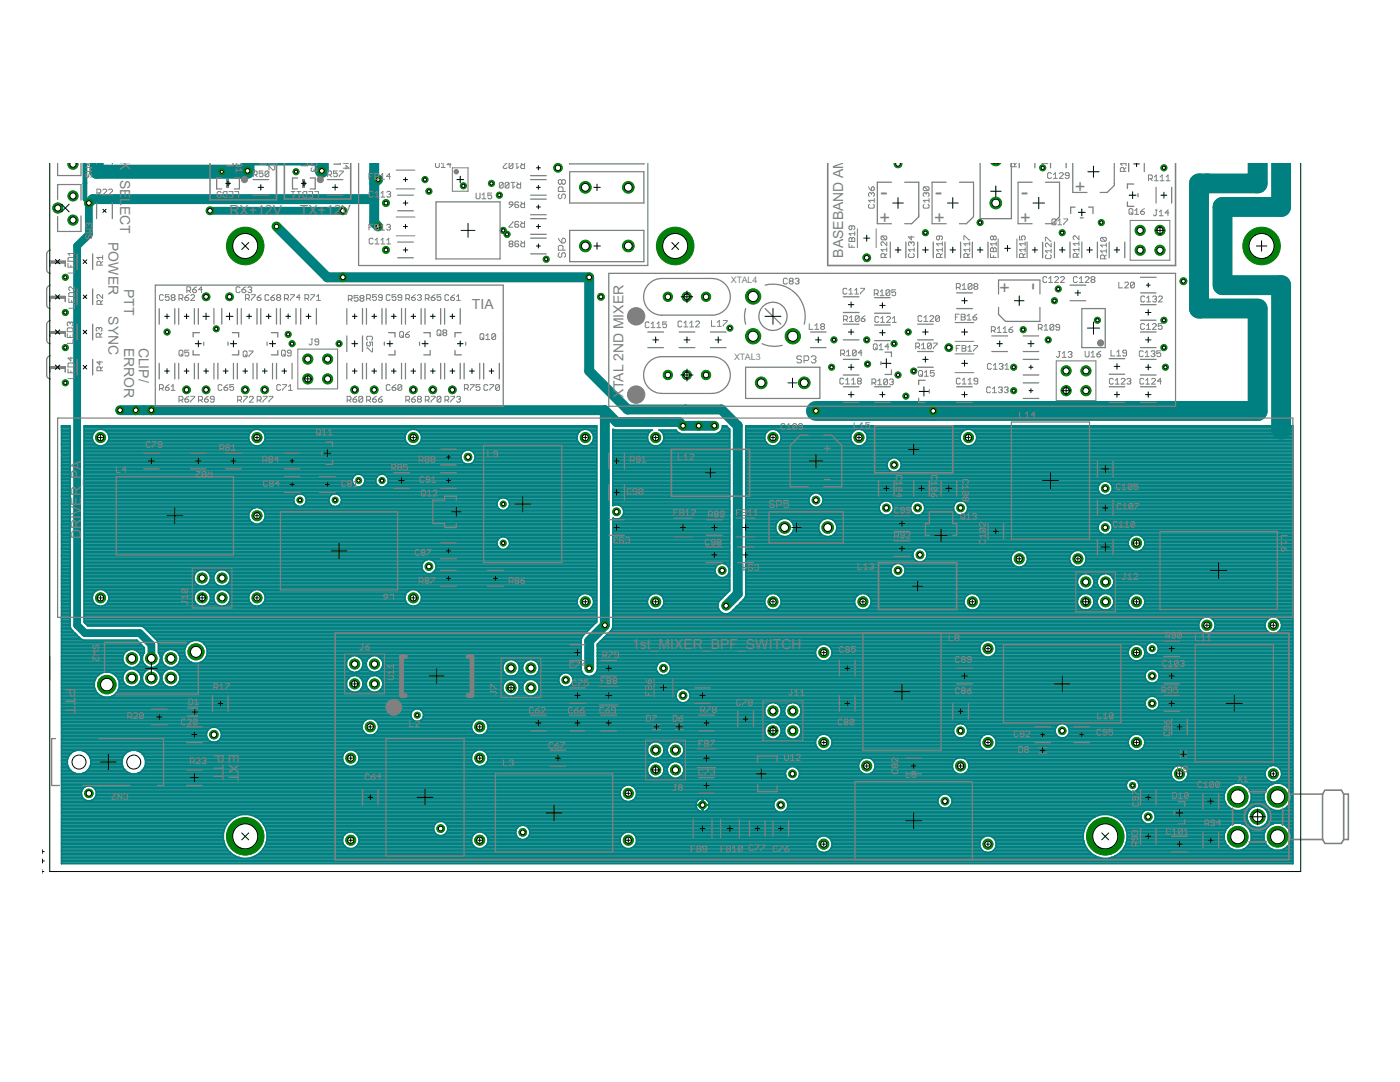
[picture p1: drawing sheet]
<svg xmlns="http://www.w3.org/2000/svg" width="279mm" height="216mm" viewBox="0 0 279 216" stroke-linecap="round" stroke-linejoin="round" font-family="sans-serif">
<defs><g id="words">
<g font-size="4.7" fill="#808080">
<text x="175.7" y="39.6">-</text>
<text x="186.6" y="39.6">-</text>
<text x="203.8" y="39.6">-</text>
<text x="207.3" y="57.9" transform="rotate(-90 207.3 57.9)">-</text>
</g>
<g font-size="4.1" fill="#808080">
<text x="214.5" y="38.5">+</text>
<text x="175.5" y="44.8">+</text>
<text x="186.4" y="44.8">+</text>
<text x="203.6" y="44.8">+</text>
<text x="201.8" y="58.4" transform="rotate(-90 201.8 58.4)">+</text>
</g>
<g font-size="3.1" fill="#808080">
<text x="24" y="26.5" transform="rotate(90 24 26.5)">BACK</text>
<text x="24" y="35.8" transform="rotate(90 24 35.8)">SELECT</text>
<text x="45.8" y="42.8">RX+12V</text>
<text x="59.9" y="42.8">TX+12V</text>
<text x="21.6" y="48.3" transform="rotate(90 21.6 48.3)">POWER</text>
<text x="168.3" y="51.4" transform="rotate(-90 168.3 51.4)">BASEBAND AMP</text>
<text x="24.8" y="57.7" transform="rotate(90 24.8 57.7)">PTT</text>
<text x="21.6" y="63.1" transform="rotate(90 21.6 63.1)">SYNC</text>
<text x="94.2" y="61.6">TIA</text>
<text x="24.8" y="69.4" transform="rotate(90 24.8 69.4)">ERROR</text>
<text x="27.7" y="69.4" transform="rotate(90 27.7 69.4)">CLIP/</text>
<text x="124.5" y="79.5" transform="rotate(-90 124.5 79.5)">XTAL 2ND MIXER</text>
<text x="16.2" y="107.6" transform="rotate(-90 16.2 107.6)">DRIVER_PA</text>
<text x="126.2" y="129.4">1st_MIXER_BPF_SWITCH</text>
<text x="13" y="137.2" transform="rotate(90 13 137.2)">P</text>
<text x="13" y="139.1" transform="rotate(90 13 139.1)">T</text>
<text x="13" y="140.8" transform="rotate(90 13 140.8)">T</text>
<text x="42.7" y="150.5" transform="rotate(90 42.7 150.5)">P</text>
<text x="42.7" y="152.4" transform="rotate(90 42.7 152.4)">T</text>
<text x="42.7" y="154.1" transform="rotate(90 42.7 154.1)">T</text>
<text x="45.7" y="150.5" transform="rotate(90 45.7 150.5)">E</text>
<text x="45.7" y="152.4" transform="rotate(90 45.7 152.4)">X</text>
<text x="45.7" y="154.2" transform="rotate(90 45.7 154.2)">T</text>
</g>
<g font-size="2" fill="#808080">
<text x="145.9" y="56.5">XTAL4</text>
<text x="146.5" y="71.8">XTAL3</text>
</g>
</g></defs>
<path d="M17.7 40.5v6.3l-2.3 2.3v75.7l1.6 1.5h10.9l2.3 2.4v2.7M41.9 42.1h26.5" fill="none" stroke="#008080" stroke-width="1.6"/>
<path d="M74.7 39.7h-56.2l-.8 .8M74.7 32.6v3.2h.8l-.8 .8v7.8l.8 .8M55.2 45.2l10.1 10.1h52.3v18.7l7.6 7.7h18.8l3.2 3.3v33.5l-2.3 2.4M24 81.9h96.7M120.7 81.9v42.9l-3.1 3.1v5.4M120.7 81.9l2.3 2.3h12.5l.8 .8h6.3" fill="none" stroke="#008080" stroke-width="2"/>
<path d="M17 32.6v7.1l.7 .8" fill="none" stroke="#008080" stroke-width=".95"/>
<path d="M19.3 32.6v1.7h30.1M49.4 32.6v1.5M64.2 32.6v1.5" fill="none" stroke="#008080" stroke-width="2.8"/>
<path d="M49.4 34.1v.2" fill="none" stroke="#008080" stroke-width="2.5"/>
<path d="M251 32.6v4h-11.7v25h11.7v20.4h-88.2M255.7 32.6v8.7h-11.7v15.6h11.7v28.8" fill="none" stroke="#008080" stroke-width="4"/>
<g fill="none" stroke="#008080" stroke-width=".32">
<path d="M12.3 99.3h1.7M12.3 89.8h1.7M12.3 92.6h1.7M12.3 99.9h1.7M12.3 99.6h1.7M12.3 99.1h1.7M12.3 98.8h1.7M12.3 98.5h1.7M12.3 98.2h1.7M12.3 97.9h1.7M12.3 97.7h1.7M12.3 97.4h1.7"/>
<path d="M12.3 97.1h1.7M12.3 96.8h1.7M12.3 96.5h1.7M12.3 96.3h1.7M12.3 96h1.7M12.3 95.7h1.7M12.3 95.4h1.7M12.3 95.1h1.7M12.3 94.9h1.7M12.3 94.6h1.7M12.3 94.3h1.7M12.3 94h1.7"/>
<path d="M12.3 93.7h1.7M12.3 93.5h1.7M12.3 93.2h1.7M12.3 92.9h1.7M12.3 92.3h1.7M12.3 92.1h1.7M12.3 91.8h1.7M12.3 91.5h1.7M12.3 91.2h1.7M12.3 90.9h1.7M12.3 90.7h1.7M12.3 90.4h1.7"/>
<path d="M12.3 90.1h1.7M12.3 89.5h1.7M12.3 89.3h1.7M12.3 89h1.7M12.3 88.7h1.7M12.3 88.4h1.7M12.3 88.1h1.7M12.3 87.9h1.7M12.3 87.6h1.7M12.3 87.3h1.7M12.3 87h1.7M12.3 86.7h1.7"/>
<path d="M12.3 86.4h1.7M12.3 86.2h1.7M12.3 85.9h1.7M12.3 85.6h1.7M12.3 85.3h1.7M12.3 85h1.7M16.8 99.3h41.9M16.8 89.8h102.3M16.8 92.6h102.3M16.8 99.9h41.8M16.8 99.6h41.8M16.8 99.1h42"/>
<path d="M16.8 98.8h42.3M16.8 98.5h102.3M16.8 98.2h102.3M16.8 97.9h102.3M16.8 97.7h102.3M16.8 97.4h102.3M16.8 97.1h54.4M16.8 96.8h53.9M16.8 96.5h53.7M16.8 96.3h53.6M16.8 96h53.5M16.8 95.7h53.5"/>
<path d="M16.8 95.4h53.6M16.8 95.1h53.7M16.8 94.9h54M16.8 94.6h102.3M16.8 94.3h102.3M16.8 94h102.3M16.8 93.7h102.3M16.8 93.5h102.3M16.8 93.2h102.3M16.8 92.9h102.3M16.8 92.3h75.7M16.8 92.1h75.5"/>
<path d="M16.8 91.8h75.3M16.8 91.5h75.2M16.8 91.2h75.2M16.8 90.9h75.2M16.8 90.7h75.3M16.8 90.4h75.5M16.8 90.1h75.7M16.8 89.5h102.3M16.8 89.3h102.3M16.8 89h102.3M16.8 88.7h2.3M16.8 88.4h2.1"/>
<path d="M16.8 88.1h1.8M16.8 87.9h1.7M16.8 87.6h1.6M16.8 87.3h1.6M16.8 87h1.6M16.8 86.7h1.7M16.8 86.4h1.8M16.8 86.2h2.1M16.8 85.9h2.4M16.8 85.6h102.3M16.8 85.3h102.3M16.8 85h102.3"/>
<path d="M18.4 87a1.67 1.67 0 0 1 1.7-1.3 1.67 1.67 0 0 1 1.6 1.3M18.4 87v.6l.3 .6 .4 .5M19.1 88.7l.6 .2h.7l.6-.2M20.9 85.9h29.5M21 88.7h29.3M21.3 86.2h28.8M21.3 88.4h28.8M21.5 86.4h28.4M21.5 88.1h28.3M21.6 87.9h28.1M21.6 86.7h28.1M21.7 87v.6l-.2 .6-.5 .5"/>
<path d="M21.7 87.6h27.9M21.7 87.3h27.9M21.7 87h27.9M49.6 87a1.67 1.67 0 0 1 1.7-1.3 1.67 1.67 0 0 1 1.6 1.3M49.6 87v.6l.3 .6 .5 .5M52.1 85.9h29.5M52.2 88.7h29.4M52.5 86.2h28.8M52.5 88.4h28.8M52.7 86.4h28.4M52.7 88.1h28.3M52.8 86.7h28.1"/>
<path d="M52.8 87.9h28.1M52.9 87a1.67 1.67 0 0 1-.7 1.7 1.67 1.67 0 0 1-1.8 0M52.9 87.6h27.9M52.9 87.3h27.9M52.9 87h27.9M60.6 98.8h5.5M60.9 99.1h4.9M61 99.3h4.7M61.1 99.9h4.5M61.1 99.6h4.5M67.6 98.8h51.5M67.9 99.1h51.2"/>
<path d="M68.1 99.3h32.6l.8 .6M68.1 99.9h31.3M68.1 99.6h31.5M71.9 97.1h4M72.3 94.9h3.2M72.4 96.8h3M72.6 95.1h2.6M72.6 96.5h2.6M72.7 95.4h2.4M72.7 96.3h2.3M72.8 96h2.2M72.8 95.7h2.2"/>
<path d="M76.6 97.1h42.5M77 94.9h42.1M77.1 96.8h42M77.3 95.1h41.8M77.3 96.5h41.8M77.4 95.4h41.7M77.4 96.3h41.7M77.5 96h41.6M77.5 95.7h41.6M80.8 87a1.67 1.67 0 0 1 1.7-1.3 1.67 1.67 0 0 1 1.6 1.3M80.8 87v.6l.3 .6 .5 .5M81.6 88.7l.5 .2h.7l.6-.2"/>
<path d="M83.3 85.9h32.7M83.4 88.7h32.5M83.7 86.2h31.9M83.7 88.4h31.9M83.9 86.4h31.5M83.9 88.1h31.5M84 86.7h31.3M84 87.9h31.3M84.1 87v.6l-.2 .6-.5 .5M84.1 87.6h31.1M84.1 87.3h31.1M84.1 87h31.1"/>
<path d="M92 90.9v.6M92 91.5l.2 .5 .4 .4 .5 .2M93.1 89.8l-.5 .2-.4 .4-.2 .5M93.7 89.8l.5 .2 .4 .4 .2 .5M94.3 92.3h24.8M94.3 90.1h24.8M94.6 92.1h24.5M94.6 90.4h24.5M94.7 91.8h24.4M94.7 90.7h24.4M94.8 90.9v.6M94.8 91.5l-.2 .5-.4 .4-.5 .2"/>
<path d="M94.8 91.5h24.3M94.8 91.2h24.3M94.8 90.9h24.3M100.2 99.3a1.26 1.26 0 0 0-.8 2M100.7 99.3h18.4M101.2 99.6h17.9M101.5 99.9a1.27 1.27 0 0 1-.4 1.7 1.27 1.27 0 0 1-1.7-.3M101.5 99.9h17.6M115.2 87a1.67 1.67 0 0 0 .7 1.7 1.67 1.67 0 0 0 1.8 0M115.2 87a1.67 1.67 0 0 1 1.6-1.3 1.67 1.67 0 0 1 1.6 1.3M117.7 85.9h1.4M117.8 88.7h1.3"/>
<path d="M118 86.2h1.1M118 88.4h1.1M118.2 88.1h.9M118.2 86.4h.9M118.3 86.7h.8M118.4 87.9h.7M118.4 87v.6l-.2 .6-.5 .5M118.4 87.6h.7M118.4 87.3h.7M118.4 87h.7M122.3 99.3h23.3M122.3 89.8h23.3"/>
<path d="M122.3 92.6h23.3M122.3 99.9h23.3M122.3 99.6h23.3M122.3 99.1h23.3M122.3 98.8h23.3M122.3 98.5h23.3M122.3 98.2h23.3M122.3 97.9h23.3M122.3 97.7h23.3M122.3 97.4h23.3M122.3 97.1h23.3M122.3 96.8h23.3"/>
<path d="M122.3 96.5h23.3M122.3 96.3h23.3M122.3 96h23.3M122.3 95.7h23.3M122.3 95.4h23.3M122.3 95.1h23.3M122.3 94.9h23.3M122.3 94.6h23.3M122.3 94.3h23.3M122.3 94h23.3M122.3 93.7h23.3M122.3 93.5h23.3"/>
<path d="M122.3 93.2h23.3M122.3 92.9h23.3M122.3 92.3h23.3M122.3 92.1h23.3M122.3 91.8h23.3M122.3 91.5h23.3M122.3 91.2h23.3M122.3 90.9h23.3M122.3 90.7h23.3M122.3 90.4h23.3M122.3 90.1h23.3M122.3 89.5h23.3"/>
<path d="M122.3 89.3h23.3M122.3 89h23.3M122.3 88.7h7.6M122.3 88.4h7.3M122.3 88.1h7.1M122.3 87.9h7M122.3 87.6h6.9M122.3 87.3h6.9M122.3 87h6.9M122.3 86.7h7M122.3 86.4h7.1M122.3 86.2h7.4"/>
<path d="M122.3 85.9h7.7M129.2 87l.3-.6 .7-.6h-7.5l-.4-.2v15.3l.5-.2M129.2 87v.6l.3 .6 .4 .5M129.9 88.7l.6 .2h.7l.6-.2M131.7 85.9h3.3M131.8 88.7h13.8M132 86.2h3.2M132.1 88.4h13.5M132.3 86.4h3.4M132.3 88.1h13.3M132.4 86.7h13.2M132.4 87.9h13.2"/>
<path d="M132.5 87v.6l-.3 .6-.4 .5M132.5 87.6h13.1M132.5 87.3h13.1M132.5 87h13.1M143.2 86.4h2.4M143.6 86.2h2M143.9 85.9h1.7M144 85.6h1.6M144.2 85.3l-.3 .6-.4 .4-.6 .3h-6.9l-.6-.3-.5-.5h-3.4l.7 .6 .3 .6M144.2 85.3v-.3h.7l.7 .6v32.3M144.2 85.3h1.1M144.2 85h.8"/>
<path d="M145.1 85.1h.1M148.8 99.3h12.7M148.8 89.8h109.2M148.8 92.6h28.2M148.8 99.9h12.6M148.8 99.6h12.6M148.8 99.1h12.8M148.8 98.8h13.1M148.8 98.5h13.5M148.8 98.2h70.6M148.8 97.9h70.5M148.8 97.7h70.4"/>
<path d="M148.8 97.4h70.4M148.8 97.1h70.4M148.8 96.8h70.5M148.8 96.5h70.7M148.8 96.3h71M148.8 96h109.2M148.8 95.7h109.2M148.8 95.4h109.2M148.8 95.1h109.2M148.8 94.9h109.2M148.8 94.6h109.2M148.8 94.3h109.2"/>
<path d="M148.8 94h29M148.8 93.7h28.6M148.8 93.5h28.4M148.8 93.2h28.3M148.8 92.9h28.2M148.8 92.3h28.3M148.8 92.1h28.4M148.8 91.8h28.7M148.8 91.5h29.1M148.8 91.2h109.2M148.8 90.9h109.2M148.8 90.7h109.2"/>
<path d="M148.8 90.4h109.2M148.8 90.1h109.2M148.8 89.5h109.2M148.8 89.3h109.2M148.8 89h109.2M148.8 88.7h4.5M148.8 88.4h4.2M148.8 88.1h4M148.8 87.9h3.9M148.8 87.6h3.8M148.8 87.3h3.8M148.8 87h3.8"/>
<path d="M148.8 86.7h3.9M148.8 86.4h4M148.8 86.2h4.3M148.8 85.9h4.6M148.8 85.6h109.2M148.8 85.3h109.2M148.8 85h109.2M152.6 87v.6l.3 .6 .4 .5M152.6 87a1.67 1.67 0 0 1 1.7-1.3 1.67 1.67 0 0 1 1.6 1.3M153.3 88.7l.6 .2h.7l.6-.2M155.1 85.9h15.5M155.2 88.7h15.3"/>
<path d="M155.4 86.2h14.8M155.5 88.4h14.7M155.7 86.4h14.3M155.7 88.1h14.3M155.8 86.7h14.1M155.8 87.9h14.1M155.9 87v.6l-.3 .6-.4 .5M155.9 87.6h13.9M155.9 87.3h13.9M155.9 87h13.9M163.4 98.5h56.2M163.8 98.8h56.3"/>
<path d="M164.1 99.1h93.9M164.2 99.3h93.8M164.3 99.9h93.7M164.3 99.6h93.7M169.8 87a1.67 1.67 0 0 1 1.6-1.3 1.67 1.67 0 0 1 1.7 1.3M169.8 87v.6l.2 .6 .5 .5M170.5 88.7l.6 .2h.6l.7-.2M172.3 85.9h20.1M172.4 88.7h19.9M172.6 86.2h19.5M172.6 88.4h19.4M172.8 88.1h19"/>
<path d="M172.8 86.4h19.1M173 86.7h18.7M173 87.9h18.7M173.1 87v.6l-.3 .6-.4 .5M173.1 87.6h18.5M173.1 87.3h18.5M173.1 87h18.5M179 91.5h79M179.1 94h78.9M179.4 91.8h78.6M179.5 93.7h78.5M179.7 92.1h78.3"/>
<path d="M179.7 93.5h78.3M179.8 93.2h78.2M179.8 92.3h78.2M179.9 92.6h78.1M179.9 92.9h78.1M191.6 87a1.67 1.67 0 0 1 1.7-1.3 1.67 1.67 0 0 1 1.6 1.3M191.6 87v.6l.3 .6 .4 .5M192.3 88.7l.6 .2h.7l.6-.2M194.1 85.9h63.9M194.2 88.7h63.8M194.4 86.2h63.6M194.5 88.4h63.5"/>
<path d="M194.7 88.1h63.3M194.7 86.4h63.3M194.8 86.7h63.2M194.8 87.9h63.2M194.9 87v.6l-.3 .6-.4 .5M194.9 87.6h63.1M194.9 87.3h63.1M194.9 87h63.1M219.4 98.3a1.44 1.44 0 0 0 2.4 0M219.8 96.3a1.4 1.4 0 0 0-.4 2M219.8 96.3l.5-.2h.6l.5 .2M221 98.8h37"/>
<path d="M221.4 96.3a1.43 1.43 0 0 1 .4 2M221.4 96.3h36.6M221.5 98.5h36.5M221.7 96.5h36.3M221.8 98.2h36.2M221.8 96.8h36.2M221.9 97.9h36.1M222 97.1h36M222 97.7h36M222 97.4h36M12.3 103.5h1.7M12.3 100.8h1.7"/>
<path d="M12.3 111.7h1.7M12.3 101h1.7M12.3 103.8h1.7M12.3 101.3h1.7M12.3 110h1.7M12.3 119.8h1.7M12.3 119.5h1.7M12.3 119.3h1.7M12.3 119h1.7M12.3 118.7h1.7M12.3 118.4h1.7M12.3 118.1h1.7"/>
<path d="M12.3 117.9h1.7M12.3 117.6h1.7M12.3 117.3h1.7M12.3 117h1.7M12.3 116.7h1.7M12.3 116.4h1.7M12.3 116.2h1.7M12.3 115.9h1.7M12.3 115.6h1.7M12.3 115.3h1.7M12.3 115h1.7M12.3 114.8h1.7"/>
<path d="M12.3 114.5h1.7M12.3 114.2h1.7M12.3 113.9h1.7M12.3 113.6h1.7M12.3 113.4h1.7M12.3 113.1h1.7M12.3 112.8h1.7M12.3 112.5h1.7M12.3 112.2h1.7M12.3 112h1.7M12.3 111.4h1.7M12.3 111.1h1.7"/>
<path d="M12.3 110.8h1.7M12.3 110.6h1.7M12.3 110.3h1.7M12.3 109.7h1.7M12.3 109.4h1.7M12.3 109.2h1.7M12.3 108.9h1.7M12.3 108.6h1.7M12.3 108.3h1.7M12.3 108h1.7M12.3 107.8h1.7M12.3 107.5h1.7"/>
<path d="M12.3 107.2h1.7M12.3 106.9h1.7M12.3 106.6h1.7M12.3 106.4h1.7M12.3 106.1h1.7M12.3 105.8h1.7M12.3 105.5h1.7M12.3 105.2h1.7M12.3 104.9h1.7M12.3 104.7h1.7M12.3 104.4h1.7M12.3 104.1h1.7"/>
<path d="M12.3 103.3h1.7M12.3 103h1.7M12.3 102.7h1.7M12.3 102.4h1.7M12.3 102.2h1.7M12.3 101.9h1.7M12.3 101.6h1.7M12.3 100.5h1.7M12.3 100.2h1.7M16.8 103.5h33M16.8 100.8h42.3M16.8 111.7h68.5"/>
<path d="M16.8 101h82.5M16.8 103.8h33.1M16.8 101.3h34.1M16.8 110h102.3M16.8 119.8h1.7M16.8 119.5h1.6M16.8 119.3h1.6M16.8 119h1.6M16.8 118.7h1.7M16.8 118.4h1.9M16.8 118.1h2.1M16.8 117.9h2.5"/>
<path d="M16.8 117.6h102.3M16.8 117.3h102.3M16.8 117h102.3M16.8 116.7h22.6M16.8 116.4h22.3M16.8 116.2h22.1M16.8 115.9h22M16.8 115.6h21.9M16.8 115.3h21.9M16.8 115h21.9M16.8 114.8h22M16.8 114.5h22.1"/>
<path d="M16.8 114.2h22.4M16.8 113.9h22.7M16.8 113.6h67.5M16.8 113.4h67.4M16.8 113.1h67.4M16.8 112.8h67.4M16.8 112.5h67.5M16.8 112.2h67.6M16.8 112h67.9M16.8 111.4h102.3M16.8 111.1h102.3M16.8 110.8h102.3"/>
<path d="M16.8 110.6h102.3M16.8 110.3h102.3M16.8 109.7h102.3M16.8 109.4h82.9M16.8 109.2h82.6M16.8 108.9h82.5M16.8 108.6h82.4M16.8 108.3h82.4M16.8 108h82.4M16.8 107.8h82.5M16.8 107.5h82.8M16.8 107.2h83.2"/>
<path d="M16.8 106.9h102.3M16.8 106.6h102.3M16.8 106.4h102.3M16.8 106.1h102.3M16.8 105.8h102.3M16.8 105.5h102.3M16.8 105.2h102.3M16.8 104.9h102.3M16.8 104.7h102.3M16.8 104.4h33.8M16.8 104.1h33.4M16.8 103.3h32.9"/>
<path d="M16.8 103h32.8M16.8 102.7h32.8M16.8 102.4h32.9M16.8 102.2h33M16.8 101.9h33.2M16.8 101.6h33.5M16.8 100.5h42M16.8 100.2h41.9M20.8 117.9h18.8M21.2 118.1h18M21.5 118.4h17.4M21.6 118.7h17.2"/>
<path d="M21.6 119.8h17.2M21.7 119h17M21.7 119.5h17M21.7 119.3h17M41.1 117.9h2.4M41.2 113.9h2.3M41.3 116.7h2.1M41.5 118.1h1.7M41.5 114.2h1.6M41.6 116.4h1.5M41.8 118.4h1.1M41.8 116.2h1.1"/>
<path d="M41.8 114.5h1.1M41.9 118.7h.9M41.9 114.8h.9M41.9 119.8h.9M41.9 115.9h.9M42 119.5h.7M42 119.3h.7M42 119h.7M42 115.6h.7M42 115.3h.7M42 115h.7M45.1 117.9h5.4"/>
<path d="M45.2 113.9h39.3M45.2 116.7h73.9M45.5 118.1h4.6M45.5 114.2h39.3M45.5 116.4h73.6M45.7 118.4h4.2M45.7 116.2h73.4M45.7 114.5h73.4M45.8 118.7h4M45.8 114.8h73.3M45.9 115.9h73.2M45.9 119.8h3.8"/>
<path d="M46 119.5h3.6M46 119.3h3.6M46 119h3.6M46 115.6h73.1M46 115.3h73.1M46 115h73.1M49.9 103.8a1.67 1.67 0 0 1 1.4-2.6 1.67 1.67 0 0 1 1.4 2.6M49.9 103.8a1.65 1.65 0 0 0 2.8 0M51.7 101.3h47.7M52 104.4h67.1M52 117.9h29.7M52.3 101.6h47.4"/>
<path d="M52.4 104.1h66.7M52.4 118.1h28.9M52.6 101.9h66.5M52.7 103.8h66.4M52.7 118.4h28.4M52.7 102.2h66.4M52.8 103.5h66.3M52.8 118.7h28.2M52.8 119.8h28.1M52.9 102.4h66.2M52.9 103.3h66.2M52.9 119.5h27.9"/>
<path d="M52.9 119.3h27.9M52.9 119h28M52.9 103h66.2M52.9 102.7h66.2M59.6 101a1.27 1.27 0 0 1-.8-1.9 1.27 1.27 0 0 1 2.1 0 1.27 1.27 0 0 1-.8 1.9M60.7 100.8h5.4M60.9 100.5h4.9M61 100.2h4.7M66.6 101a1.27 1.27 0 0 1-.8-1.9 1.27 1.27 0 0 1 2.1 0 1.27 1.27 0 0 1-.8 1.9M67.7 100.8h31.5M67.9 100.5h31.3M68.1 100.2h31.1"/>
<path d="M83.2 117.9h35.9M83.6 118.1h35.5M83.9 118.4h35.2M84 118.7h31.9M84.1 119.8h31.1M84.1 119.5h31.2M84.1 119.3h31.3M84.1 119h31.5M85.9 111.7h33.2M86.4 114.2h32.7M86.5 112h32.6M86.7 113.9h32.4"/>
<path d="M86.8 112.2h32.3M86.9 113.6h32.2M86.9 112.5h32.2M87 113.4h32.1M87 113.1h32.1M87 112.8h32.1M99.2 108.6a1.27 1.27 0 0 1 1.2-1.5 1.27 1.27 0 0 1 1.3 1.5M99.2 108.6l.5 .8M99.7 109.4l.5 .2 .9-.2M100.8 107.2h18.3M101.1 109.4h18M101.2 101.6h17.9"/>
<path d="M101.3 107.5h17.8M101.4 109.2h17.7M101.5 101.3h17.6M101.5 107.8h17.6M101.6 108.9h17.5M101.6 101h17.5M101.6 100.2h17.5M101.6 108h17.5M101.7 100.8h17.4M101.7 108.6l-.2 .5-.4 .3M101.7 108.6h17.4M101.7 108.3h17.4"/>
<path d="M101.7 100.5h17.4M115.9 118.7l.6-.3h.6l.6 .3M115.9 118.7l-.5 .4-.2 .7v.6M117.7 118.7l.5 .4 .2 .7v.6M117.7 118.7h1.4M118 119h1.1M118.2 119.3h.9M118.4 119.5h.7M118.4 119.8h.7M122.3 103.5h23.3M122.3 100.8h23.3M122.3 111.7h23.3"/>
<path d="M122.3 103.8h23.3M122.3 110h23.3M122.3 119.8h6.9M122.3 119.5h7M122.3 119.3h7.1M122.3 119h7.3M122.3 118.7h7.6M122.3 118.4h22.8M122.3 118.1h23.1M122.3 117.9h23.3M122.3 117.6h23.3M122.3 117.3h23.3"/>
<path d="M122.3 117h23.3M122.3 116.7h23.3M122.3 116.4h23.3M122.3 116.2h23.3M122.3 115.9h23.3M122.3 115.6h23.3M122.3 115.3h23.3M122.3 115h21.1M122.3 114.8h20.8M122.3 114.5h20.6M122.3 114.2h20.4M122.3 113.9h20.4"/>
<path d="M122.3 113.6h20.4M122.3 113.4h20.5M122.3 113.1h20.6M122.3 112.8h20.9M122.3 112.5h21.3M122.3 112.2h23.3M122.3 112h23.3M122.3 111.4h23.3M122.3 111.1h23.3M122.3 110.8h23.3M122.3 110.6h23.3M122.3 110.3h23.3"/>
<path d="M122.3 109.7h23.3M122.3 109.4h23.3M122.3 109.2h23.3M122.3 108.9h23.3M122.3 108.6h23.3M122.3 108.3h23.3M122.3 108h23.3M122.3 107.8h23.3M122.3 107.5h23.3M122.3 107.2h23.3M122.3 106.9h23.3M122.3 106.6h23.3"/>
<path d="M122.3 106.4h23.3M122.3 106.1h23.3M122.3 105.8h23.3M122.3 105.5h23.3M122.3 105.2h23.3M122.3 104.9h23.3M122.3 104.7h23.3M122.3 104.4h23.3M122.3 104.1h23.3M122.3 100.5h23.3M122.3 100.2h23.3M122.8 103.5l-.5-.1v21.7l-.2 .6"/>
<path d="M123.3 100.7a1.44 1.44 0 0 1 1.2 1.4 1.44 1.44 0 0 1-1.2 1.4M123.9 103.3h21.7M123.9 101h21.7M124.2 103h21.4M124.2 101.3h21.4M124.3 102.7h21.3M124.4 101.6h21.2M124.5 102.4h21.1M124.5 102.2h21.1M124.5 101.9h21.1M129.9 118.7l-.4 .4-.3 .7v.6M129.9 118.7l.6-.3h.7l.6 .3"/>
<path d="M131.8 118.7l.4 .4 .3 .7v.6M131.8 118.7h13M132.1 119h12.4M132.3 119.3h11.9M132.4 119.5h11.5M132.5 119.8h11.2M144.6 112.5h1M144.9 115h.7M145.1 112.8h.5M145.2 114.8h.4M145.3 113.1h.3M145.4 114.5h.2"/>
<path d="M145.4 113.4h.2M145.5 114.2h.1M145.5 113.9h.1M145.5 113.6h.1M145.6 117.9l-2.1 2.1-.2 .5v.7M148.2 119.8h4.4M148.5 119.5h4.2M148.7 119.3h4.1M148.8 119h4.3M148.8 103.5h7.2M148.8 100.8h13M148.8 111.7h33.8"/>
<path d="M148.8 101h13.4M148.8 103.8h6.7M148.8 101.3h26.7M148.8 110h33.6M148.8 118.7h4.5M148.8 118.4h109.2M148.8 118.1h109.2M148.8 117.9h109.2M148.8 117.6h67.1M148.8 117.3h66.7M148.8 117h66.5M148.8 116.7h66.4"/>
<path d="M148.8 116.4h66.2M148.8 116.2h66.2M148.8 115.9h66.2M148.8 115.6h66.3M148.8 115.3h66.4M148.8 115h29.7M148.8 114.8h29.4M148.8 114.5h29.2M148.8 114.2h29.1M148.8 113.9h29M148.8 113.6h29M148.8 113.4h29.1"/>
<path d="M148.8 113.1h29.2M148.8 112.8h29.5M148.8 112.5h29.9M148.8 112.2h53.2M148.8 112h34.1M148.8 111.4h33.6M148.8 111.1h33.4M148.8 110.8h33.4M148.8 110.6h33.4M148.8 110.3h33.4M148.8 109.7h33.8M148.8 109.4h34.2"/>
<path d="M148.8 109.2h76.6M148.8 108.9h76.5M148.8 108.6h76.4M148.8 108.3h76.4M148.8 108h76.4M148.8 107.8h76.5M148.8 107.5h76.6M148.8 107.2h76.9M148.8 106.9h7.1M148.8 106.6h6.6M148.8 106.4h6.4M148.8 106.1h6.2"/>
<path d="M148.8 105.8h6.1M148.8 105.5h6M148.8 105.2h6M148.8 104.9h6M148.8 104.7h6.1M148.8 104.4h6.2M148.8 104.1h6.4M148.8 103.3h109.2M148.8 103h109.2M148.8 102.7h27.7M148.8 102.4h27.2M148.8 102.2h26.9"/>
<path d="M148.8 101.9h26.8M148.8 101.6h26.7M148.8 100.5h12.8M148.8 100.2h12.7M153.3 118.7a1.66 1.66 0 0 1 1.9 0 1.66 1.66 0 0 1 .7 1.7M153.3 118.7l-.4 .4-.3 .7v.6M154.8 104.9a1.82 1.82 0 0 0 1.8 2.2 1.82 1.82 0 0 0 1.8-2.2M154.8 104.9a1.82 1.82 0 0 1 1.8-1.5 1.82 1.82 0 0 1 1.8 1.5M155.2 118.7h16.1M155.5 119h15.5M155.7 119.3h15.1M155.8 119.5h14.9"/>
<path d="M155.9 119.8h14.7M157.2 103.5h7.4M157.3 106.9h7.2M157.7 103.8h6.4M157.8 106.6h6.2M158 104.1h5.8M158 106.4h5.7M158.2 104.4h5.4M158.2 106.1h5.4M158.3 104.7h5.2M158.3 105.8h5.2M158.4 105.5h5"/>
<path d="M158.4 105.2h5M158.4 104.9h5M163.4 104.9a1.83 1.83 0 0 1 1.8-1.5 1.83 1.83 0 0 1 1.8 1.5M163.4 104.9a1.83 1.83 0 0 0 1.8 2.2 1.83 1.83 0 0 0 1.8-2.2M163.5 101h12M163.9 100.8h11.7M164.1 100.5h11.7M164.2 100.2h11.9M165.8 103.5h92.2M165.9 106.9h60.2M166.3 103.8h91.7M166.3 106.6h53.9"/>
<path d="M166.6 104.1h53.1M166.6 106.4h53.1M166.8 104.4h52.7M166.8 106.1h52.6M166.9 104.7h52.4M166.9 105.8h52.4M167 105.5h52.2M167 105.2h52.2M167 104.9h52.2M171.3 118.7l.6-.3h.6l.6 .3M171.3 118.7l-.5 .4-.2 .7v.6M173.1 118.7l.5 .4 .2 .7v.6"/>
<path d="M173.1 118.7h20M173.4 119h19.4M173.6 119.3h19M173.8 119.5h18.7M173.8 119.8h18.6M175.7 102.2a1.44 1.44 0 0 0 2.4 0M176.1 100.2a1.44 1.44 0 0 1 1.8 .1 1.44 1.44 0 0 1 .2 1.9M176.1 100.2a1.43 1.43 0 0 0-.4 2M177.3 102.7h5.4M177.7 100.2h4.6M177.8 102.4h4.4M178 100.5h4"/>
<path d="M178 113.1a1.43 1.43 0 0 1 2.4 0M178 113.1a1.43 1.43 0 0 0 1.2 2.2 1.43 1.43 0 0 0 1.2-2.2M178.1 102.2h3.8M178.2 100.8h3.7M178.2 101.9h3.6M178.3 101h3.4M178.3 101.3h3.4M178.3 101.6h3.4M179.7 112.5h22.4M180 115h35.4M180.2 112.8h22.2M180.3 114.8h35.4"/>
<path d="M180.4 113.1h22.5M180.5 114.5h35.8M180.6 113.4h77.4M180.6 114.2h77.4M180.6 113.9h77.4M180.6 113.6h77.4M181.9 102.2a1.43 1.43 0 0 0 2.4 0M182.3 100.2a1.44 1.44 0 0 1 1.8 .1 1.44 1.44 0 0 1 .2 1.9M182.3 100.2a1.43 1.43 0 0 0-.4 2M183.5 102.7h7.8M183.9 100.2h7M184 102.4h6.8"/>
<path d="M184.2 109.4h41.4M184.2 100.5h6.4M184.3 112h17.5M184.3 102.2h6.2M184.4 100.8h6M184.4 101.9h6M184.5 101h5.8M184.5 101.3h5.8M184.5 101.6h5.8M184.6 109.7h41.2M184.6 111.7h17.2M184.8 110h18"/>
<path d="M184.8 111.4h17M184.9 110.3h17.4M185 111.1h16.8M185 110.8h16.9M185 110.6h17M190.5 102.2a1.42 1.42 0 0 0 2.4 0M190.9 100.2a1.43 1.43 0 0 1 1.8 .1 1.43 1.43 0 0 1 .2 1.9M190.9 100.2a1.45 1.45 0 0 0-.4 2M192.1 102.7h65.9M192.5 100.2h65.5M192.6 102.4h65.4M192.8 100.5h65.2"/>
<path d="M192.9 102.2h65.1M193 100.8h65M193 101.9h65M193.1 101h64.9M193.1 101.3h64.9M193.1 101.6h64.9M193.1 118.7l.6-.3h.7l.6 .3M193.1 118.7l-.4 .4-.3 .7v.6M195 118.7l.4 .4 .3 .7v.6M195 118.7h20.8M195.3 119h20.2M195.5 119.3h19.7"/>
<path d="M195.6 119.5h19.5M195.7 119.8h19.3M202 110.6a1.68 1.68 0 0 1 2.8 0M202 110.6a1.67 1.67 0 0 0 1.4 2.6 1.67 1.67 0 0 0 1.4-2.6M203.9 113.1h10.8M204.1 110h10.4M204.4 112.8h9.7M204.5 110.3h9.5M204.7 112.5h9.1M204.8 110.6h8.9M204.9 112.2h8.8M204.9 110.8h8.7"/>
<path d="M205 112h8.5M205 111.1h8.5M205 111.7h8.5M205 111.4h8.5M213.7 110.6a1.67 1.67 0 0 0 1.4 2.6 1.67 1.67 0 0 0 1.4-2.6M213.7 110.6a1.65 1.65 0 0 1 2.8 0M215 116.4a1.67 1.67 0 0 1 1.7-2 1.67 1.67 0 0 1 1.6 2M215 116.4a1.67 1.67 0 0 0 1.7 1.4 1.67 1.67 0 0 0 1.6-1.4M215.6 113.1h42.4M215.8 118.7l-.5 .4-.3 .7v.6M215.8 118.7l.5-.3h.7l.6 .3M215.8 110h42.2"/>
<path d="M216.1 112.8h41.9M216.2 110.3h41.8M216.4 112.5h41.6M216.5 110.6h41.5M216.6 112.2h41.4M216.6 110.8h41.4M216.7 112h41.3M216.7 111.1h41.3M216.7 111.7h41.3M216.7 111.4h41.3M217 114.5h3.3M217.4 117.6h2.5"/>
<path d="M217.6 118.7l.5 .4 .2 .7v.6M217.6 118.7h2.1M217.6 114.8h2.1M217.8 117.3h1.7M217.9 119h1.5M217.9 115h1.5M218.1 117h1.1M218.1 119.3h1.1M218.1 115.3h1.1M218.2 116.7h.9M218.2 119.5h.9M218.2 115.6h.9"/>
<path d="M218.3 119.8h.7M218.3 116.4h.7M218.3 116.2h.7M218.3 115.9h.7M219 116.4a1.67 1.67 0 0 1 1.6-2 1.67 1.67 0 0 1 1.7 2M219 116.4a1.67 1.67 0 0 0 1.6 1.4 1.67 1.67 0 0 0 1.7-1.4M219.2 105.5a1.44 1.44 0 0 0 1.4 1.2 1.44 1.44 0 0 0 1.4-1.2M219.7 118.7l-.5 .4-.2 .7v.6M219.7 118.7l.6-.3h.7l.6 .3M220.3 103.8a1.47 1.47 0 0 0-1.1 1.7M220.9 103.8a1.44 1.44 0 0 1 1.1 1.7M220.9 106.6h37.1"/>
<path d="M221 114.5h37M221.4 117.6h36.6M221.4 104.1h36.6M221.5 106.4h36.5M221.6 118.7h4.3M221.6 118.7l.4 .4 .3 .7v.6M221.6 114.8h36.4M221.7 104.4h36.3M221.7 106.1h36.3M221.8 117.3h36.2M221.8 119h3.8M221.8 104.7h36.2"/>
<path d="M221.9 105.8h36.1M221.9 115h36.1M222 105.5h36M222 105.2h36M222 104.9h36M222 117h36M222.1 119.3h3.3M222.1 115.3h35.9M222.2 116.7h35.8M222.2 119.5h3.1M222.2 115.6h35.8M222.3 119.8h2.9"/>
<path d="M222.3 116.4h35.7M222.3 116.2h35.7M222.3 115.9h35.7M225.9 118.7a1.66 1.66 0 0 1 1.8 0 1.66 1.66 0 0 1 .8 1.7M225.9 118.7l-.5 .4-.2 .7v.6M226.5 110a1.67 1.67 0 0 1-1.1-2.5 1.67 1.67 0 0 1 2.8 0 1.67 1.67 0 0 1-1.1 2.5M227.6 106.9h30.4M227.7 118.7h30.3M227.8 109.7h30.2M227.9 107.2h30.1M228 119h30M228.1 109.4h29.9"/>
<path d="M228.2 107.5h29.8M228.2 119.3h29.8M228.3 109.2h29.7M228.3 107.8h29.7M228.4 119.5h29.6M228.4 108.9h29.6M228.5 119.8h29.5M228.5 108.6h29.5M228.5 108.3h29.5M228.5 108h29.5M12.3 124.9h1.7M12.3 134.9h7.2"/>
<path d="M12.3 129.6h14.4l.6 .3 .5 .5 .3 .6M12.3 134.1h12.7M12.3 120.9h1.7M12.3 138.9h7.9M12.3 131.9h12.3M12.3 140h123.2M12.3 139.7h122.9M12.3 139.4h122.8M12.3 139.1h122.6M12.3 138.6h7.4M12.3 138.3h7.2M12.3 138h6.9"/>
<path d="M12.3 137.8h6.8M12.3 137.5h6.7M12.3 137.2h6.6M12.3 136.9h6.5M12.3 136.6h6.5M12.3 136.4h6.5M12.3 136.1h6.5M12.3 135.8h6.7M12.3 135.5h6.8M12.3 135.2h6.9M12.3 134.7h7.4M12.3 134.4h7.9"/>
<path d="M12.3 133.8h12.9M12.3 133.5h13.5M12.3 133.3h57M12.3 133h13.2M12.3 132.7h12.8M12.3 132.4h12.5M12.3 132.1h12.4M12.3 131.6h12.2M12.3 131.3h12.2M12.3 131h12.2M12.3 130.7h12.3M12.3 130.5h12.4"/>
<path d="M12.3 130.2h12.7M12.3 129.9h13M12.3 129.3h16.5M12.3 129.1h16.3M12.3 128.8h16M12.3 128.5h15.8M12.3 128.2h15.5M12.3 127.9h15.2M12.3 127.7h4.2M12.3 127.4h3.7M12.3 127.1h3.4M12.3 126.8h3.2"/>
<path d="M12.3 126.5h2.9M12.3 126.3h2.6M12.3 126h2.3M12.3 125.7h2M12.3 125.4h1.8M12.3 125.1h1.7M12.3 124.6h1.7M12.3 124.3h1.7M12.3 124h1.7M12.3 123.7h1.7M12.3 123.4h1.7M12.3 123.2h1.7"/>
<path d="M12.3 122.9h1.7M12.3 122.6h1.7M12.3 122.3h1.7M12.3 122h1.7M12.3 121.8h1.7M12.3 121.5h1.7M12.3 121.2h1.7M12.3 120.6h1.7M12.3 120.4h1.7M12.3 120.1h1.7M16.8 120.9h98.6M16.8 124h102.3"/>
<path d="M16.8 123.7h102.3M16.8 123.4h102.3M16.8 123.2h102.3M16.8 122.9h102.3M16.8 122.6h102.3M16.8 122.3h102.3M16.8 122h102.3M16.8 121.8h102.3M16.8 121.5h99.1M16.8 121.2h98.8M16.8 120.6h2.3M16.8 120.4h2"/>
<path d="M16.8 120.1h1.8M16.9 124.3h102M17.2 124.6h101.4M17.5 124.9h100.8M17.5 124.9l-.7-.7v-39.2h102.3v39.1l-2.9 2.9-.2 .6v6.1l.2 .6 .5 .4 .6 .3M19.2 138a2.55 2.55 0 0 0 4.2 0M19.2 135.2l-.4 .9v1l.4 .9M19.7 120.9a1.66 1.66 0 0 1-1-2.5 1.66 1.66 0 0 1 2.8 0 1.66 1.66 0 0 1-1.1 2.5M20.8 134.1l-.9 .4-.7 .7M21 120.6h18.4M21.3 120.4h17.8M21.5 120.1h17.4"/>
<path d="M21.8 134.1l.9 .4 .7 .7M22.4 138.9h112.5M22.5 134.4h2.2M22.9 138.6h78.1M22.9 134.7h1.7M23.2 138.3h77.5M23.2 134.9h1.3M23.4 135.2l.4 .9v1l-.4 .9M23.4 138h46.9M23.5 135.2h1M23.6 137.8h46.1M23.6 135.5h.9"/>
<path d="M23.7 137.5h45.8M23.7 135.8h.9M23.8 137.2h45.5M23.8 136.1h.9M23.8 136.9h1.7M23.8 136.6h1.3M23.8 136.4h1M24.5 134.9a1.83 1.83 0 0 0 1.8 2.2 1.83 1.83 0 0 0 1.8-2.2M24.5 134.9a1.83 1.83 0 0 1 1.8-1.4 1.83 1.83 0 0 1 1.8 1.4M26 129.6a1.81 1.81 0 0 0-1.2 2.8M26.7 129.6h2.1M26.8 133.5h2.9"/>
<path d="M27.1 136.9h2.3M27.2 133h2.2M27.3 129.9h1.5M27.4 133.8h1.7M27.5 136.6h1.5M27.5 132.7h1.5M27.6 130.2h1.2M27.7 134.1h1.2M27.8 136.4h.9M27.8 132.4h.9M27.9 134.4h.7M27.9 130.5h.8"/>
<path d="M27.9 136.1h.7M27.9 132.1h.7M28 130.7h.5M28 134.7h.5M28 135.8h.5M28.1 131.9h.4M28.1 131a1.83 1.83 0 0 1-1.1 2.1 1.83 1.83 0 0 1-2.2-.7M28.1 134.9h.3M28.1 135.5h.3M28.1 135.2h.3M28.1 131.6h.3M28.1 131.3h.3"/>
<path d="M28.1 131h.3M28.2 124.9l.5 .2 2.7 2.8 .2 .5v1.9l.4 .7M28.4 131v.7l.3 .7M28.4 134.9a1.82 1.82 0 0 0 1.8 2.2 1.82 1.82 0 0 0 1.8-2.2M28.4 134.9a1.82 1.82 0 0 1 1.8-1.4 1.82 1.82 0 0 1 1.8 1.4M28.7 132.4a1.83 1.83 0 0 0 3 0M28.7 125.1h89.3M29 125.4h88.8M29.2 125.7h88.3M29.5 126h87.7M29.8 126.3h87.1M30.1 126.5h86.5"/>
<path d="M30.4 126.8h86M30.6 127.1h85.6M30.7 133.5h2.9M30.9 127.4h85.2M31 136.9h2.3M31.1 133h2.2M31.2 127.7h84.8M31.3 133.8h1.7M31.4 136.6h1.5M31.4 132.7h1.5M31.4 127.9h6.9M31.5 128.2h6.3"/>
<path d="M31.6 134.1h1.2M31.6 129.6h2.1M31.6 130.2h1.2M31.6 129.9h1.5M31.6 129.3h5.4M31.6 129.1h5.5M31.6 128.8h5.6M31.6 128.5h5.9M31.7 136.4h.9M31.7 132.4h.9M31.8 134.4h.8M31.8 130.5h.8"/>
<path d="M31.8 136.1h.7M31.8 132.1h.7M31.9 130.7h.5M31.9 134.7h.5M31.9 135.8h.5M32 131.9h.4M32 131v.7l-.3 .7M32 134.9h.3M32 135.5h.3M32 135.2h.3M32 131.6h.3M32 131.3h.3"/>
<path d="M32 131h.3M32.3 134.9a1.82 1.82 0 0 0 1.8 2.2 1.82 1.82 0 0 0 1.8-2.2M32.3 134.9a1.82 1.82 0 0 1 1.8-1.4 1.82 1.82 0 0 1 1.8 1.4M32.3 131v.7l.3 .7M32.3 131a1.82 1.82 0 0 1 1.8-1.4 1.82 1.82 0 0 1 1.8 1.4M32.6 132.4a1.81 1.81 0 0 0 3 0M34.5 129.6h2.4M34.6 133.5h34.9M34.9 136.9h34.3M34.9 133h34.3M35.2 129.9h1.7M35.2 133.8h34.6"/>
<path d="M35.3 136.6h33.9M35.3 132.7h33.9M35.4 130.2h1.5M35.5 134.1h34.9M35.6 136.4h33.6M35.6 132.4h33.6M35.7 130.5h1.2M35.7 134.4h65.1M35.7 136.1h33.5M35.8 132.1h2.4M35.8 134.7h65.2M35.8 130.7h1.1"/>
<path d="M35.9 131.9h1.8M35.9 135.8h33.4M35.9 134.9h34.3M35.9 131v.7l-.3 .7M35.9 135.5h33.5M35.9 135.2h33.8M35.9 131.6h1.5M35.9 131.3h1.3M35.9 131h1.2M36.9 129.6v.9l.3 .8M37.2 128.8a2.31 2.31 0 0 1 3.8 0M37.2 128.8l-.3 .8"/>
<path d="M39.9 127.9h76.1M40 132.1h29.2M40 120.9a1.66 1.66 0 0 1-1-2.5 1.66 1.66 0 0 1 2.7 0 1.66 1.66 0 0 1-1 2.5M40.4 128.2h75.6M40.5 131.9h28.8M40.7 128.5h75.3M40.8 131.6h28.6M41 128.8l.4 .8M41 128.8h75M41 131.3h28.7M41.1 131h29M41.1 129.1h74.9"/>
<path d="M41.3 129.3h74.7M41.3 130.7h74.7M41.3 120.6h2M41.4 129.6h74.6M41.4 129.6a2.3 2.3 0 0 1-1.4 2.6 2.3 2.3 0 0 1-2.8-.9M41.4 130.5h74.6M41.4 130.2h74.6M41.4 129.9h74.6M41.6 120.4h1.5M41.8 120.1h1.1M44 120.9a1.66 1.66 0 0 1-1.1-2.5 1.66 1.66 0 0 1 2.8 0 1.66 1.66 0 0 1-1.1 2.5M45.3 120.6h5"/>
<path d="M45.6 120.4h4.4M45.8 120.1h4M50.9 120.9a1.66 1.66 0 0 1-1-2.5 1.66 1.66 0 0 1 2.8 0 1.66 1.66 0 0 1-1.1 2.5M52.2 120.6h29.3M52.5 120.4h28.7M52.7 120.1h28.3M69.2 132.2a1.66 1.66 0 0 0 1.6 2 1.66 1.66 0 0 0 1.6-2M69.4 131.6a1.68 1.68 0 0 1 2.8 0M69.4 131.6l-.2 .6M71.2 134.1h3.1M71.3 138h3M71.4 134.9h2.7"/>
<path d="M71.5 131h2.5M71.8 133.8h1.9M71.8 137.8h1.9M71.9 135.2h1.8M71.9 131.3h1.7M72.1 133.5h1.4M72.1 137.5h1.3M72.1 135.5h1.3M72.2 131.6l.2 .6M72.2 131.6h1.1M72.2 133.3h1.1M72.3 137.2h1"/>
<path d="M72.3 131.9h.9M72.3 135.8h1M72.3 133h.9M72.4 136.9h.8M72.4 136.1h.7M72.4 136.6h.7M72.4 136.4h.7M72.4 132.7h.7M72.4 132.4h.7M72.4 132.1h.7M73.1 132.2a1.67 1.67 0 0 0 1.7 2 1.67 1.67 0 0 0 1.6-2M73.4 131.6a1.65 1.65 0 0 1 2.7 0"/>
<path d="M73.4 131.6l-.3 .6M75.1 134.1h25.5M75.2 138h25.3M75.4 134.9h36.3M75.5 131h40.5M75.7 133.8h24.7M75.8 137.8h24.6M75.8 135.2h35.8M75.9 131.3h40.1M76 133.5h24.4M76.1 137.5h24.3M76.1 135.5h35.4"/>
<path d="M76.1 131.6l.3 .6M76.1 131.6h39.9M76.2 133.3h24.2M76.2 137.2h24.2M76.2 135.8h25M76.3 131.9h24.8M76.3 133h24.1M76.3 136.9h24.1M76.3 136.1h24.5M76.4 132.1h24.4M76.4 136.6h24.1M76.4 136.4h24.2"/>
<path d="M76.4 132.7h24.1M76.4 132.4h24.2M82.1 120.9a1.66 1.66 0 0 1-1-2.5 1.66 1.66 0 0 1 2.8 0 1.66 1.66 0 0 1-1.1 2.5M83.4 120.6h31.9M83.7 120.4h31.5M83.9 120.1h31.3M100.4 136.9v.7l.2 .6 .4 .4M100.4 136.9a1.67 1.67 0 0 1 1.6-1.3 1.67 1.67 0 0 1 1.6 1.3M101 134.7a1.67 1.67 0 0 1-.3-2.5 1.67 1.67 0 0 1 2.5 0 1.67 1.67 0 0 1-.3 2.5M101 134.7l.7 .2h.6l.6-.2M101 138.6l.7 .3M102.8 135.8h2.4"/>
<path d="M102.8 131.9h2.3M102.9 134.7h2.1M103 138.6h2M103.1 136.1h1.7M103.2 132.1h1.6M103.2 134.4h1.5M103.2 138.3h1.5M103.4 136.4h1.1M103.4 132.4h1.1M103.4 134.1h1.1M103.4 138h1.1M103.5 136.6h.9"/>
<path d="M103.5 133.8h.9M103.5 132.7h.9M103.5 137.8h.9M103.6 136.9a1.67 1.67 0 0 1-1.3 2M103.6 137.5h.7M103.6 137.2h.7M103.6 136.9h.7M103.6 133.5h.7M103.6 133.3h.7M103.6 133h.7M104.3 136.9a1.67 1.67 0 0 1 1.6-1.3 1.67 1.67 0 0 1 1.7 1.3M104.3 136.9a1.67 1.67 0 0 0 1.3 2"/>
<path d="M105 134.7a1.67 1.67 0 0 1-.3-2.5 1.67 1.67 0 0 1 2.5 0 1.67 1.67 0 0 1-.3 2.5M105 134.7l.6 .2h.7l.6-.2M106.7 135.8h4.8M106.8 131.9h9.2M106.9 134.7h5.1M106.9 138.6h28M107.1 136.1h4.4M107.1 132.1h8.9M107.2 134.4h5.2M107.2 138.3h27.8M107.4 136.4h4.3M107.4 134.1h8.8"/>
<path d="M107.4 132.4h8.6M107.4 138h27.7M107.5 136.6h4.4M107.5 132.7h8.5M107.5 137.8h27.9M107.5 133.8h8.5M107.6 136.9a1.67 1.67 0 0 1-1.3 2M107.6 137.5h28.3M107.6 137.2h150.4M107.6 136.9h4.6M107.6 133.5h8.4M107.6 133.3h8.4"/>
<path d="M107.6 133h8.4M113.5 134.4h2.9M113.6 136.9h144.4M113.9 134.7h2.7M113.9 136.6h144.1M114.1 134.9h114.4M114.2 136.4h143.8M114.2 135.2h114.4M114.3 136.1h114.8M114.3 135.8h114.5M114.3 135.5h114.4M115.2 120.4a1.67 1.67 0 0 0 1.6 1.3 1.67 1.67 0 0 0 1.6-1.3"/>
<path d="M117.7 121.5h1.4M118 121.2h1.1M118.2 120.9h.9M118.3 120.6h.8M118.4 120.4h.7M118.4 120.1h.7M118.6 134.7h13.3M118.8 134.4h12.7M119 134.1h12.2M119.1 133.8h12M119.2 129.6h43.7M119.2 131.9h138.8"/>
<path d="M119.2 133.5h11.8M119.2 133.3h11.8M119.2 133h11.8M119.2 132.7h11.9M119.2 132.4h12.1M119.2 132.1h12.4M119.2 131.6h44.2M119.2 131.3h44M119.2 131h43.8M119.2 130.7h43.6M119.2 130.5h43.6M119.2 130.2h43.6"/>
<path d="M119.2 129.9h43.6M119.2 129.3h43.8M119.2 129.1h44M119.2 128.8h44.4M119.3 128.5h76.5M119.5 128.2h76.6M119.8 127.9h76.7M120.1 127.7h137.9M120.4 127.4h137.6M120.6 127.1h137.4M120.9 126.8h137.1M121.2 126.5h136.8"/>
<path d="M121.5 126.3h118.7M121.8 126h118M122.1 125.7h117.4M122.1 125.7l-2.9 2.8v5.2l-.2 .6-.5 .4-.6 .3M122.2 125.4h117.2M122.3 125.1h116.9M122.3 124.9h116.9M122.3 120.9h7.1M122.3 124.6h116.9M122.3 124.3h117M122.3 124h117.1M122.3 123.7h117.3"/>
<path d="M122.3 123.4h117.5M122.3 123.2h118.1M122.3 122.9h135.7M122.3 122.6h135.7M122.3 122.3h21.9M122.3 122h21.5M122.3 121.8h21.2M122.3 121.5h7.7M122.3 121.2h7.4M122.3 120.6h7M122.3 120.4h6.9M122.3 120.1h6.9"/>
<path d="M129.2 120.4a1.66 1.66 0 0 0 1.7 1.3 1.66 1.66 0 0 0 1.6-1.3M131.2 134.1a1.42 1.42 0 0 0 2.4 0M131.6 132.1a1.44 1.44 0 0 1 1.8 .2 1.44 1.44 0 0 1 .2 1.8M131.6 132.1a1.4 1.4 0 0 0-.4 2M131.7 121.5h11.7M132 121.2h11.3M132.3 120.9h11M132.4 120.6h10.9M132.5 120.4h10.9M132.5 120.1h11M132.9 134.7h95.6M133.2 132.1h124.8"/>
<path d="M133.3 134.4h95.3M133.5 132.4h124.5M133.6 134.1h95.1M133.7 132.7h124.3M133.7 133.8h95.3M133.8 133h124.2M133.8 133.5h95.8M133.8 133.3h124.2M135.1 138a1.42 1.42 0 0 1 2.4 0M135.1 138a1.45 1.45 0 0 0 .4 2M135.5 140l.5 .2h.6l.5-.2M136.8 137.5h121.2"/>
<path d="M137.1 140h91.5M137.2 137.8h120.8M137.4 139.7h91.3M137.5 138a1.45 1.45 0 0 1-.4 2M137.5 138h120.5M137.6 139.4h91.3M137.6 138.3h120.4M137.7 139.1h91.5M137.7 138.9h120.3M137.7 138.6h120.3M143.3 121.2l.2 .6M143.5 121.8a1.63 1.63 0 0 0 2.3 .4l2.8-2.8 .2-.6v-33.8h109.2v87.3h-245.7v-87.3h1.7v40l.2 .6 2 1.9 .5 .2h10.6l1.5 1.5v1.1l-.4 .7"/>
<path d="M145.6 122.3h112.4M146 122h112M146.3 121.8h111.7M146.6 121.5h6.8M146.8 121.2h6.3M147.1 120.9h5.7M147.4 120.6h5.3M147.7 120.4h4.9M148 120.1h4.6M152.6 120.4a1.67 1.67 0 0 0 1.7 1.3 1.67 1.67 0 0 0 1.6-1.3M155.1 121.5h16.2M155.4 121.2h15.6"/>
<path d="M155.7 120.9h15.1M155.8 120.6h14.9M155.9 120.4h14.7M155.9 120.1h14.7M162.8 129.9a1.66 1.66 0 0 1 1.6-1.3 1.66 1.66 0 0 1 1.6 1.3M162.8 129.9a1.62 1.62 0 0 0 1.3 1.9M165.2 128.8h30.5M165.4 131.6h60.5M165.6 129.1h30M165.6 131.3h60M165.8 129.3h29.7M165.8 131h30.9"/>
<path d="M165.9 129.6h29.6M166 130.7h30.2M166 129.9a1.62 1.62 0 0 1-1.3 1.9M166 130.5h29.9M166 130.2h29.7M166 129.9h29.6M170.6 120.4a1.67 1.67 0 0 0 1.6 1.3 1.67 1.67 0 0 0 1.6-1.3M173.1 121.5h20.1M173.4 121.2h19.5M173.6 120.9h19M173.7 120.6h18.8M173.8 120.4h18.6"/>
<path d="M173.8 120.1h18.6M192.4 120.4a1.67 1.67 0 0 0 1.6 1.3 1.67 1.67 0 0 0 1.7-1.3M194.9 121.5h20.9M195.2 121.2h20.3M195.5 120.9h19.7M195.6 120.6h19.5M195.7 120.4h19.3M195.7 120.1h19.3M197.6 131h27.8M197.8 127.9h60.2M198.2 130.7h27.1M198.3 128.2h31.3"/>
<path d="M198.5 130.5h26.7M198.5 128.5h30.6M198.6 130.2h26.6M198.7 128.8h27.3M198.8 129.9h26.4M198.8 129.1h26.9M198.8 129.6h26.5M198.8 129.3h26.6M215 120.4a1.67 1.67 0 0 0 1.7 1.3 1.67 1.67 0 0 0 1.6-1.3M217.6 121.5h2.2M217.9 121.2h1.6M218.1 120.9h1.1"/>
<path d="M218.2 120.6h.9M218.3 120.4h.7M218.3 120.1h.7M219 120.4a1.67 1.67 0 0 0 1.6 1.3 1.67 1.67 0 0 0 1.7-1.3M221.5 121.5h4.4M221.8 121.2h3.8M222.1 120.9h3.3M222.2 120.6h3.1M222.3 120.4h2.9M222.3 120.1h2.9M225.2 129.9a1.66 1.66 0 0 0 1.3 1.9M225.2 120.4l.2 .6 .5 .5"/>
<path d="M225.2 129.9a1.67 1.67 0 0 1 1.6-1.3 1.67 1.67 0 0 1 1.7 1.3M227.6 128.8h1.3M227.7 121.5h30.3M227.8 131.6h30.2M228 129.1h.7M228 121.2h30M228 131.3h30M228.2 129.3h.5M228.2 120.9h29.8M228.3 131h29.7M228.3 129.6h.4M228.3 120.6h29.7"/>
<path d="M228.4 130.7h29.6M228.5 120.4a1.66 1.66 0 0 1-2.6 1.1M228.5 129.9a1.66 1.66 0 0 1-1.4 1.9M228.5 130.5h.7M228.5 130.2h.4M228.5 129.9h.3M228.5 120.4h29.5M228.5 120.1h29.5M228.7 134.1a1.42 1.42 0 0 0 .2 1.8 1.42 1.42 0 0 0 1.8 .2M228.7 134.1a1.42 1.42 0 0 1 2.4 0M230.3 128.2h27.7M230.3 133.5h27.7"/>
<path d="M230.7 139.1h27.3M230.7 130.5h27.3M230.8 136.1h27.2M230.8 128.5h27.2M230.8 133.8h27.2M231 130.2h27M231 139.4h27M231 128.8h27M231 135.8h27M231.1 129.9h26.9M231.1 134.1a1.43 1.43 0 0 1-.4 2M231.1 134.1h26.9"/>
<path d="M231.1 129.1h26.9M231.2 129.6h26.8M231.2 139.7h26.8M231.2 129.3h26.8M231.2 135.5h26.8M231.2 134.4h26.8M231.3 140h26.7M231.3 134.9h26.7M231.3 135.2h26.7M231.3 134.7h26.7M241.3 123.2h12.4M241.5 126.3h11.9"/>
<path d="M241.9 123.4h11.2M242 126h11M242.1 123.7h10.7M242.2 125.7h10.5M242.3 124h10.4M242.4 125.4h10.2M242.4 124.3h10.1M242.5 125.1h10M242.5 124.9h10M242.5 124.6h10M252.7 125.7a1.67 1.67 0 0 1 1.4-2.6 1.67 1.67 0 0 1 1.4 2.6M252.7 125.7a1.68 1.68 0 0 0 2.8 0"/>
<path d="M254.6 123.2h3.4M254.8 126.3h3.2M255.1 123.4h2.9M255.2 126h2.8M255.4 123.7h2.6M255.5 125.7h2.5M255.6 124h2.4M255.6 125.4h2.4M255.7 124.3h2.3M255.7 125.1h2.3M255.8 124.9h2.2M255.8 124.6h2.2"/>
<path d="M12.3 159.3h4.4M12.3 156.8h112.4M12.3 140.3h141.5M12.3 144.2h60.2M12.3 151.2h1.3M12.3 146.7h28.9M12.3 149.8h2.8M12.3 159.9h112.6M12.3 159.6h4.7M12.3 159h4.1M12.3 158.8h4M12.3 158.5h4"/>
<path d="M12.3 158.2h4M12.3 157.9h4M12.3 157.6h4.1M12.3 157.4h4.3M12.3 157.1h4.5M12.3 156.5h212.5M12.3 156.3h212.6M12.3 156h212.7M12.3 155.7h145.3M12.3 155.4h144.9M12.3 155.1h117.9M12.3 154.9h117.5"/>
<path d="M12.3 154.6h117.2M12.3 154.3h2.7M12.3 154h2.1M12.3 153.7h1.8M12.3 153.4h1.5M12.3 153.2h1.4M12.3 152.9h1.3M12.3 152.6h1.2M12.3 152.3h1.1M12.3 152h1.1M12.3 151.8h1.1M12.3 151.5h1.2"/>
<path d="M12.3 150.9h1.4M12.3 150.6h1.6M12.3 150.4h1.9M12.3 150.1h2.2M12.3 149.5h116.9M12.3 149.2h117M12.3 148.9h117.1M12.3 148.7h117.2M12.3 148.4h117.5M12.3 148.1h118M12.3 147.8h29.5M12.3 147.6h29.3"/>
<path d="M12.3 147.3h29.1M12.3 147h29M12.3 146.4h28.9M12.3 146.2h29M12.3 145.9h29.1M12.3 145.6h29.3M12.3 145.3h29.6M12.3 145h60M12.3 144.8h60M12.3 144.5h60.1M12.3 143.9h60.4M12.3 143.6h60.7"/>
<path d="M12.3 143.4h69.9M12.3 143.1h69.8M12.3 142.8h69.7M12.3 142.5h69.7M12.3 142.2h69.8M12.3 141.9h70M12.3 141.7h70.2M12.3 141.4h140.4M12.3 141.1h140.5M12.3 140.8h140.7M12.3 140.5h140.9M14.5 150.1a2.39 2.39 0 0 0-.5 3.5 2.39 2.39 0 0 0 3.6 0 2.39 2.39 0 0 0-.5-3.5"/>
<path d="M14.5 150.1l.8-.4h.9l.9 .4M16.4 149.8h9.7M16.5 154.3h9.5M17.1 150.1h8.3M17.1 154h8.2M17.4 150.4h7.7M17.4 153.7h7.7M17.4 156.8a1.51 1.51 0 0 0-.9 2.3 1.51 1.51 0 0 0 2.5 0 1.51 1.51 0 0 0-1-2.3M17.7 150.6h7.1M17.7 153.4h7.1M17.8 150.9h6.8M17.9 153.2h6.7"/>
<path d="M17.9 151.2h6.6M18 152.9h6.5M18.1 151.5h6.3M18.1 152.6h6.3M18.1 152.3h6.3M18.1 152h6.3M18.1 151.8h6.3M18.5 159.6h105.9M18.6 157.1h105.7M18.8 159.3h105.3M18.9 157.4h105.1M19 159h104.9"/>
<path d="M19.1 157.6h104.8M19.1 158.8h104.7M19.2 157.9h104.6M19.2 158.5h104.6M19.2 158.2h104.6M25.4 150.1l.8-.4h1l.8 .4M25.4 150.1a2.39 2.39 0 0 0-.5 3.5 2.39 2.39 0 0 0 3.6 0 2.39 2.39 0 0 0-.5-3.5M27.3 149.8h42M27.5 154.3h101.8M28 150.1h40.9M28.1 154h101.1M28.3 150.4h40.3"/>
<path d="M28.3 153.7h100.9M28.6 150.6h39.9M28.6 153.4h100.6M28.8 150.9h39.6M28.8 153.2h100.5M28.9 151.2h39.5M28.9 152.9h40.7M29 151.5h39.4M29 152.6h40M29 152.3h39.7M29 152h39.5M29 151.8h39.4"/>
<path d="M43.5 145.3h28.8M43.6 147.8h119.2M43.8 145.6h28.5M43.8 147.6h119.1M44 145.9h28.5M44 147.3h109.5M44.1 146.2h28.6M44.1 147h109M44.2 146.7h108.7M44.2 146.4h28.8M70.4 152.9h24.9M70.7 149.8h24.3"/>
<path d="M71 152.6h23.7M71.1 150.1h23.5M71.3 152.3h23.2M71.4 150.4h23M71.5 152h22.8M71.5 150.6h22.7M71.6 151.8h22.6M71.6 150.9h22.5M71.6 151.2h22.5M71.6 151.5h22.5M72.3 144.7a1.67 1.67 0 0 1 1.6-1.3 1.67 1.67 0 0 1 1.6 1.3M72.3 144.7v.7l.2 .6 .5 .4"/>
<path d="M73 146.4l.6 .3M74.8 143.6h7.6M74.8 146.4l-.6 .3M74.8 146.4h20M75.1 146.2h19.5M75.1 143.9h7.8M75.3 144.2h19M75.3 145.9h19M75.4 145.6h18.8M75.4 144.5h18.8M75.5 144.7v.7l-.2 .6-.5 .4M75.5 145.3h18.6"/>
<path d="M75.5 145h18.6M75.5 144.8h18.6M83.6 143.9h11M84 141.7h68.6M84.1 143.6h10.8M84.3 141.9h68.3M84.3 143.4h69.3M84.4 142.2h68.2M84.5 143.1h68.7M84.5 142.8h68.4M84.5 142.5h68.3M94.1 144.7v.7l.3 .6 .4 .4"/>
<path d="M94.8 143.7a1.66 1.66 0 0 1 2.6 1M94.8 143.7l-.4 .4-.3 .6M94.8 146.4l.6 .3M96.2 152.9h33.2M96.5 149.8h32.7M96.6 143.6h161.4M96.7 146.4l-.6 .3M96.7 146.4h56M96.8 152.6h32.8M96.9 150.1h32.4M96.9 146.2h55.7M96.9 143.9h161.1"/>
<path d="M97 152.3h32.8M97.1 150.4h32.3M97.2 144.2h160.8M97.2 145.9h55.4M97.2 152h33.2M97.3 150.6h32.2M97.3 145.6h55.3M97.3 144.5h56M97.3 151.8h74.4M97.4 150.9h32.4M97.4 144.7v.7l-.3 .6-.4 .4M97.4 151.2h32.9"/>
<path d="M97.4 151.5h74.6M97.4 145.3h55.3M97.4 145h55.4M97.4 144.8h55.6M125.8 159.9h13.3M126.1 156.8h98.7M126.4 159.6h13M126.5 157.1h98.3M126.7 159.3h13.3M126.8 157.4h98.1M126.9 159h60.5M126.9 157.6h98.3"/>
<path d="M127 158.8h60.7M127 158.5h61.2M127 158.2h117.4M127 157.9h98.6M131.3 152h3M131.4 151.2h2.9M131.4 148.1h2.9M131.5 155.1h2.7M131.9 152.3h1.9M131.9 150.9h1.9M131.9 148.4h1.9M132 154.9h1.7"/>
<path d="M132.1 152.6h1.4M132.2 150.6h1.3M132.2 148.7h1.3M132.2 154.6h1.2M132.3 152.9h1M132.3 150.4h1M132.3 148.9h1M132.4 154.3h.9M132.4 153.2h.8M132.5 154h.7M132.5 150.1h.7M132.5 149.2h.7"/>
<path d="M132.5 149.8h.7M132.5 153.7h.7M132.5 153.4h.7M132.5 149.5h.7M133.4 154.6a1.67 1.67 0 0 1 1.4-2.7 1.67 1.67 0 0 1 1.4 2.7M133.4 154.6a1.68 1.68 0 0 0 2.8 0M135.3 152h36.2M135.4 151.2h122.6M135.4 148.1h27.4M135.5 155.1h21.4M135.8 152.3h35.6M135.9 150.9h122.1"/>
<path d="M135.9 148.4h26.9M135.9 154.9h20.9M136.1 152.6h35.2M136.1 150.6h121.9M136.1 148.7h26.7M136.2 154.6h20.6M136.3 152.9h35M136.3 150.4h121.7M136.3 148.9h26.7M136.3 154.3h20.5M136.4 153.2h21.1M136.4 150.1h121.6"/>
<path d="M136.4 149.2h26.8M136.4 154h20.4M136.5 149.8h121.5M136.5 153.7h20.4M136.5 153.4h20.6M136.5 149.5h26.9M139.4 159.6a1.33 1.33 0 0 1 1.3-.2 1.33 1.33 0 0 1 .8 1.2h-2.6l.1-.6zM140.1 159.3v2.7a1.29 1.29 0 0 1-1.2-1.3h2.6a1.33 1.33 0 0 1-1.2 1.3v-2.7M140.1 159.9h.2M140.1 159.6h.2M140.4 159.3h14.9M141.1 159.6h13.8"/>
<path d="M141.3 159.9h13.3M152.6 146.2a1.67 1.67 0 0 0 1.7 1.3 1.67 1.67 0 0 0 1.6-1.3M152.9 142.8a1.67 1.67 0 0 1 1.4-2.6 1.67 1.67 0 0 1 1.3 2.6M152.9 142.8a1.68 1.68 0 0 0 2.7 0M153.9 144.2a1.67 1.67 0 0 0-1.3 2M154.6 144.2a1.67 1.67 0 0 1 1.3 2M154.7 140.3h3.1M154.9 143.4h2.6M155 147.3h2.5M155.2 144.5h2M155.3 140.5h1.9M155.4 143.1h1.7"/>
<path d="M155.4 147h1.7M155.5 144.8h1.5M155.6 140.8h1.3M155.6 142.8h1.2M155.7 146.7h1.1M155.7 145h1.1M155.7 141.1h1.1M155.8 142.5h.9M155.8 146.4h.9M155.8 145.3h.9M155.8 141.4h.8M155.9 142.2h.7"/>
<path d="M155.9 146.2h.7M155.9 145.9h.7M155.9 145.6h.7M155.9 141.9h.7M155.9 141.7h.7M156.3 159.3h31M156.6 146.2a1.66 1.66 0 0 0 1.6 1.3 1.66 1.66 0 0 0 1.7-1.3M156.8 159.6h30.4M157 159.9h30.2M157.9 144.2a1.63 1.63 0 0 0-1.3 2M158.5 144.2a1.63 1.63 0 0 1 1.4 2M158.7 140.3h69.8"/>
<path d="M158.7 155.7h66.6M158.8 153.2h12.5M158.9 143.4h99.1M159 147.3h4M159.2 155.4h74.9M159.2 153.4h12.2M159.2 144.5h32.1M159.2 140.5h69.3M159.3 143.1h98.7M159.4 147h3.9M159.4 155.1h74.5M159.4 153.7h12.2"/>
<path d="M159.5 144.8h31.3M159.5 154.9h74.3M159.5 154h12.3M159.5 140.8h69.1M159.6 154.6h74.2M159.6 154.3h12.6M159.6 142.8h98.4M159.6 146.7h4M159.7 145h30.8M159.7 141.1h69M159.7 142.5h98.3M159.7 146.4h30.7"/>
<path d="M159.8 145.3h30.6M159.8 141.4h69.2M159.9 146.2h30.4M159.9 145.9h30.4M159.9 145.6h30.4M159.9 142.2h98.1M159.9 141.9h98.1M159.9 141.7h69.5M162.8 147.8v.7l.2 .6 .5 .4M162.8 147.8a1.66 1.66 0 0 1 1.6-1.3 1.66 1.66 0 0 1 1.6 1.3M163.5 149.5l.6 .3M165.2 146.7h25.4"/>
<path d="M165.3 149.5l-.6 .3M165.4 149.5h30.8M165.5 147h25.4M165.7 149.2h30.2M165.8 147.3h30M165.8 148.9h29.9M165.9 147.6h29.7M166 148.7h29.6M166 147.8v.7l-.2 .6-.5 .4M166 148.4h29.5M166 148.1h29.5M166 147.8h29.5"/>
<path d="M171.3 153.2a1.67 1.67 0 0 0 1.7 1.3 1.67 1.67 0 0 0 1.6-1.3M172.7 151.2a1.69 1.69 0 0 0-1.4 2M173.3 151.2a1.69 1.69 0 0 1 1.3 2M173.8 154.3h17.1M173.9 151.5h16.9M174.1 154h16.4M174.2 151.8h16.3M174.4 153.7h15.9M174.4 152h15.9M174.5 153.4h15.7M174.5 152.3h15.6M174.6 153.2h15.5"/>
<path d="M174.6 152.9h15.5M174.6 152.6h15.5M187.4 159.1a1.44 1.44 0 0 1 1.7-.6 1.44 1.44 0 0 1 .9 1.6M187.4 159.1l-.2 .5v.5M188.9 158.5h55.4M189.5 158.8h54.8M189.8 159h54.5M189.9 159.3h54.4M190 159.9h54.5M190 159.6h54.3M190.1 153.2a1.66 1.66 0 0 0 1.6 1.3 1.66 1.66 0 0 0 1.6-1.3M190.5 145a1.42 1.42 0 0 1 2.4 0"/>
<path d="M190.5 145a1.43 1.43 0 0 0 .4 2M190.9 147l.5 .2h.6l.5-.2M191.4 151.2a1.65 1.65 0 0 0-1.3 2M192 151.2a1.65 1.65 0 0 1 1.3 2M192.1 144.5h19.5M192.5 154.3h41.3M192.5 147h3.5M192.6 144.8h18.5M192.7 151.5h65.3M192.8 146.7h3.6M192.9 154h40.9M192.9 145a1.43 1.43 0 0 1-.4 2"/>
<path d="M192.9 145h17.9M192.9 151.8h65.1M193 146.4h17.7M193 145.3h17.7M193.1 146.2h17.5M193.1 145.9h17.5M193.1 145.6h17.5M193.1 153.7h40.8M193.1 152h64.9M193.2 153.4h40.8M193.3 152.3h64.7M193.3 153.2h41"/>
<path d="M193.3 152.9h41.5M193.3 152.6h64.7M195.5 147.8v.7l.3 .6 .4 .4M195.5 147.8a1.66 1.66 0 0 1 1.7-1.3 1.66 1.66 0 0 1 1.6 1.3M196.2 149.5l.6 .3M198 146.7h12.9M198.1 149.5h27.7M198.3 147h12.9M198.4 149.2h27.2M198.6 147.3h26.8M198.6 148.9h26.8M198.7 147.6h26.6"/>
<path d="M198.7 148.7h26.6M198.8 147.8a1.63 1.63 0 0 1-1.3 2M198.8 148.4h26.4M198.8 148.1h26.4M198.8 147.8h26.4M210.8 145a1.43 1.43 0 0 1 2.4 0M210.8 145a1.41 1.41 0 0 0 .4 2M211.2 147l.5 .2h.6l.5-.2M212.4 144.5h45.6M212.8 147h12.9M212.9 144.8h45.1M213.1 146.7h12.9"/>
<path d="M213.2 145a1.41 1.41 0 0 1-.4 2M213.2 145h44.8M213.3 146.4h44.7M213.3 145.3h44.7M213.4 146.2h44.6M213.4 145.9h44.6M213.4 145.6h44.6M225.2 147.8a1.67 1.67 0 0 0 1.3 2M225.2 147.8a1.67 1.67 0 0 1 1.6-1.3 1.67 1.67 0 0 1 1.7 1.3M225.3 155.7a1.27 1.27 0 0 0-.2 1.9 1.27 1.27 0 0 0 1.9 0 1.27 1.27 0 0 0-.3-1.9M225.3 155.7l.5-.2 .9 .2M226.4 157.9h18.1"/>
<path d="M226.7 155.7h7.7M226.9 157.6h17.8M227 156h7.9M227.1 157.4h17.7M227.2 156.3h30.8M227.2 157.1h17.9M227.3 156.8h18.1M227.3 156.5h18.6M227.6 146.7h30.4M227.8 149.5l-.7 .3M227.8 149.5h30.2M228 147h30"/>
<path d="M228 149.2h30M228.2 147.3h29.8M228.3 148.9h29.7M228.3 147.6h29.7M228.4 148.7h29.6M228.5 147.8v.7l-.3 .6-.4 .4M228.5 148.4h29.5M228.5 148.1h29.5M228.5 147.8h29.5M230.4 141.7h27.6M230.9 141.4h27.1M231.1 141.1h26.9"/>
<path d="M231.3 140.8h26.7M231.3 140.3h26.7M231.3 140.5h26.7M235.9 156h17.7M236 152.9h17.5M236.4 155.7h16.7M236.5 153.2h16.5M236.7 155.4h16.1M236.7 153.4h16.1M236.9 155.1h15.7M236.9 153.7h15.7M237 154.9h15.5"/>
<path d="M237 154h15.5M237 154.6h15.5M237 154.3h15.5M248.1 156.5h5.8M248.6 156.8h4.7M248.9 157.1h4.2M249.2 157.4h3.6M249.4 157.6h3.2M249.5 157.9h3M249.6 159.9h2.8M249.6 158.2h2.8M249.7 159.6h2.6"/>
<path d="M249.7 159.3h2.6M249.7 159h2.6M249.7 158.8h2.6M249.7 158.5h2.6M254.6 156h3.4M254.7 152.9h3.3M255.2 155.7h2.8M255.2 153.2h2.8M255.4 155.4h2.6M255.5 153.4h2.5M255.6 155.1h2.4M255.6 153.7h2.4"/>
<path d="M255.7 154.9h2.3M255.7 154h2.3M255.8 154.6h2.2M255.8 154.3h2.2M256.1 156.5h1.9M256.6 156.8h1.4M256.9 157.1h1.1M257.2 157.4h.8M257.3 157.6h.7M257.5 157.9h.5M257.5 159.9h.5M257.6 158.2h.4"/>
<path d="M257.7 159.6h.3M257.7 159.3h.3M257.7 159h.3M257.7 158.8h.3M257.7 158.5h.3M12.3 164.4h33M12.3 169.7h33.3M12.3 166.1h32.3M12.3 172.2h245.7M12.3 171.9h245.7M12.3 171.7h245.7M12.3 171.4h245.7"/>
<path d="M12.3 171.1h35.5M12.3 170.8h34.7M12.3 170.5h34.2M12.3 170.3h33.8M12.3 170h33.5M12.3 169.4h33.1M12.3 169.1h32.9M12.3 168.9h32.7M12.3 168.6h32.6M12.3 168.3h32.5M12.3 168h32.4M12.3 167.7h32.3"/>
<path d="M12.3 167.4h32.3M12.3 167.2h32.3M12.3 166.9h32.3M12.3 166.6h32.3M12.3 166.3h32.3M12.3 165.8h32.4M12.3 165.5h32.5M12.3 165.2h32.6M12.3 164.9h32.7M12.3 164.7h32.9M12.3 164.1h33.3M12.3 163.8h33.5"/>
<path d="M12.3 163.5h33.8M12.3 163.3h34.2M12.3 163h34.7M12.3 162.7h35.4M12.3 162.4h215.6M12.3 162.1h215.7M12.3 161.9h127.4M12.3 161.6h127M12.3 161.3h126.7M12.3 161h126.6M12.3 160.7h126.6M12.3 160.4h126.6"/>
<path d="M12.3 160.2h126.7M44.6 167.4l.3 1.2M44.9 165.2a4.4 4.4 0 0 1 4-2.7 4.4 4.4 0 0 1 4.1 2.7M44.9 165.2l-.3 1.1v1.1M44.9 168.6a4.4 4.4 0 0 0 4 2.7 4.4 4.4 0 0 0 4.1-2.7M50.1 171.1h169.3M50.2 162.7h169.1M50.8 170.8h167.9M50.9 163h167.7M51.3 170.5h166.9M51.4 163.3h166.7M51.7 170.3h166.1"/>
<path d="M51.8 163.5h165.9M52 170h111.8M52 163.8h165.5M52.3 169.7h111M52.3 164.1h34.9M52.5 169.4h110.6M52.5 164.4h34.4M52.7 169.1h16.6M52.7 164.7h34M52.8 168.9h16.1M52.9 164.9h33.7M53 165.2l.3 1.1v1.1"/>
<path d="M53 168.6h15.6M53 165.2h33.6M53.1 168.3h15.4M53.1 165.5h33.5M53.1 168h15.3M53.2 165.8h33.4M53.2 166.1h16.4M53.2 167.7h15.2M53.3 167.4l-.3 1.2M53.3 167.4h15.1M53.3 167.2h15.1M53.3 166.9h15.2"/>
<path d="M53.3 166.6h15.4M53.3 166.3h15.7M68.6 168.6a1.67 1.67 0 0 1 1.4-2.6 1.67 1.67 0 0 1 1.4 2.6M68.6 168.6a1.68 1.68 0 0 0 2.8 0M70.4 166.1h16.3M70.7 169.1h24.3M71 166.3h16M71.1 168.9h23.5M71.3 166.6h16.1M71.4 168.6h23M71.5 166.9h22.8M71.5 168.3h22.7"/>
<path d="M71.6 167.2h22.6M71.6 168h22.5M71.6 167.7h22.5M71.6 167.4h22.5M88.5 166.6h6M88.6 164.1h128.6M88.9 166.3h5.9M89 164.4h128M89.2 166.1h6.2M89.2 164.7h127.6M89.3 165.8h13.6M89.3 164.9h14.2"/>
<path d="M89.3 165.5h13.8M89.3 165.2h13.9M94.4 168.6a1.67 1.67 0 0 1 1.3-2.6 1.67 1.67 0 0 1 1.4 2.6M94.4 168.6a1.65 1.65 0 0 0 2.7 0M96.1 166.1h6.8M96.5 169.1h28.2M96.7 166.3h6.2M96.9 168.9h27.4M97 166.6h6M97.1 168.6h26.9M97.2 166.9h5.9M97.3 168.3h26.6"/>
<path d="M97.3 167.2h6.1M97.4 168h26.4M97.4 167.7h26.4M97.4 167.4h6.5M103.1 166.9a1.43 1.43 0 0 1 1.2-2.2 1.43 1.43 0 0 1 1.2 2.2M103.1 166.9a1.42 1.42 0 0 0 2.4 0M104.7 167.4h19.1M105.1 164.9h111.6M105.2 167.2h18.6M105.4 165.2h111.1M105.5 166.9h18.4M105.6 165.5h110.8"/>
<path d="M105.6 166.6h18.5M105.7 165.8h110.6M105.7 166.1h19.3M105.7 166.3h18.7M124 168.6a1.67 1.67 0 0 1 1.4-2.6 1.67 1.67 0 0 1 1.4 2.6M124 168.6a1.68 1.68 0 0 0 2.8 0M125.8 166.1h90.5M126.1 169.1h36.8M126.4 166.3h89.8M126.5 168.9h36.3M126.7 166.6h89.5M126.8 168.6h36"/>
<path d="M126.9 166.9h37M126.9 168.3h35.9M127 167.2h36.3M127 168h35.8M127 167.7h35.9M127 167.4h36.1M140.1 161.9h.2M140.1 161.6h.2M140.1 161.3h.2M140.1 161h.2M140.1 160.7h.2M140.1 160.4h.2"/>
<path d="M140.1 160.2h.2M140.8 161.9h14.3M141.2 161.6h13.6M141.4 161.3h13.2M141.5 160.2h13M141.5 161h13M141.5 160.4h12.9M141.5 160.7h12.9M156.6 161.9h71.7M156.9 161.6h89.2M157.1 161.3h88.4M157.1 160.2h30.1"/>
<path d="M157.2 161h30.5M157.2 160.7h30.3M157.2 160.4h30.1M165 166.9h31.6M165 170h31.6M165.5 169.7h30.6M165.5 167.2h30.6M165.7 169.4h30.1M165.7 167.4h30.1M165.9 169.1h29.8M165.9 167.7h29.8M166 168h29.6"/>
<path d="M166 168.9h29.6M166 168.6h29.5M166 168.3h29.5M187.2 160.1a1.44 1.44 0 0 0 1.4 1.2 1.44 1.44 0 0 0 1.4-1.2M189.4 161h55.8M189.7 160.7h55.2M189.9 160.4h54.8M190 160.2h54.6M197.7 166.9h18.5M197.7 170h19.8M198.2 169.7h19M198.2 167.2h18"/>
<path d="M198.5 169.4h18.5M198.5 167.4h17.7M198.6 169.1h18.2M198.6 167.7h17.7M198.8 168h17.5M198.8 168.9h17.9M198.8 168.6h17.7M198.8 168.3h17.6M216.2 167.4a4.4 4.4 0 0 0 3.8 3.9 4.4 4.4 0 0 0 4.6-2.7M216.5 165.2a4.4 4.4 0 0 1 4.1-2.7 4.4 4.4 0 0 1 4 2.7M216.5 165.2l-.3 1.1v1.1M221.7 171.1h36.3"/>
<path d="M221.8 162.7h6M222.5 170.8h35.5M222.5 163h5.3M223 170.5h35M223 163.3h4.8M223.4 170.3h34.6M223.4 163.5h4.5M223.6 170h34.4M223.7 163.8h4.3M223.9 169.7h34.1M224 164.1h4.3M224.2 169.4h21.7"/>
<path d="M224.2 164.4h22M224.3 169.1h21.1M224.3 164.7h21.2M224.5 168.9h20.6M224.5 164.9h20.7M224.6 165.2l.3 1.1v1.1M224.6 168.6h20.2M224.6 165.2h20.3M224.7 168.3h19.9M224.7 165.5h20M224.8 168h19.7M224.8 165.8h19.8"/>
<path d="M224.9 166.1h19.6M224.9 167.7h19.5M224.9 167.4l-.3 1.2M224.9 167.4h19.4M224.9 167.2h19.4M224.9 166.9h19.4M224.9 166.6h19.4M224.9 166.3h19.4M227.8 162.7a1.44 1.44 0 0 1 1.4-1.1 1.44 1.44 0 0 1 1.4 1.1M227.8 162.7v.6M227.8 163.3l.2 .5 .4 .4 .5 .2M230 161.9h19.2"/>
<path d="M230 164.1h19.2M230.3 162.1h18.8M230.3 163.8h18.8M230.4 163.5h18.5M230.4 162.4h18.6M230.5 162.7h18.4M230.6 162.7v.6M230.6 163.3l-.3 .5-.3 .4-.6 .2M230.6 163.3h18.3M230.6 163h18.3M245.5 161.3a2.76 2.76 0 0 1-.5-4.1 2.76 2.76 0 0 1 4.1 0 2.76 2.76 0 0 1-.5 4.1M245.5 161.3l1 .4h1.1l1-.4"/>
<path d="M246.5 169.7a2.76 2.76 0 0 1-1.8-4.3 2.76 2.76 0 0 1 4.6 0 2.76 2.76 0 0 1-1.7 4.3M247.8 164.4h1.6M247.9 161.6h1.5M248.2 169.4h5.7M248.5 164.7h1.2M248.6 161.3h1.1M248.7 169.1h4.6M248.8 164.9h1.4M248.8 161h1.5M248.9 168.9h4.1M249.1 165.2h3.8M249.1 160.7h3.8"/>
<path d="M249.2 168.6h3.6M249.3 165.5h3.4M249.3 160.4h3.3M249.4 168.3h3.2M249.4 165.8h3.1M249.5 160.2h3M249.5 168h3M249.6 166.1h2.8M249.6 167.7h2.8M249.7 166.3h2.6M249.7 167.4h2.6M249.7 167.2h2.6"/>
<path d="M249.7 166.9h2.6M249.7 166.6h2.6M251.8 161h1.4M251.8 164.9h1.4M252.3 161.3h1.1M252.3 164.7h1.2M252.6 161.6h1.5M252.6 164.4h1.5M252.8 164.1h5.2M252.8 161.9h5.2M252.9 163.8h5.1M252.9 162.1h5.1"/>
<path d="M253 163.5h5M253 162.4h5M253.1 163.3h4.9M253.1 163h4.9M253.1 162.7h4.9M253.4 161.3a2.76 2.76 0 0 1-.5-4.1 2.76 2.76 0 0 1 4.2 0 2.76 2.76 0 0 1-.6 4.1M253.4 161.3l1 .4h1.1l1-.4M254.4 169.7a2.76 2.76 0 0 1-1.7-4.3 2.76 2.76 0 0 1 4.6 0 2.76 2.76 0 0 1-1.8 4.3M255.8 164.4h2.2M255.8 161.6h2.2M256.1 169.4h1.9M256.5 164.7h1.5"/>
<path d="M256.5 161.3h1.5M256.6 169.1h1.4M256.8 164.9h1.2M256.8 161h1.2M256.9 168.9h1.1M257 165.2h1M257.1 160.7h.9M257.2 168.6h.8M257.3 165.5h.7M257.3 160.4h.7M257.3 168.3h.7M257.4 165.8h.6"/>
<path d="M257.4 160.2h.6M257.5 168h.5M257.5 166.1h.5M257.6 167.7h.4M257.6 166.3h.4M257.7 167.4h.3M257.7 167.2h.3M257.7 166.9h.3M257.7 166.6h.3"/>
<circle cx="71.6" cy="95.9" r="1.28"/>
<circle cx="76.2" cy="95.9" r="1.27"/>
<circle cx="162.8" cy="99.8" r="1.43"/>
<circle cx="178.4" cy="92.8" r="1.43"/>
<circle cx="40.4" cy="115.3" r="1.67"/>
<circle cx="44.3" cy="115.3" r="1.67"/>
<circle cx="85.6" cy="113.1" r="1.43"/>
<circle cx="144.1" cy="113.8" r="1.43"/>
<circle cx="183.6" cy="110.7" r="1.43"/>
<circle cx="70.8" cy="136.5" r="1.67"/>
<circle cx="74.7" cy="136.5" r="1.67"/>
<circle cx="112.9" cy="135.7" r="1.43"/>
<circle cx="197.2" cy="129.4" r="1.68"/>
<circle cx="229.9" cy="129.4" r="1.28"/>
<circle cx="240.9" cy="124.8" r="1.67"/>
<circle cx="42.7" cy="146.6" r="1.51"/>
<circle cx="70" cy="151.3" r="1.67"/>
<circle cx="83.3" cy="142.7" r="1.27"/>
<circle cx="95.7" cy="151.3" r="1.67"/>
<circle cx="125.4" cy="158.3" r="1.67"/>
<circle cx="130.8" cy="153.6" r="1.67"/>
<circle cx="130.8" cy="149.7" r="1.67"/>
<circle cx="134.8" cy="149.7" r="1.67"/>
<circle cx="158.2" cy="154.4" r="1.43"/>
<circle cx="158.2" cy="141.9" r="1.67"/>
<circle cx="229.9" cy="140.4" r="1.43"/>
<circle cx="235.4" cy="154.4" r="1.67"/>
<circle cx="254.1" cy="154.4" r="1.67"/>
<circle cx="87.9" cy="165.3" r="1.43"/>
<circle cx="155.8" cy="160.6" r="1.44"/>
<circle cx="164.4" cy="168.4" r="1.67"/>
<circle cx="197.2" cy="168.4" r="1.67"/>
<circle cx="251" cy="163" r="2.15"/>
</g>
<circle cx="14.6" cy="43.9" r="1.02" fill="#008000" stroke="#008000" stroke-width=".2"/>
<circle cx="14.6" cy="43.9" r=".61" fill="#fff" stroke="#000" stroke-width=".2"/>
<circle cx="14.6" cy="39.1" r="1.02" fill="#008000" stroke="#008000" stroke-width=".2"/>
<circle cx="14.6" cy="39.1" r=".61" fill="#fff" stroke="#000" stroke-width=".2"/>
<circle cx="11.5" cy="41.5" r="1.02" fill="#008000" stroke="#008000" stroke-width=".2"/>
<circle cx="11.5" cy="41.5" r=".61" fill="#fff" stroke="#000" stroke-width=".2"/>
<path d="M13.6 32.6h1.9a.97 .97 0 0 1-.9 1.2 .97 .97 0 0 1-1-1.2z" fill-rule="evenodd" fill="#008000" stroke="#008000" stroke-width=".2"/>
<path d="M14 32.6h1.1a.6 .6 0 0 1-.5 .8 .6 .6 0 0 1-.6-.8z" fill-rule="evenodd" fill="#fff" stroke="#000" stroke-width=".2"/>
<circle cx="34.1" cy="135.3" r="1.16" fill="#008000" stroke="#008000" stroke-width=".2"/>
<circle cx="34.1" cy="135.3" r=".78" fill="#fff" stroke="#000" stroke-width=".2"/>
<circle cx="30.2" cy="135.3" r="1.16" fill="#008000" stroke="#008000" stroke-width=".2"/>
<circle cx="30.2" cy="135.3" r=".78" fill="#fff" stroke="#000" stroke-width=".2"/>
<circle cx="26.3" cy="135.3" r="1.16" fill="#008000" stroke="#008000" stroke-width=".2"/>
<circle cx="26.3" cy="135.3" r=".78" fill="#fff" stroke="#000" stroke-width=".2"/>
<circle cx="34.1" cy="131.4" r="1.16" fill="#008000" stroke="#008000" stroke-width=".2"/>
<circle cx="34.1" cy="131.4" r=".78" fill="#fff" stroke="#000" stroke-width=".2"/>
<circle cx="30.2" cy="131.4" r="1.16" fill="#008000" stroke="#008000" stroke-width=".2"/>
<circle cx="30.2" cy="131.4" r=".78" fill="#fff" stroke="#000" stroke-width=".2"/>
<circle cx="26.3" cy="131.4" r="1.16" fill="#008000" stroke="#008000" stroke-width=".2"/>
<circle cx="26.3" cy="131.4" r=".78" fill="#fff" stroke="#000" stroke-width=".2"/>
<circle cx="21.3" cy="136.6" r="1.86" fill="#008000" stroke="#008000" stroke-width=".2"/>
<circle cx="21.3" cy="136.6" r="1.25" fill="#fff" stroke="#000" stroke-width=".2"/>
<circle cx="39.1" cy="130.1" r="1.63" fill="#008000" stroke="#008000" stroke-width=".2"/>
<circle cx="39.1" cy="130.1" r="1.1" fill="#fff" stroke="#000" stroke-width=".2"/>
<circle cx="61.4" cy="71.6" r="1.02" fill="#008000" stroke="#008000" stroke-width=".2"/>
<circle cx="61.4" cy="71.6" r=".61" fill="#fff" stroke="#000" stroke-width=".2"/>
<circle cx="65.4" cy="71.6" r="1.02" fill="#008000" stroke="#008000" stroke-width=".2"/>
<circle cx="65.4" cy="71.6" r=".61" fill="#fff" stroke="#000" stroke-width=".2"/>
<circle cx="65.4" cy="75.6" r="1.02" fill="#008000" stroke="#008000" stroke-width=".2"/>
<circle cx="65.4" cy="75.6" r=".61" fill="#fff" stroke="#000" stroke-width=".2"/>
<circle cx="61.4" cy="75.6" r="1.02" fill="#008000" stroke="#008000" stroke-width=".2"/>
<circle cx="61.4" cy="75.6" r=".61" fill="#fff" stroke="#000" stroke-width=".2"/>
<circle cx="212.8" cy="74" r="1.02" fill="#008000" stroke="#008000" stroke-width=".2"/>
<circle cx="212.8" cy="74" r=".61" fill="#fff" stroke="#000" stroke-width=".2"/>
<circle cx="216.7" cy="74" r="1.02" fill="#008000" stroke="#008000" stroke-width=".2"/>
<circle cx="216.7" cy="74" r=".61" fill="#fff" stroke="#000" stroke-width=".2"/>
<circle cx="216.7" cy="78" r="1.02" fill="#008000" stroke="#008000" stroke-width=".2"/>
<circle cx="216.7" cy="78" r=".61" fill="#fff" stroke="#000" stroke-width=".2"/>
<circle cx="212.8" cy="78" r="1.02" fill="#008000" stroke="#008000" stroke-width=".2"/>
<circle cx="212.8" cy="78" r=".61" fill="#fff" stroke="#000" stroke-width=".2"/>
<circle cx="231.5" cy="49.9" r="1.02" fill="#008000" stroke="#008000" stroke-width=".2"/>
<circle cx="231.5" cy="49.9" r=".61" fill="#fff" stroke="#000" stroke-width=".2"/>
<circle cx="227.5" cy="49.9" r="1.02" fill="#008000" stroke="#008000" stroke-width=".2"/>
<circle cx="227.5" cy="49.9" r=".61" fill="#fff" stroke="#000" stroke-width=".2"/>
<circle cx="227.5" cy="46" r="1.02" fill="#008000" stroke="#008000" stroke-width=".2"/>
<circle cx="227.5" cy="46" r=".61" fill="#fff" stroke="#000" stroke-width=".2"/>
<circle cx="231.5" cy="46" r="1.02" fill="#008000" stroke="#008000" stroke-width=".2"/>
<circle cx="231.5" cy="46" r=".61" fill="#fff" stroke="#000" stroke-width=".2"/>
<circle cx="40.3" cy="115.3" r="1.02" fill="#008000" stroke="#008000" stroke-width=".2"/>
<circle cx="40.3" cy="115.3" r=".61" fill="#fff" stroke="#000" stroke-width=".2"/>
<circle cx="44.3" cy="115.3" r="1.02" fill="#008000" stroke="#008000" stroke-width=".2"/>
<circle cx="44.3" cy="115.3" r=".61" fill="#fff" stroke="#000" stroke-width=".2"/>
<circle cx="44.3" cy="119.3" r="1.02" fill="#008000" stroke="#008000" stroke-width=".2"/>
<circle cx="44.3" cy="119.3" r=".61" fill="#fff" stroke="#000" stroke-width=".2"/>
<circle cx="40.3" cy="119.3" r="1.02" fill="#008000" stroke="#008000" stroke-width=".2"/>
<circle cx="40.3" cy="119.3" r=".61" fill="#fff" stroke="#000" stroke-width=".2"/>
<circle cx="216.7" cy="116.1" r="1.02" fill="#008000" stroke="#008000" stroke-width=".2"/>
<circle cx="216.7" cy="116.1" r=".61" fill="#fff" stroke="#000" stroke-width=".2"/>
<circle cx="220.6" cy="116.1" r="1.02" fill="#008000" stroke="#008000" stroke-width=".2"/>
<circle cx="220.6" cy="116.1" r=".61" fill="#fff" stroke="#000" stroke-width=".2"/>
<circle cx="220.6" cy="120.1" r="1.02" fill="#008000" stroke="#008000" stroke-width=".2"/>
<circle cx="220.6" cy="120.1" r=".61" fill="#fff" stroke="#000" stroke-width=".2"/>
<circle cx="216.7" cy="120.1" r="1.02" fill="#008000" stroke="#008000" stroke-width=".2"/>
<circle cx="216.7" cy="120.1" r=".61" fill="#fff" stroke="#000" stroke-width=".2"/>
<circle cx="154.3" cy="141.9" r="1.02" fill="#008000" stroke="#008000" stroke-width=".2"/>
<circle cx="154.3" cy="141.9" r=".61" fill="#fff" stroke="#000" stroke-width=".2"/>
<circle cx="158.2" cy="141.9" r="1.02" fill="#008000" stroke="#008000" stroke-width=".2"/>
<circle cx="158.2" cy="141.9" r=".61" fill="#fff" stroke="#000" stroke-width=".2"/>
<circle cx="158.2" cy="145.8" r="1.02" fill="#008000" stroke="#008000" stroke-width=".2"/>
<circle cx="158.2" cy="145.8" r=".61" fill="#fff" stroke="#000" stroke-width=".2"/>
<circle cx="154.3" cy="145.8" r="1.02" fill="#008000" stroke="#008000" stroke-width=".2"/>
<circle cx="154.3" cy="145.8" r=".61" fill="#fff" stroke="#000" stroke-width=".2"/>
<circle cx="130.9" cy="149.7" r="1.02" fill="#008000" stroke="#008000" stroke-width=".2"/>
<circle cx="130.9" cy="149.7" r=".61" fill="#fff" stroke="#000" stroke-width=".2"/>
<circle cx="134.8" cy="149.7" r="1.02" fill="#008000" stroke="#008000" stroke-width=".2"/>
<circle cx="134.8" cy="149.7" r=".61" fill="#fff" stroke="#000" stroke-width=".2"/>
<circle cx="134.8" cy="153.6" r="1.02" fill="#008000" stroke="#008000" stroke-width=".2"/>
<circle cx="134.8" cy="153.6" r=".61" fill="#fff" stroke="#000" stroke-width=".2"/>
<circle cx="130.9" cy="153.6" r="1.02" fill="#008000" stroke="#008000" stroke-width=".2"/>
<circle cx="130.9" cy="153.6" r=".61" fill="#fff" stroke="#000" stroke-width=".2"/>
<circle cx="102" cy="133.3" r="1.02" fill="#008000" stroke="#008000" stroke-width=".2"/>
<circle cx="102" cy="133.3" r=".61" fill="#fff" stroke="#000" stroke-width=".2"/>
<circle cx="106" cy="133.3" r="1.02" fill="#008000" stroke="#008000" stroke-width=".2"/>
<circle cx="106" cy="133.3" r=".61" fill="#fff" stroke="#000" stroke-width=".2"/>
<circle cx="106" cy="137.2" r="1.02" fill="#008000" stroke="#008000" stroke-width=".2"/>
<circle cx="106" cy="137.2" r=".61" fill="#fff" stroke="#000" stroke-width=".2"/>
<circle cx="102" cy="137.2" r="1.02" fill="#008000" stroke="#008000" stroke-width=".2"/>
<circle cx="102" cy="137.2" r=".61" fill="#fff" stroke="#000" stroke-width=".2"/>
<circle cx="70.8" cy="132.5" r="1.02" fill="#008000" stroke="#008000" stroke-width=".2"/>
<circle cx="70.8" cy="132.5" r=".61" fill="#fff" stroke="#000" stroke-width=".2"/>
<circle cx="74.7" cy="132.5" r="1.02" fill="#008000" stroke="#008000" stroke-width=".2"/>
<circle cx="74.7" cy="132.5" r=".61" fill="#fff" stroke="#000" stroke-width=".2"/>
<circle cx="74.7" cy="136.5" r="1.02" fill="#008000" stroke="#008000" stroke-width=".2"/>
<circle cx="74.7" cy="136.5" r=".61" fill="#fff" stroke="#000" stroke-width=".2"/>
<circle cx="70.8" cy="136.5" r="1.02" fill="#008000" stroke="#008000" stroke-width=".2"/>
<circle cx="70.8" cy="136.5" r=".61" fill="#fff" stroke="#000" stroke-width=".2"/>
<circle cx="251" cy="163" r="1.48" fill="#008000" stroke="#008000" stroke-width=".2"/>
<circle cx="251" cy="163" r=".99" fill="#fff" stroke="#000" stroke-width=".2"/>
<circle cx="247" cy="159" r="2.07" fill="#008000" stroke="#008000" stroke-width=".2"/>
<circle cx="247" cy="159" r="1.4" fill="#fff" stroke="#000" stroke-width=".2"/>
<circle cx="255" cy="159" r="2.07" fill="#008000" stroke="#008000" stroke-width=".2"/>
<circle cx="255" cy="159" r="1.4" fill="#fff" stroke="#000" stroke-width=".2"/>
<circle cx="255" cy="167" r="2.07" fill="#008000" stroke="#008000" stroke-width=".2"/>
<circle cx="255" cy="167" r="1.4" fill="#fff" stroke="#000" stroke-width=".2"/>
<circle cx="247" cy="167" r="2.07" fill="#008000" stroke="#008000" stroke-width=".2"/>
<circle cx="247" cy="167" r="1.4" fill="#fff" stroke="#000" stroke-width=".2"/>
<circle cx="198.7" cy="40.5" r="1.16" fill="#008000" stroke="#008000" stroke-width=".2"/>
<circle cx="198.7" cy="40.5" r=".78" fill="#fff" stroke="#000" stroke-width=".2"/>
<path d="M197.6 32.6h2.2a1.44 1.44 0 0 1-2.2 0z" fill-rule="evenodd" fill="#008000" stroke="#008000" stroke-width=".2"/>
<path d="M198 32.6h1.5l-.8 .1z" fill-rule="evenodd" fill="#fff" stroke="#000" stroke-width=".2"/>
<circle cx="116.8" cy="37.4" r="1.16" fill="#008000" stroke="#008000" stroke-width=".2"/>
<circle cx="116.8" cy="37.4" r=".78" fill="#fff" stroke="#000" stroke-width=".2"/>
<circle cx="125.4" cy="37.4" r="1.16" fill="#008000" stroke="#008000" stroke-width=".2"/>
<circle cx="125.4" cy="37.4" r=".78" fill="#fff" stroke="#000" stroke-width=".2"/>
<circle cx="116.8" cy="49.1" r="1.16" fill="#008000" stroke="#008000" stroke-width=".2"/>
<circle cx="116.8" cy="49.1" r=".78" fill="#fff" stroke="#000" stroke-width=".2"/>
<circle cx="125.4" cy="49.1" r="1.16" fill="#008000" stroke="#008000" stroke-width=".2"/>
<circle cx="125.4" cy="49.1" r=".78" fill="#fff" stroke="#000" stroke-width=".2"/>
<circle cx="156.6" cy="105.3" r="1.16" fill="#008000" stroke="#008000" stroke-width=".2"/>
<circle cx="156.6" cy="105.3" r=".78" fill="#fff" stroke="#000" stroke-width=".2"/>
<circle cx="165.2" cy="105.3" r="1.16" fill="#008000" stroke="#008000" stroke-width=".2"/>
<circle cx="165.2" cy="105.3" r=".78" fill="#fff" stroke="#000" stroke-width=".2"/>
<circle cx="160.5" cy="76.4" r="1.16" fill="#008000" stroke="#008000" stroke-width=".2"/>
<circle cx="160.5" cy="76.4" r=".78" fill="#fff" stroke="#000" stroke-width=".2"/>
<circle cx="151.9" cy="76.4" r="1.16" fill="#008000" stroke="#008000" stroke-width=".2"/>
<circle cx="151.9" cy="76.4" r=".78" fill="#fff" stroke="#000" stroke-width=".2"/>
<circle cx="133.3" cy="74.8" r=".93" fill="#008000" stroke="#008000" stroke-width=".2"/>
<circle cx="133.3" cy="74.8" r=".55" fill="#fff" stroke="#000" stroke-width=".2"/>
<circle cx="137.1" cy="74.8" r=".93" fill="#008000" stroke="#008000" stroke-width=".2"/>
<circle cx="137.1" cy="74.8" r=".55" fill="#fff" stroke="#000" stroke-width=".2"/>
<circle cx="140.9" cy="74.8" r=".93" fill="#008000" stroke="#008000" stroke-width=".2"/>
<circle cx="140.9" cy="74.8" r=".55" fill="#fff" stroke="#000" stroke-width=".2"/>
<circle cx="133.3" cy="59.2" r=".93" fill="#008000" stroke="#008000" stroke-width=".2"/>
<circle cx="133.3" cy="59.2" r=".55" fill="#fff" stroke="#000" stroke-width=".2"/>
<circle cx="137.1" cy="59.2" r=".93" fill="#008000" stroke="#008000" stroke-width=".2"/>
<circle cx="137.1" cy="59.2" r=".55" fill="#fff" stroke="#000" stroke-width=".2"/>
<circle cx="140.9" cy="59.2" r=".93" fill="#008000" stroke="#008000" stroke-width=".2"/>
<circle cx="140.9" cy="59.2" r=".55" fill="#fff" stroke="#000" stroke-width=".2"/>
<circle cx="150.3" cy="59.2" r="1.52" fill="#008000" stroke="#008000" stroke-width=".2"/>
<circle cx="150.3" cy="59.2" r="1.02" fill="#fff" stroke="#000" stroke-width=".2"/>
<circle cx="150.3" cy="67.1" r="1.52" fill="#008000" stroke="#008000" stroke-width=".2"/>
<circle cx="150.3" cy="67.1" r="1.02" fill="#fff" stroke="#000" stroke-width=".2"/>
<circle cx="158.2" cy="67.1" r="1.52" fill="#008000" stroke="#008000" stroke-width=".2"/>
<circle cx="158.2" cy="67.1" r="1.02" fill="#fff" stroke="#000" stroke-width=".2"/>
<circle cx="95.7" cy="167.7" r="1.02" fill="#008000" stroke="#008000" stroke-width=".2"/>
<circle cx="95.7" cy="167.7" r=".61" fill="#fff" stroke="#000" stroke-width=".2"/>
<circle cx="48.9" cy="49.1" r="3.7" fill="#008000" stroke="#008000" stroke-width=".2"/>
<circle cx="48.9" cy="49.1" r="2.5" fill="#fff" stroke="#000" stroke-width=".2"/>
<circle cx="134.7" cy="49.1" r="3.7" fill="#008000" stroke="#008000" stroke-width=".2"/>
<circle cx="134.7" cy="49.1" r="2.5" fill="#fff" stroke="#000" stroke-width=".2"/>
<circle cx="251.8" cy="49.1" r="3.7" fill="#008000" stroke="#008000" stroke-width=".2"/>
<circle cx="251.8" cy="49.1" r="2.5" fill="#fff" stroke="#000" stroke-width=".2"/>
<circle cx="48.9" cy="166.9" r="3.7" fill="#008000" stroke="#008000" stroke-width=".2"/>
<circle cx="48.9" cy="166.9" r="2.5" fill="#fff" stroke="#000" stroke-width=".2"/>
<circle cx="220.6" cy="166.9" r="3.7" fill="#008000" stroke="#008000" stroke-width=".2"/>
<circle cx="220.6" cy="166.9" r="2.5" fill="#fff" stroke="#000" stroke-width=".2"/>
<circle cx="95.7" cy="151.3" r="1.02" fill="#008000" stroke="#008000" stroke-width=".2"/>
<circle cx="95.7" cy="151.3" r=".61" fill="#fff" stroke="#000" stroke-width=".2"/>
<circle cx="171.4" cy="87.3" r="1.02" fill="#008000" stroke="#008000" stroke-width=".2"/>
<circle cx="171.4" cy="87.3" r=".61" fill="#fff" stroke="#000" stroke-width=".2"/>
<circle cx="193.3" cy="87.3" r="1.02" fill="#008000" stroke="#008000" stroke-width=".2"/>
<circle cx="193.3" cy="87.3" r=".61" fill="#fff" stroke="#000" stroke-width=".2"/>
<circle cx="191.7" cy="152.8" r="1.02" fill="#008000" stroke="#008000" stroke-width=".2"/>
<circle cx="191.7" cy="152.8" r=".61" fill="#fff" stroke="#000" stroke-width=".2"/>
<circle cx="197.2" cy="168.4" r="1.02" fill="#008000" stroke="#008000" stroke-width=".2"/>
<circle cx="197.2" cy="168.4" r=".61" fill="#fff" stroke="#000" stroke-width=".2"/>
<circle cx="215.1" cy="111.5" r="1.02" fill="#008000" stroke="#008000" stroke-width=".2"/>
<circle cx="215.1" cy="111.5" r=".61" fill="#fff" stroke="#000" stroke-width=".2"/>
<circle cx="226.8" cy="120.1" r="1.02" fill="#008000" stroke="#008000" stroke-width=".2"/>
<circle cx="226.8" cy="120.1" r=".61" fill="#fff" stroke="#000" stroke-width=".2"/>
<circle cx="20.1" cy="87.3" r="1.02" fill="#008000" stroke="#008000" stroke-width=".2"/>
<circle cx="20.1" cy="87.3" r=".61" fill="#fff" stroke="#000" stroke-width=".2"/>
<circle cx="20.1" cy="119.3" r="1.02" fill="#008000" stroke="#008000" stroke-width=".2"/>
<circle cx="20.1" cy="119.3" r=".61" fill="#fff" stroke="#000" stroke-width=".2"/>
<circle cx="51.3" cy="87.3" r="1.02" fill="#008000" stroke="#008000" stroke-width=".2"/>
<circle cx="51.3" cy="87.3" r=".61" fill="#fff" stroke="#000" stroke-width=".2"/>
<circle cx="51.3" cy="119.3" r="1.02" fill="#008000" stroke="#008000" stroke-width=".2"/>
<circle cx="51.3" cy="119.3" r=".61" fill="#fff" stroke="#000" stroke-width=".2"/>
<circle cx="51.3" cy="102.9" r="1.02" fill="#008000" stroke="#008000" stroke-width=".2"/>
<circle cx="51.3" cy="102.9" r=".61" fill="#fff" stroke="#000" stroke-width=".2"/>
<circle cx="82.5" cy="119.3" r="1.02" fill="#008000" stroke="#008000" stroke-width=".2"/>
<circle cx="82.5" cy="119.3" r=".61" fill="#fff" stroke="#000" stroke-width=".2"/>
<circle cx="116.8" cy="87.3" r="1.02" fill="#008000" stroke="#008000" stroke-width=".2"/>
<circle cx="116.8" cy="87.3" r=".61" fill="#fff" stroke="#000" stroke-width=".2"/>
<circle cx="116.8" cy="120.1" r="1.02" fill="#008000" stroke="#008000" stroke-width=".2"/>
<circle cx="116.8" cy="120.1" r=".61" fill="#fff" stroke="#000" stroke-width=".2"/>
<circle cx="130.9" cy="87.3" r="1.02" fill="#008000" stroke="#008000" stroke-width=".2"/>
<circle cx="130.9" cy="87.3" r=".61" fill="#fff" stroke="#000" stroke-width=".2"/>
<circle cx="130.9" cy="120.1" r="1.02" fill="#008000" stroke="#008000" stroke-width=".2"/>
<circle cx="130.9" cy="120.1" r=".61" fill="#fff" stroke="#000" stroke-width=".2"/>
<circle cx="172.2" cy="120.1" r="1.02" fill="#008000" stroke="#008000" stroke-width=".2"/>
<circle cx="172.2" cy="120.1" r=".61" fill="#fff" stroke="#000" stroke-width=".2"/>
<circle cx="194.1" cy="120.1" r="1.02" fill="#008000" stroke="#008000" stroke-width=".2"/>
<circle cx="194.1" cy="120.1" r=".61" fill="#fff" stroke="#000" stroke-width=".2"/>
<circle cx="73.9" cy="145" r="1.02" fill="#008000" stroke="#008000" stroke-width=".2"/>
<circle cx="73.9" cy="145" r=".61" fill="#fff" stroke="#000" stroke-width=".2"/>
<circle cx="95.7" cy="145" r="1.02" fill="#008000" stroke="#008000" stroke-width=".2"/>
<circle cx="95.7" cy="145" r=".61" fill="#fff" stroke="#000" stroke-width=".2"/>
<circle cx="125.4" cy="167.7" r="1.02" fill="#008000" stroke="#008000" stroke-width=".2"/>
<circle cx="125.4" cy="167.7" r=".61" fill="#fff" stroke="#000" stroke-width=".2"/>
<circle cx="125.4" cy="158.3" r="1.02" fill="#008000" stroke="#008000" stroke-width=".2"/>
<circle cx="125.4" cy="158.3" r=".61" fill="#fff" stroke="#000" stroke-width=".2"/>
<circle cx="164.4" cy="168.4" r="1.02" fill="#008000" stroke="#008000" stroke-width=".2"/>
<circle cx="164.4" cy="168.4" r=".61" fill="#fff" stroke="#000" stroke-width=".2"/>
<circle cx="82.5" cy="87.3" r="1.02" fill="#008000" stroke="#008000" stroke-width=".2"/>
<circle cx="82.5" cy="87.3" r=".61" fill="#fff" stroke="#000" stroke-width=".2"/>
<circle cx="197.2" cy="148.2" r="1.02" fill="#008000" stroke="#008000" stroke-width=".2"/>
<circle cx="197.2" cy="148.2" r=".61" fill="#fff" stroke="#000" stroke-width=".2"/>
<circle cx="226.8" cy="148.2" r="1.02" fill="#008000" stroke="#008000" stroke-width=".2"/>
<circle cx="226.8" cy="148.2" r=".61" fill="#fff" stroke="#000" stroke-width=".2"/>
<circle cx="226.8" cy="130.2" r="1.02" fill="#008000" stroke="#008000" stroke-width=".2"/>
<circle cx="226.8" cy="130.2" r=".61" fill="#fff" stroke="#000" stroke-width=".2"/>
<circle cx="254.1" cy="154.4" r="1.02" fill="#008000" stroke="#008000" stroke-width=".2"/>
<circle cx="254.1" cy="154.4" r=".61" fill="#fff" stroke="#000" stroke-width=".2"/>
<circle cx="254.1" cy="124.8" r="1.02" fill="#008000" stroke="#008000" stroke-width=".2"/>
<circle cx="254.1" cy="124.8" r=".61" fill="#fff" stroke="#000" stroke-width=".2"/>
<circle cx="240.9" cy="124.8" r="1.02" fill="#008000" stroke="#008000" stroke-width=".2"/>
<circle cx="240.9" cy="124.8" r=".61" fill="#fff" stroke="#000" stroke-width=".2"/>
<circle cx="203.4" cy="111.5" r="1.02" fill="#008000" stroke="#008000" stroke-width=".2"/>
<circle cx="203.4" cy="111.5" r=".61" fill="#fff" stroke="#000" stroke-width=".2"/>
<circle cx="226.8" cy="108.4" r="1.02" fill="#008000" stroke="#008000" stroke-width=".2"/>
<circle cx="226.8" cy="108.4" r=".61" fill="#fff" stroke="#000" stroke-width=".2"/>
<circle cx="70" cy="151.3" r="1.02" fill="#008000" stroke="#008000" stroke-width=".2"/>
<circle cx="70" cy="151.3" r=".61" fill="#fff" stroke="#000" stroke-width=".2"/>
<circle cx="70" cy="167.7" r="1.02" fill="#008000" stroke="#008000" stroke-width=".2"/>
<circle cx="70" cy="167.7" r=".61" fill="#fff" stroke="#000" stroke-width=".2"/>
<circle cx="173" cy="152.8" r="1.02" fill="#008000" stroke="#008000" stroke-width=".2"/>
<circle cx="173" cy="152.8" r=".61" fill="#fff" stroke="#000" stroke-width=".2"/>
<circle cx="164.4" cy="148.2" r="1.02" fill="#008000" stroke="#008000" stroke-width=".2"/>
<circle cx="164.4" cy="148.2" r=".61" fill="#fff" stroke="#000" stroke-width=".2"/>
<circle cx="164.4" cy="130.2" r="1.02" fill="#008000" stroke="#008000" stroke-width=".2"/>
<circle cx="164.4" cy="130.2" r=".61" fill="#fff" stroke="#000" stroke-width=".2"/>
<circle cx="197.2" cy="129.4" r="1.02" fill="#008000" stroke="#008000" stroke-width=".2"/>
<circle cx="197.2" cy="129.4" r=".61" fill="#fff" stroke="#000" stroke-width=".2"/>
<circle cx="154.3" cy="87.3" r="1.02" fill="#008000" stroke="#008000" stroke-width=".2"/>
<circle cx="154.3" cy="87.3" r=".61" fill="#fff" stroke="#000" stroke-width=".2"/>
<circle cx="154.3" cy="120.1" r="1.02" fill="#008000" stroke="#008000" stroke-width=".2"/>
<circle cx="154.3" cy="120.1" r=".61" fill="#fff" stroke="#000" stroke-width=".2"/>
<circle cx="235.4" cy="154.4" r="1.02" fill="#008000" stroke="#008000" stroke-width=".2"/>
<circle cx="235.4" cy="154.4" r=".61" fill="#fff" stroke="#000" stroke-width=".2"/>
<circle cx="17.7" cy="40.5" r=".78" fill="#008000" stroke="#008000" stroke-width=".2"/>
<circle cx="17.7" cy="40.5" r=".47" fill="#fff" stroke="#000" stroke-width=".2"/>
<circle cx="75.5" cy="35.8" r=".7" fill="#008000" stroke="#008000" stroke-width=".2"/>
<circle cx="75.5" cy="35.8" r=".38" fill="#fff" stroke="#000" stroke-width=".2"/>
<circle cx="75.5" cy="45.2" r=".7" fill="#008000" stroke="#008000" stroke-width=".2"/>
<circle cx="75.5" cy="45.2" r=".38" fill="#fff" stroke="#000" stroke-width=".2"/>
<circle cx="13" cy="55.3" r=".61" fill="#008000" stroke="#008000" stroke-width=".2"/>
<circle cx="13" cy="55.3" r=".32" fill="#fff" stroke="#000" stroke-width=".2"/>
<circle cx="13" cy="62.4" r=".61" fill="#008000" stroke="#008000" stroke-width=".2"/>
<circle cx="13" cy="62.4" r=".32" fill="#fff" stroke="#000" stroke-width=".2"/>
<circle cx="13" cy="76.4" r=".61" fill="#008000" stroke="#008000" stroke-width=".2"/>
<circle cx="13" cy="76.4" r=".32" fill="#fff" stroke="#000" stroke-width=".2"/>
<circle cx="13" cy="69.4" r=".61" fill="#008000" stroke="#008000" stroke-width=".2"/>
<circle cx="13" cy="69.4" r=".32" fill="#fff" stroke="#000" stroke-width=".2"/>
<circle cx="111.4" cy="33.5" r=".87" fill="#008000" stroke="#008000" stroke-width=".2"/>
<circle cx="111.4" cy="33.5" r=".55" fill="#fff" stroke="#000" stroke-width=".2"/>
<circle cx="77" cy="40.5" r=".7" fill="#008000" stroke="#008000" stroke-width=".2"/>
<circle cx="77" cy="40.5" r=".38" fill="#fff" stroke="#000" stroke-width=".2"/>
<circle cx="77" cy="49.9" r=".7" fill="#008000" stroke="#008000" stroke-width=".2"/>
<circle cx="77" cy="49.9" r=".38" fill="#fff" stroke="#000" stroke-width=".2"/>
<circle cx="98.1" cy="36.6" r=".61" fill="#008000" stroke="#008000" stroke-width=".2"/>
<circle cx="98.1" cy="36.6" r=".32" fill="#fff" stroke="#000" stroke-width=".2"/>
<circle cx="17.7" cy="158.3" r=".87" fill="#008000" stroke="#008000" stroke-width=".2"/>
<circle cx="17.7" cy="158.3" r=".55" fill="#fff" stroke="#000" stroke-width=".2"/>
<circle cx="42.7" cy="146.6" r=".87" fill="#008000" stroke="#008000" stroke-width=".2"/>
<circle cx="42.7" cy="146.6" r=".55" fill="#fff" stroke="#000" stroke-width=".2"/>
<circle cx="229.2" cy="163" r=".78" fill="#008000" stroke="#008000" stroke-width=".2"/>
<circle cx="229.2" cy="163" r=".47" fill="#fff" stroke="#000" stroke-width=".2"/>
<circle cx="229.9" cy="134.9" r=".78" fill="#008000" stroke="#008000" stroke-width=".2"/>
<circle cx="229.9" cy="134.9" r=".47" fill="#fff" stroke="#000" stroke-width=".2"/>
<circle cx="229.9" cy="140.4" r=".78" fill="#008000" stroke="#008000" stroke-width=".2"/>
<circle cx="229.9" cy="140.4" r=".47" fill="#fff" stroke="#000" stroke-width=".2"/>
<circle cx="191.7" cy="145.8" r=".78" fill="#008000" stroke="#008000" stroke-width=".2"/>
<circle cx="191.7" cy="145.8" r=".47" fill="#fff" stroke="#000" stroke-width=".2"/>
<circle cx="104.3" cy="166.1" r=".78" fill="#008000" stroke="#008000" stroke-width=".2"/>
<circle cx="104.3" cy="166.1" r=".47" fill="#fff" stroke="#000" stroke-width=".2"/>
<circle cx="87.9" cy="165.3" r=".78" fill="#008000" stroke="#008000" stroke-width=".2"/>
<circle cx="87.9" cy="165.3" r=".47" fill="#fff" stroke="#000" stroke-width=".2"/>
<circle cx="158.2" cy="154.4" r=".78" fill="#008000" stroke="#008000" stroke-width=".2"/>
<circle cx="158.2" cy="154.4" r=".47" fill="#fff" stroke="#000" stroke-width=".2"/>
<circle cx="155.8" cy="160.6" r=".78" fill="#008000" stroke="#008000" stroke-width=".2"/>
<circle cx="155.8" cy="160.6" r=".47" fill="#fff" stroke="#000" stroke-width=".2"/>
<circle cx="132.4" cy="133.4" r=".78" fill="#008000" stroke="#008000" stroke-width=".2"/>
<circle cx="132.4" cy="133.3" r=".47" fill="#fff" stroke="#000" stroke-width=".2"/>
<circle cx="136.3" cy="138.8" r=".78" fill="#008000" stroke="#008000" stroke-width=".2"/>
<circle cx="136.3" cy="138.8" r=".47" fill="#fff" stroke="#000" stroke-width=".2"/>
<circle cx="112.9" cy="135.7" r=".78" fill="#008000" stroke="#008000" stroke-width=".2"/>
<circle cx="112.9" cy="135.7" r=".47" fill="#fff" stroke="#000" stroke-width=".2"/>
<circle cx="41.1" cy="59.2" r=".78" fill="#008000" stroke="#008000" stroke-width=".2"/>
<circle cx="41.1" cy="59.2" r=".47" fill="#fff" stroke="#000" stroke-width=".2"/>
<circle cx="45.8" cy="59.2" r=".78" fill="#008000" stroke="#008000" stroke-width=".2"/>
<circle cx="45.8" cy="59.2" r=".47" fill="#fff" stroke="#000" stroke-width=".2"/>
<circle cx="37.2" cy="77.8" r=".78" fill="#008000" stroke="#008000" stroke-width=".2"/>
<circle cx="37.2" cy="77.8" r=".47" fill="#fff" stroke="#000" stroke-width=".2"/>
<circle cx="41.1" cy="77.8" r=".78" fill="#008000" stroke="#008000" stroke-width=".2"/>
<circle cx="41.1" cy="77.8" r=".47" fill="#fff" stroke="#000" stroke-width=".2"/>
<circle cx="48.9" cy="77.8" r=".78" fill="#008000" stroke="#008000" stroke-width=".2"/>
<circle cx="48.9" cy="77.8" r=".47" fill="#fff" stroke="#000" stroke-width=".2"/>
<circle cx="52.8" cy="77.8" r=".78" fill="#008000" stroke="#008000" stroke-width=".2"/>
<circle cx="52.8" cy="77.8" r=".47" fill="#fff" stroke="#000" stroke-width=".2"/>
<circle cx="210.4" cy="60" r=".61" fill="#008000" stroke="#008000" stroke-width=".2"/>
<circle cx="210.4" cy="60" r=".32" fill="#fff" stroke="#000" stroke-width=".2"/>
<circle cx="202.3" cy="73.3" r=".61" fill="#008000" stroke="#008000" stroke-width=".2"/>
<circle cx="202.3" cy="73.3" r=".32" fill="#fff" stroke="#000" stroke-width=".2"/>
<circle cx="202.3" cy="78" r=".61" fill="#008000" stroke="#008000" stroke-width=".2"/>
<circle cx="202.3" cy="78" r=".32" fill="#fff" stroke="#000" stroke-width=".2"/>
<circle cx="232.3" cy="63.9" r=".61" fill="#008000" stroke="#008000" stroke-width=".2"/>
<circle cx="232.3" cy="63.9" r=".32" fill="#fff" stroke="#000" stroke-width=".2"/>
<circle cx="232.3" cy="69.4" r=".61" fill="#008000" stroke="#008000" stroke-width=".2"/>
<circle cx="232.3" cy="69.4" r=".32" fill="#fff" stroke="#000" stroke-width=".2"/>
<circle cx="232.6" cy="73.3" r=".61" fill="#008000" stroke="#008000" stroke-width=".2"/>
<circle cx="232.6" cy="73.3" r=".32" fill="#fff" stroke="#000" stroke-width=".2"/>
<circle cx="219" cy="63.9" r=".61" fill="#008000" stroke="#008000" stroke-width=".2"/>
<circle cx="219" cy="63.9" r=".32" fill="#fff" stroke="#000" stroke-width=".2"/>
<circle cx="204.2" cy="65.8" r=".61" fill="#008000" stroke="#008000" stroke-width=".2"/>
<circle cx="204.2" cy="65.8" r=".32" fill="#fff" stroke="#000" stroke-width=".2"/>
<circle cx="182.4" cy="74" r=".61" fill="#008000" stroke="#008000" stroke-width=".2"/>
<circle cx="182.4" cy="74" r=".32" fill="#fff" stroke="#000" stroke-width=".2"/>
<circle cx="181.3" cy="66.3" r=".61" fill="#008000" stroke="#008000" stroke-width=".2"/>
<circle cx="181.3" cy="66.3" r=".32" fill="#fff" stroke="#000" stroke-width=".2"/>
<circle cx="166.4" cy="67.8" r=".61" fill="#008000" stroke="#008000" stroke-width=".2"/>
<circle cx="166.4" cy="67.8" r=".32" fill="#fff" stroke="#000" stroke-width=".2"/>
<circle cx="166" cy="73.3" r=".61" fill="#008000" stroke="#008000" stroke-width=".2"/>
<circle cx="166" cy="73.3" r=".32" fill="#fff" stroke="#000" stroke-width=".2"/>
<circle cx="212" cy="46.4" r=".61" fill="#008000" stroke="#008000" stroke-width=".2"/>
<circle cx="212" cy="46.4" r=".32" fill="#fff" stroke="#000" stroke-width=".2"/>
<circle cx="208.1" cy="33.5" r=".61" fill="#008000" stroke="#008000" stroke-width=".2"/>
<circle cx="208.1" cy="33.5" r=".32" fill="#fff" stroke="#000" stroke-width=".2"/>
<path d="M178.5 32.6h1.4a.74 .74 0 0 1-.7 .9 .74 .74 0 0 1-.7-.9z" fill-rule="evenodd" fill="#008000" stroke="#008000" stroke-width=".2"/>
<path d="M178.8 32.6h.8a.43 .43 0 0 1-.4 .6 .43 .43 0 0 1-.4-.6z" fill-rule="evenodd" fill="#fff" stroke="#000" stroke-width=".2"/>
<circle cx="184.7" cy="46.4" r=".61" fill="#008000" stroke="#008000" stroke-width=".2"/>
<circle cx="184.7" cy="46.4" r=".32" fill="#fff" stroke="#000" stroke-width=".2"/>
<circle cx="232.3" cy="33.5" r=".61" fill="#008000" stroke="#008000" stroke-width=".2"/>
<circle cx="232.3" cy="33.5" r=".32" fill="#fff" stroke="#000" stroke-width=".2"/>
<circle cx="44.3" cy="34.3" r=".61" fill="#008000" stroke="#008000" stroke-width=".2"/>
<circle cx="44.3" cy="34.3" r=".32" fill="#fff" stroke="#000" stroke-width=".2"/>
<circle cx="59.1" cy="34.3" r=".61" fill="#008000" stroke="#008000" stroke-width=".2"/>
<circle cx="59.1" cy="34.3" r=".32" fill="#fff" stroke="#000" stroke-width=".2"/>
<circle cx="70.8" cy="77.8" r=".78" fill="#008000" stroke="#008000" stroke-width=".2"/>
<circle cx="70.8" cy="77.8" r=".47" fill="#fff" stroke="#000" stroke-width=".2"/>
<circle cx="74.7" cy="77.8" r=".78" fill="#008000" stroke="#008000" stroke-width=".2"/>
<circle cx="74.7" cy="77.8" r=".47" fill="#fff" stroke="#000" stroke-width=".2"/>
<circle cx="82.5" cy="77.8" r=".78" fill="#008000" stroke="#008000" stroke-width=".2"/>
<circle cx="82.5" cy="77.8" r=".47" fill="#fff" stroke="#000" stroke-width=".2"/>
<circle cx="86.4" cy="77.8" r=".78" fill="#008000" stroke="#008000" stroke-width=".2"/>
<circle cx="86.4" cy="77.8" r=".47" fill="#fff" stroke="#000" stroke-width=".2"/>
<circle cx="90.3" cy="77.8" r=".78" fill="#008000" stroke="#008000" stroke-width=".2"/>
<circle cx="90.3" cy="77.8" r=".47" fill="#fff" stroke="#000" stroke-width=".2"/>
<circle cx="162.8" cy="99.8" r=".78" fill="#008000" stroke="#008000" stroke-width=".2"/>
<circle cx="162.8" cy="99.8" r=".47" fill="#fff" stroke="#000" stroke-width=".2"/>
<circle cx="212" cy="145.8" r=".78" fill="#008000" stroke="#008000" stroke-width=".2"/>
<circle cx="212" cy="145.8" r=".47" fill="#fff" stroke="#000" stroke-width=".2"/>
<circle cx="220.6" cy="97.5" r=".78" fill="#008000" stroke="#008000" stroke-width=".2"/>
<circle cx="220.6" cy="97.5" r=".47" fill="#fff" stroke="#000" stroke-width=".2"/>
<circle cx="220.6" cy="105.3" r=".78" fill="#008000" stroke="#008000" stroke-width=".2"/>
<circle cx="220.6" cy="105.3" r=".47" fill="#fff" stroke="#000" stroke-width=".2"/>
<circle cx="59.9" cy="99.8" r=".61" fill="#008000" stroke="#008000" stroke-width=".2"/>
<circle cx="59.9" cy="99.8" r=".32" fill="#fff" stroke="#000" stroke-width=".2"/>
<circle cx="66.9" cy="99.8" r=".61" fill="#008000" stroke="#008000" stroke-width=".2"/>
<circle cx="66.9" cy="99.8" r=".32" fill="#fff" stroke="#000" stroke-width=".2"/>
<circle cx="93.4" cy="91.2" r=".78" fill="#008000" stroke="#008000" stroke-width=".2"/>
<circle cx="93.4" cy="91.2" r=".47" fill="#fff" stroke="#000" stroke-width=".2"/>
<circle cx="123" cy="102.1" r=".78" fill="#008000" stroke="#008000" stroke-width=".2"/>
<circle cx="123" cy="102.1" r=".47" fill="#fff" stroke="#000" stroke-width=".2"/>
<circle cx="85.6" cy="113.1" r=".78" fill="#008000" stroke="#008000" stroke-width=".2"/>
<circle cx="85.6" cy="113.1" r=".47" fill="#fff" stroke="#000" stroke-width=".2"/>
<circle cx="144.1" cy="113.8" r=".78" fill="#008000" stroke="#008000" stroke-width=".2"/>
<circle cx="144.1" cy="113.8" r=".47" fill="#fff" stroke="#000" stroke-width=".2"/>
<circle cx="176.9" cy="101.3" r=".78" fill="#008000" stroke="#008000" stroke-width=".2"/>
<circle cx="176.9" cy="101.3" r=".47" fill="#fff" stroke="#000" stroke-width=".2"/>
<circle cx="183.1" cy="101.3" r=".78" fill="#008000" stroke="#008000" stroke-width=".2"/>
<circle cx="183.1" cy="101.3" r=".47" fill="#fff" stroke="#000" stroke-width=".2"/>
<circle cx="188.6" cy="159.9" r=".78" fill="#008000" stroke="#008000" stroke-width=".2"/>
<circle cx="188.6" cy="159.9" r=".47" fill="#fff" stroke="#000" stroke-width=".2"/>
<circle cx="173" cy="51.4" r=".78" fill="#008000" stroke="#008000" stroke-width=".2"/>
<circle cx="173" cy="51.4" r=".47" fill="#fff" stroke="#000" stroke-width=".2"/>
<circle cx="189.4" cy="69.4" r=".78" fill="#008000" stroke="#008000" stroke-width=".2"/>
<circle cx="189.4" cy="69.4" r=".47" fill="#fff" stroke="#000" stroke-width=".2"/>
<circle cx="49.4" cy="34.1" r=".78" fill="#008000" stroke="#008000" stroke-width=".2"/>
<circle cx="49.4" cy="34.1" r=".47" fill="#fff" stroke="#000" stroke-width=".2"/>
<circle cx="64.2" cy="34.1" r=".78" fill="#008000" stroke="#008000" stroke-width=".2"/>
<circle cx="64.2" cy="34.1" r=".47" fill="#fff" stroke="#000" stroke-width=".2"/>
<circle cx="85.6" cy="38.2" r=".61" fill="#008000" stroke="#008000" stroke-width=".2"/>
<circle cx="85.6" cy="38.2" r=".32" fill="#fff" stroke="#000" stroke-width=".2"/>
<circle cx="99.7" cy="38.9" r=".61" fill="#008000" stroke="#008000" stroke-width=".2"/>
<circle cx="99.7" cy="38.9" r=".32" fill="#fff" stroke="#000" stroke-width=".2"/>
<circle cx="101.2" cy="46.8" r=".61" fill="#008000" stroke="#008000" stroke-width=".2"/>
<circle cx="101.2" cy="46.8" r=".32" fill="#fff" stroke="#000" stroke-width=".2"/>
<circle cx="100.4" cy="46" r=".61" fill="#008000" stroke="#008000" stroke-width=".2"/>
<circle cx="100.4" cy="46" r=".32" fill="#fff" stroke="#000" stroke-width=".2"/>
<circle cx="43.2" cy="65.6" r=".61" fill="#008000" stroke="#008000" stroke-width=".2"/>
<circle cx="43.2" cy="65.6" r=".32" fill="#fff" stroke="#000" stroke-width=".2"/>
<circle cx="57.5" cy="66.7" r=".61" fill="#008000" stroke="#008000" stroke-width=".2"/>
<circle cx="57.5" cy="66.7" r=".32" fill="#fff" stroke="#000" stroke-width=".2"/>
<circle cx="33.3" cy="66.3" r=".61" fill="#008000" stroke="#008000" stroke-width=".2"/>
<circle cx="33.3" cy="66.3" r=".32" fill="#fff" stroke="#000" stroke-width=".2"/>
<circle cx="67.7" cy="68.6" r=".61" fill="#008000" stroke="#008000" stroke-width=".2"/>
<circle cx="67.7" cy="68.6" r=".32" fill="#fff" stroke="#000" stroke-width=".2"/>
<circle cx="58.3" cy="68.6" r=".61" fill="#008000" stroke="#008000" stroke-width=".2"/>
<circle cx="58.3" cy="68.6" r=".32" fill="#fff" stroke="#000" stroke-width=".2"/>
<circle cx="195.6" cy="44.4" r=".61" fill="#008000" stroke="#008000" stroke-width=".2"/>
<circle cx="195.6" cy="44.4" r=".32" fill="#fff" stroke="#000" stroke-width=".2"/>
<circle cx="219.8" cy="44.4" r=".61" fill="#008000" stroke="#008000" stroke-width=".2"/>
<circle cx="219.8" cy="44.4" r=".32" fill="#fff" stroke="#000" stroke-width=".2"/>
<circle cx="71.6" cy="95.9" r=".61" fill="#008000" stroke="#008000" stroke-width=".2"/>
<circle cx="71.6" cy="95.9" r=".32" fill="#fff" stroke="#000" stroke-width=".2"/>
<circle cx="76.2" cy="95.9" r=".61" fill="#008000" stroke="#008000" stroke-width=".2"/>
<circle cx="76.2" cy="95.9" r=".32" fill="#fff" stroke="#000" stroke-width=".2"/>
<circle cx="100.4" cy="100.6" r=".61" fill="#008000" stroke="#008000" stroke-width=".2"/>
<circle cx="100.4" cy="100.6" r=".32" fill="#fff" stroke="#000" stroke-width=".2"/>
<circle cx="100.4" cy="108.4" r=".61" fill="#008000" stroke="#008000" stroke-width=".2"/>
<circle cx="100.4" cy="108.4" r=".32" fill="#fff" stroke="#000" stroke-width=".2"/>
<circle cx="180.8" cy="79" r=".61" fill="#008000" stroke="#008000" stroke-width=".2"/>
<circle cx="180.8" cy="79" r=".32" fill="#fff" stroke="#000" stroke-width=".2"/>
<circle cx="179.2" cy="74.8" r=".61" fill="#008000" stroke="#008000" stroke-width=".2"/>
<circle cx="179.2" cy="74.8" r=".32" fill="#fff" stroke="#000" stroke-width=".2"/>
<circle cx="173.1" cy="72.6" r=".61" fill="#008000" stroke="#008000" stroke-width=".2"/>
<circle cx="173.1" cy="72.6" r=".32" fill="#fff" stroke="#000" stroke-width=".2"/>
<circle cx="173" cy="67.8" r=".61" fill="#008000" stroke="#008000" stroke-width=".2"/>
<circle cx="173" cy="67.8" r=".32" fill="#fff" stroke="#000" stroke-width=".2"/>
<circle cx="119.9" cy="59.2" r=".7" fill="#008000" stroke="#008000" stroke-width=".2"/>
<circle cx="119.9" cy="59.2" r=".38" fill="#fff" stroke="#000" stroke-width=".2"/>
<circle cx="209.2" cy="67.8" r=".61" fill="#008000" stroke="#008000" stroke-width=".2"/>
<circle cx="209.2" cy="67.8" r=".32" fill="#fff" stroke="#000" stroke-width=".2"/>
<circle cx="178.4" cy="68.6" r=".61" fill="#008000" stroke="#008000" stroke-width=".2"/>
<circle cx="178.4" cy="68.6" r=".32" fill="#fff" stroke="#000" stroke-width=".2"/>
<circle cx="211.2" cy="57.7" r=".61" fill="#008000" stroke="#008000" stroke-width=".2"/>
<circle cx="211.2" cy="57.7" r=".32" fill="#fff" stroke="#000" stroke-width=".2"/>
<circle cx="83.3" cy="142.7" r=".61" fill="#008000" stroke="#008000" stroke-width=".2"/>
<circle cx="83.3" cy="142.7" r=".32" fill="#fff" stroke="#000" stroke-width=".2"/>
<circle cx="109" cy="51.7" r=".61" fill="#008000" stroke="#008000" stroke-width=".2"/>
<circle cx="109" cy="51.7" r=".32" fill="#fff" stroke="#000" stroke-width=".2"/>
<circle cx="84.8" cy="35.8" r=".61" fill="#008000" stroke="#008000" stroke-width=".2"/>
<circle cx="84.8" cy="35.8" r=".32" fill="#fff" stroke="#000" stroke-width=".2"/>
<circle cx="92.5" cy="37.1" r=".61" fill="#008000" stroke="#008000" stroke-width=".2"/>
<circle cx="92.5" cy="37.1" r=".32" fill="#fff" stroke="#000" stroke-width=".2"/>
<circle cx="162.8" cy="82" r=".78" fill="#008000" stroke="#008000" stroke-width=".2"/>
<circle cx="162.8" cy="82" r=".47" fill="#fff" stroke="#000" stroke-width=".2"/>
<circle cx="186.2" cy="82" r=".78" fill="#008000" stroke="#008000" stroke-width=".2"/>
<circle cx="186.2" cy="82" r=".47" fill="#fff" stroke="#000" stroke-width=".2"/>
<circle cx="229.9" cy="129.4" r=".61" fill="#008000" stroke="#008000" stroke-width=".2"/>
<circle cx="229.9" cy="129.4" r=".32" fill="#fff" stroke="#000" stroke-width=".2"/>
<circle cx="117.6" cy="133.4" r=".78" fill="#008000" stroke="#008000" stroke-width=".2"/>
<circle cx="117.6" cy="133.3" r=".47" fill="#fff" stroke="#000" stroke-width=".2"/>
<circle cx="41.9" cy="42.1" r=".78" fill="#008000" stroke="#008000" stroke-width=".2"/>
<circle cx="41.9" cy="42.1" r=".47" fill="#fff" stroke="#000" stroke-width=".2"/>
<circle cx="68.4" cy="42.1" r=".78" fill="#008000" stroke="#008000" stroke-width=".2"/>
<circle cx="68.4" cy="42.1" r=".47" fill="#fff" stroke="#000" stroke-width=".2"/>
<circle cx="142.6" cy="85" r=".78" fill="#008000" stroke="#008000" stroke-width=".2"/>
<circle cx="142.6" cy="85" r=".47" fill="#fff" stroke="#000" stroke-width=".2"/>
<circle cx="139.4" cy="85" r=".78" fill="#008000" stroke="#008000" stroke-width=".2"/>
<circle cx="139.4" cy="85" r=".47" fill="#fff" stroke="#000" stroke-width=".2"/>
<circle cx="136.3" cy="85" r=".78" fill="#008000" stroke="#008000" stroke-width=".2"/>
<circle cx="136.3" cy="85" r=".47" fill="#fff" stroke="#000" stroke-width=".2"/>
<circle cx="30.2" cy="81.9" r=".78" fill="#008000" stroke="#008000" stroke-width=".2"/>
<circle cx="30.2" cy="81.9" r=".47" fill="#fff" stroke="#000" stroke-width=".2"/>
<circle cx="27.1" cy="81.9" r=".78" fill="#008000" stroke="#008000" stroke-width=".2"/>
<circle cx="27.1" cy="81.9" r=".47" fill="#fff" stroke="#000" stroke-width=".2"/>
<circle cx="24" cy="81.9" r=".78" fill="#008000" stroke="#008000" stroke-width=".2"/>
<circle cx="24" cy="81.9" r=".47" fill="#fff" stroke="#000" stroke-width=".2"/>
<circle cx="120.7" cy="124.8" r=".78" fill="#008000" stroke="#008000" stroke-width=".2"/>
<circle cx="120.7" cy="124.8" r=".47" fill="#fff" stroke="#000" stroke-width=".2"/>
<circle cx="68.4" cy="55.3" r=".78" fill="#008000" stroke="#008000" stroke-width=".2"/>
<circle cx="68.4" cy="55.3" r=".47" fill="#fff" stroke="#000" stroke-width=".2"/>
<circle cx="117.6" cy="55.3" r=".78" fill="#008000" stroke="#008000" stroke-width=".2"/>
<circle cx="117.6" cy="55.3" r=".47" fill="#fff" stroke="#000" stroke-width=".2"/>
<circle cx="55.2" cy="45.2" r=".78" fill="#008000" stroke="#008000" stroke-width=".2"/>
<circle cx="55.2" cy="45.2" r=".47" fill="#fff" stroke="#000" stroke-width=".2"/>
<circle cx="144.9" cy="120.9" r=".78" fill="#008000" stroke="#008000" stroke-width=".2"/>
<circle cx="144.9" cy="120.9" r=".47" fill="#fff" stroke="#000" stroke-width=".2"/>
<circle cx="145.7" cy="65.5" r=".61" fill="#008000" stroke="#008000" stroke-width=".2"/>
<circle cx="145.7" cy="65.5" r=".32" fill="#fff" stroke="#000" stroke-width=".2"/>
<circle cx="183.6" cy="110.7" r=".78" fill="#008000" stroke="#008000" stroke-width=".2"/>
<circle cx="183.6" cy="110.7" r=".47" fill="#fff" stroke="#000" stroke-width=".2"/>
<circle cx="140.2" cy="160.6" r=".78" fill="#008000" stroke="#008000" stroke-width=".2"/>
<circle cx="140.2" cy="160.6" r=".47" fill="#fff" stroke="#000" stroke-width=".2"/>
<circle cx="178.4" cy="92.8" r=".78" fill="#008000" stroke="#008000" stroke-width=".2"/>
<circle cx="178.4" cy="92.8" r=".47" fill="#fff" stroke="#000" stroke-width=".2"/>
<circle cx="179.2" cy="113.8" r=".78" fill="#008000" stroke="#008000" stroke-width=".2"/>
<circle cx="179.2" cy="113.8" r=".47" fill="#fff" stroke="#000" stroke-width=".2"/>
<circle cx="226" cy="156.7" r=".61" fill="#008000" stroke="#008000" stroke-width=".2"/>
<circle cx="226" cy="156.7" r=".32" fill="#fff" stroke="#000" stroke-width=".2"/>
<circle cx="236.2" cy="56.1" r=".7" fill="#008000" stroke="#008000" stroke-width=".2"/>
<circle cx="236.2" cy="56.1" r=".38" fill="#fff" stroke="#000" stroke-width=".2"/>
<circle cx="191.7" cy="101.3" r=".78" fill="#008000" stroke="#008000" stroke-width=".2"/>
<circle cx="191.7" cy="101.3" r=".47" fill="#fff" stroke="#000" stroke-width=".2"/>
<g fill="none" stroke="#808080" stroke-width=".32">
<path d="M41.9 32.6v7.3h13.3v-7.3M56.7 32.6v7.1h13.3v-7.1M165.2 32.6v20.4h69.4v-20.4M134 89.7h15.6v9.3h-15.6zM174.5 85h15.6v9.3h-15.6zM175.3 112.3h15.6v9.3h-15.6zM66.9 126.3h190.3v45.3h-190.3zM249.3 158h3.4M257.7 158.5h6.2M263.9 158.5l.5-.8h3.3l.5 .8M263.9 158.5v9M268.2 158.5h.9v9h-.9"/>
<path d="M268.2 158.5v9M246 161.3v3.4M249.3 168h3.4M256 161.3v3.4M257.7 167.5h6.2M263.9 167.5l.5 .8h3.3l.5-.8"/>
<circle cx="251" cy="163" r="2.65"/>
</g>
<g fill="none" stroke="#808080" stroke-width=".25">
<path d="M11.5 32.6v2.4h4.7v-2.4M11.5 39.8v-3h4.7v3.1M19.3 32.6v.1M22.4 32.6v.1M44.3 35.5h-1.1v2.2h1.1M46.5 32.6v.5h-1.2M46.8 35.5h1v2.2h-1M50.5 38.9h3.1M50.5 35.8h3.1M53.1 32.6v.1h-1.3M59.4 35.5h-1v2.2h1M61.4 32.6v.5h-1.3"/>
<path d="M61.9 35.5h1v2.2h-1M65.3 38.9h3.1M65.3 35.8h3.1M67.9 32.6v.1h-1.3M71.6 32.6v20.4h57.7v-20.4M79.4 38.9h3.1M105.9 35.1h3.1M105.9 38.9h3.1M105.9 35.8h3.1M105.9 39.7h3.1M113.7 32.6v.1h14.8v-.1M113.7 34.3h14.8v6.2h-14.8z"/>
<path d="M177.9 36.4h-2.8v8.2h2.8M180.6 36.4h2.8v6.8l-1.5 1.4h-1.3M188.8 36.4h-2.8v8.2h2.8M191.5 36.4h2.8v6.8l-1.4 1.4h-1.4M195.6 32.6v11h6.2v-11M203.4 32.6v.9M206 36.4h-2.8v8.2h2.8M206.5 32.6v.9M208.6 36.4h2.9v6.8l-1.5 1.4h-1.4M209.7 32.6v.9M212.8 32.6v.9M214.1 32.6v5.8h2.8"/>
<path d="M222.4 32.6v4.4l-1.4 1.4h-1.4M225.3 32.6v1.7M226.3 36.7h-1.3v.9M227.1 38.6v.7M228.4 32.6v1.7M230.7 37.4v3.1M233.8 37.4v3.1M9.9 53.1v-1h3.1v1M9.9 52.3h3.1M9.9 52.5h3.1M9.9 59.3h3.1M9.9 59.5h3.1"/>
<path d="M10.1 49.9l-.6 .3-.2 .5v3.3l.2 .3 .6 .2M10.1 56.9l-.6 .4-.2 .4v3.3l.2 .3 .6 .3M15.4 50.7v3.1M15.4 57.7v3.1M16.2 43.1v3.1h-4.7v-3M18.5 50.7v3.1M18.5 57.7v3.1M19.3 40.5v3.1M22.4 40.5v3.1M31 56.9h69.4v24.2h-69.4zM79.4 51.4h3.1M79.4 48.3h3.1"/>
<path d="M79.4 42.1h3.1M87 40.3h12.8v11.4h-12.8zM105.9 42.8h3.1M105.9 46.8h3.1M105.9 43.6h3.1M105.9 50.7h3.1M105.9 47.5h3.1M113.7 46h14.8v6.2h-14.8zM121.5 54.5h113.1v26.6h-113.1zM129.3 56.8a3.7 3.7 0 0 1 2.8-1.2h10a3.7 3.7 0 0 1 3.7 3.6 3.7 3.7 0 0 1-3.7 3.7h-10a3.7 3.7 0 0 1-3.3-2.1 3.7 3.7 0 0 1 .5-4zM152.7 56.9a6.4 6.4 0 0 1 7.8 7.8M168.3 59.2h3.1"/>
<path d="M174.5 59.4h3.2M177.7 48.3v3.1M180.8 48.3v3.1M183.1 48.3v3.1M186.2 48.3v3.1M188.6 48.3v3.1M190.9 58.4h3.2M191.7 48.3v3.1M194.1 48.3v3.1M197.2 48.3v3.1M199.3 58.7v-2.8h8.2v2.8M205 48.3v3.1"/>
<path d="M208.1 48.3v3.1M210.4 48.3v3.1M213.6 56.9h3.1M213.6 48.3v3.1M214.5 41.3h-.8v1.3M215.6 43.5h.6M215.9 48.3v3.1M217.2 41.3h.9v1.3M219 48.3v3.1M221.4 48.3v3.1M224.5 48.3v3.1M225 40.3v.9h1.3"/>
<path d="M227.6 58.4h3.1M227.6 55.3h3.1M9.9 60.2v-1h3.1v1M9.9 67.2v-1h3.1v1M9.9 74.2v-1h3.1v1M9.9 66.3h3.1M9.9 66.5h3.1M9.9 73.3h3.1M9.9 73.5h3.1M10.1 63.9l-.6 .4-.2 .4v3.3l.2 .4 .6 .2M10.1 70.9l-.6 .4-.2 .4v3.3l.2 .4 .6 .2M15.4 64.7v3.1"/>
<path d="M15.4 71.7v3.1M18.5 64.7v3.1M18.5 71.7v3.1M31.8 61.6v3.1M31.8 72.5v3.1M34.9 61.6v3.1M34.9 72.5v3.1M35.7 61.6v3.1M35.7 72.5v3.1M38.5 69.9v.9h1.3M38.8 61.6v3.1M38.8 72.5v3.1"/>
<path d="M39.6 61.6v3.1M39.6 72.5v3.1M39.8 66.4h-1.3v.8M40.7 68.3v.6M42.7 61.6v3.1M42.7 72.5v3.1M43.5 72.5v3.1M44.3 61.6v3.1M45.5 68.3v.6M46.4 66.4h1.2v.8M46.6 72.5v3.1M47.4 61.6v3.1"/>
<path d="M47.4 72.5v3.1M47.6 69.9v.9h-1.2M48.2 61.6v3.1M50.5 72.5v3.1M51.3 61.6v3.1M51.3 72.5v3.1M52 61.6v3.1M53.3 68.3v.6M54.2 66.4h1.2v.8M54.4 72.5v3.1M55.2 61.6v3.1M55.2 72.5v3.1"/>
<path d="M55.4 69.9v.9h-1.2M56 61.6v3.1M58.3 72.5v3.1M59.1 61.6v3.1M60 61.6v3.1M63.1 61.6v3.1M69.2 61.6v3.1M69.2 67v3.1M69.2 72.5v3.1M72.3 61.6v3.1M72.3 67v3.1M72.3 72.5v3.1"/>
<path d="M73.1 61.6v3.1M73.1 72.5v3.1M76.2 61.6v3.1M76.2 72.5v3.1M76.7 68.3v.6M77 61.6v3.1M77 72.5v3.1M77.6 66.4h1.2v.8M78.8 69.9v.9h-1.2M80.1 61.6v3.1M80.1 72.5v3.1M80.9 61.6v3.1"/>
<path d="M80.9 72.5v3.1M83.7 68.3v.6M84.1 61.6v3.1M84.1 72.5v3.1M84.6 66.4h1.3v.8M84.8 61.6v3.1M84.8 72.5v3.1M85.9 69.9v.9h-1.3M87.9 61.6v3.1M87.9 72.5v3.1M88.7 61.6v3.1M88.7 72.5v3.1"/>
<path d="M90.8 69.9v.9h1.3M91.8 61.6v3.1M91.8 72.5v3.1M92.1 66.4h-1.3v.8M92.6 72.5v3.1M92.9 68.3v.6M95.7 72.5v3.1M96.5 72.5v3.1M99.7 72.5v3.1M129.3 66.3h3.1M129.3 69.4h3.1M129.3 72.4l.8-.6a3.6 3.6 0 0 1 2-.6h10a3.7 3.7 0 0 1 3.7 3.6 3.7 3.7 0 0 1-3.7 3.7h-10a3.7 3.7 0 0 1-3.3-2.1 3.7 3.7 0 0 1 .5-4z"/>
<path d="M135.5 66.3h3.2M135.5 69.4h3.2M141.8 66.3h3.1M141.8 69.4h3.1M148.8 61.6l-.2 1.2 .2 1.9M148.8 73.3h14.8v6.2h-14.8zM152.1 68.6a6 6 0 0 0 4 .3M152.7 61.6l3.1 3.1M161.8 66.3h3.1M161.8 69.4h3.1M168.3 67.8h3.1M168.3 64.7h3.1"/>
<path d="M168.3 62.4h3.1M168.3 77.2h3.1M168.3 71.7h3.1M168.3 74.8h3.1M174.5 62.5h3.2M174.5 77.2h3.2M174.5 64.9h3.2M174.5 68h3.2M175.8 72.2v.6M176.6 70.3h1.3v.8M177.9 73.8v.9h-1.3M183.1 70.1h3.1"/>
<path d="M183.1 73.3h3.1M183.1 67.8h3.1M183.1 64.7h3.1M183.3 79.5v.8h1.3M184.6 75.9h-1.3v.9M185.5 77.8v.6M190.9 61.6h3.2M190.9 77.2h3.2M198 70.1h3.1M198 67h3.1M199.3 61.3v1.4l1.4 1.4h6.8v-2.8M204.2 70.1h3.1"/>
<path d="M204.2 71.7h3.1M204.2 74.8h3.1M204.2 67h3.1M204.2 76.4h3.1M204.2 79.5h3.1M213.6 60h3.1M215.9 61.6h4.7v7.8h-4.7zM221.4 77.2h3.1M221.4 74.7h3.1M221.4 71.6h3.1M227.6 66.3h3.1M227.6 69.4h3.1"/>
<path d="M227.6 77.2h3.1M227.6 71.7h3.1M227.6 74.8h3.1M227.6 63.9h3.1M227.6 60.8h3.1M11.5 83.4h246.5v39.8h-246.5zM23.2 95.1h23.4v15.6h-23.4zM28.7 93.6h3.1M28.7 90.4h3.1M38 93.6h3.1M38 90.4h3.1M45 93.6h3.2"/>
<path d="M45 90.4h3.2M56.7 93.6h3.2M56.7 90.4h3.2M56.7 95.1h3.2M56.7 98.2h3.2M63.8 95.1h3.1M63.8 98.2h3.1M64.2 90.1v.6M65.1 88.2h1.3v.9M66.4 91.8v.8h-1.3M78.6 94.3h3.1M78.6 97.5h3.1"/>
<path d="M87.9 92.8h3.2M87.9 89.7h3.2M87.9 94.3h3.2M87.9 97.5h3.2M91.1 99.8v-.8h-2.4v.8h-2.3v4.7h2.3v.8h2.4v-.8M96.5 88.9h15.6v23.4h-15.6zM121.5 90.4v3.2M121.5 96.7v3.1M124.6 90.4v3.2M124.6 96.7v3.1M161.3 86.8h-1.6l-2 2.1v8.2h3.6M164.4 86.8h1.6l2 2.1v8.2h-3.6"/>
<path d="M168.3 80.3h3.1M174.5 80.3h3.2M175.3 95.9v3.1M178.4 95.9v3.1M182.4 95.9v3.1M185.5 95.9v3.1M187.8 95.9v3.1M190.9 95.9v3.1M190.9 80.3h3.2M201.8 84.2h15.6v23.4h-15.6zM219 92v3.1M219 99.8v3.1"/>
<path d="M221.4 80.3h3.1M222.1 92v3.1M222.1 99.8v3.1M227.6 80.3h3.1M56 102.1h23.4v15.6h-23.4zM87.9 111.5h3.2M87.9 108.4h3.2M87.9 113.8h3.2M87.9 117h3.2M97.3 113.8h3.1M97.3 117h3.1M121.5 106.8h3.1"/>
<path d="M121.5 103.7h3.1M141 112.3h3.1M141 106.8h3.1M141 103.7h3.1M141 109.2h3.1M147.2 112.3h3.2M147.2 109.2h3.2M153.5 102.1h14.8v6.3h-14.8zM178.4 106h3.2M178.4 107.9h3.2M178.4 111h3.2M178.4 102.9h3.2"/>
<path d="M185.5 106.8h-.8v-2.3h.8v-2.4h4.6v2.4h.8v2.3h-.8M197.2 104.5v3.1M200.3 104.5v3.1M219 107.6v3.1M222.1 107.6v3.1M231.5 106h23.4v15.6h-23.4zM9.9 131v4.7M37.2 128.2h-16.4v5.9M39.6 132.6v5.9h-16.4M42.4 138.8v3.1M45.5 138.8v3.1M113.7 137.2h3.1"/>
<path d="M113.7 131.8h3.1M113.7 128.7h3.1M119.9 131.8h3.1M119.9 134.9h3.1M138.7 137.2h3.1M167.5 131.8v3.1M167.5 138.8v3.1M170.6 131.8v3.1M170.6 138.8v3.1M172.2 126.3h15.6v23.4h-15.6zM190.9 136.5h3.2M190.9 133.3h3.2"/>
<path d="M200.3 128.7h23.4v15.6h-23.4zM232.3 136.5h3.1M232.3 133.3h3.1M232.3 131h3.1M232.3 127.9h3.1M232.3 138.8h3.1M238.5 128.7h15.6v23.4h-15.6zM11.1 147.4h-.8v9.3h1.6M16.6 156.7h9.3M19.7 147.4h12.9v9.3h-1.2M30.2 141.5h3.1M30.2 144.6h3.1"/>
<path d="M37.2 153.6h3.1M37.2 156.7h3.1M37.2 145h3.1M37.2 148.2h3.1M37.4 141.3h2.1M37.4 142.9h2.1M38.8 141.3v1.6M72.3 157.5v3.1M75.5 157.5v3.1M77 147.4h15.6v23.4h-15.6zM98.9 154.4h23.4v15.6h-23.4zM105.9 145.8h3.1"/>
<path d="M105.9 142.7h3.1M109.8 149.7h3.1M109.8 152.8h3.1M113.7 145.8h3.1M113.7 142.7h3.1M113.7 140.4h3.1M119.9 145.8h3.1M119.9 142.7h3.1M138.7 140.4h3.1M139.4 145.8h3.2M139.4 142.7h3.2M139.4 155.2h3.2"/>
<path d="M139.4 158.3h3.2M147.2 141.9v3.1M150.4 141.9v3.1M151.2 156.6v1.4h3.9v-1.2M151.2 156.6h.1M155.1 152v-1.2h-3.9v1.3M170.6 156h23.5v15.6h-23.5zM180.8 154.4h3.1M180.8 151.3h3.1M190.1 140.4v3.1M193.3 140.4v3.1M206.5 145h3.2"/>
<path d="M206.5 148.2h3.2M214.3 145h3.1M214.3 148.2h3.1M227.6 157.5v3.1M230.7 157.5v3.1M232.3 141.9h3.1M233.8 143.5v3.1M235.2 160h1.2v.9M237 143.5v3.1M240.1 158.3v3.1M243.2 158.3v3.1M149.6 163.8v3.1"/>
<path d="M152.7 163.8v3.1M154.3 163.8v3.1M157.4 163.8v3.1M227.6 165.3v3.1M230.7 165.3v3.1M233.8 170h3.2M233.8 166.9h3.2M234.3 161.9v.6M236.4 163.6v.8h-1.2M240.1 166.1v3.1M243.2 166.1v3.1"/>
<circle cx="154.3" cy="63.1" r="2.82"/>
</g>
<g fill="none" stroke="#808080" stroke-width=".2">
<path d="M17.1 33.4h1.2l-.4 .4 .4 .4h-1.2M17.2 32.6l.5 .4v-.4M17.3 34.6l-.2 .2v.4l.2 .2 .4-.2v-.4l.2-.2 .4 .2v.4l-.2 .2M19.3 38.5h.6l.2-.2v-.4l-.2-.2h-.6v1.2M19.7 38.5l.4 .4M20.5 37.9l.2-.2h.4l.2 .2v.2l-.8 .8h.8M21.7 37.9l.2-.2h.4l.2 .2v.2l-.8 .8h.8M44.1 38.4l-.2-.2h-.4l-.2 .2v.8l.2 .2h.4l.2-.2-.2-.4h-.6M44.7 38.2h.6v1.2h-.6l-.2-.2v-.8zM45.3 37.3h.3M45.3 36.4h.5v.4h-.5M45.3 37.2h.3"/>
<path d="M45.3 37.1h.3M45.3 37h.3M45.3 36.9h.3M45.3 36.8h.5M45.3 36.7h.5M45.3 36.6h.5M45.3 36.5h.5M45.3 36.4h.5M45.3 36.3h.3M45.3 36.2h.3M45.3 36.1h.3M45.3 36h.3"/>
<path d="M45.3 35.9h.3M45.6 36.4v-.6h-.3v1.6h.3v-.6M45.7 38.2h.8v1.2h-.8M46.1 38.8h.4M46.9 38.2h.7v1.2M47.1 33.6v.8M47.2 32.6l-.1 .4 .2 .2h.8l.2-.2-.1-.4M47.5 32.8l-.4 .4M47.9 33.6l.4 .4h-1.2M50.5 34.9h.6l.2-.2v-.4l-.2-.2h-.6v1.2M50.9 34.9l.4 .4M52.5 34.1h-.8v.6l.4-.2 .4 .2v.4l-.2 .2h-.4l-.2-.2"/>
<path d="M53.7 34.3l-.2-.2h-.4l-.2 .2v.8M53.7 34.3v.8l-.2 .2h-.4l-.2-.2M53.7 34.3l-.8 .8M53.7 32.6l.2 .1h.8l.1-.1M53.9 32.6l-.2 .1M54.7 33.1l.1 .2v.4l-.1 .2h-.3l-.7-.8v.8M58.1 38.2h.8M58.5 38.2v1.2l.4-.4M59.3 38.2h.7M59.6 38.2v1.2l.4-.4M60.4 37.3h.3M60.4 36.4h.6v.4h-.6"/>
<path d="M60.4 37.2h.3M60.4 37.1h.3M60.4 37h.3M60.4 36.9h.3M60.4 36.8h.6M60.4 36.7h.6M60.4 36.6h.6M60.4 36.5h.6M60.4 36.4h.6M60.4 36.3h.3M60.4 36.2h.3M60.4 36.1h.3"/>
<path d="M60.4 36h.3M60.4 35.9h.3M60.4 38.4l.2-.2h.6v1.2h-.6l-.2-.2zM60.7 36.4v-.6h-.3v1.6h.3v-.6M61.6 38.2h.8v1.2h-.8M62 38.8h.4M62.1 32.6v.3l.2 .2h.8l.1-.2v-.3M62.3 33.5l-.2 .2v.3l.2 .2 .4-.2M62.5 32.7l-.4 .4M62.7 33.8v.2M62.8 38.2h.7v1.2M63.1 33.5l.1 .2v.3l-.1 .2-.4-.2"/>
<path d="M65.4 34.9h.6l.1-.2v-.4l-.1-.2h-.6v1.2M65.8 34.9l.3 .4M67.3 34.1h-.8v.6l.4-.2 .4 .2v.4l-.2 .2h-.4l-.2-.2M67.7 34.1h.8v.2l-.8 .8v.2M68.5 33.6h1.2l-.6-.6v.8M68.5 32.6h.1M68.7 32.6h.8M73.6 35.2h.4M74.4 34.6h-.8v1.2M74.5 38.4l-.2-.2h-.4l-.2 .2v.7l.2 .2h.4l.2-.2M74.8 34.6h.6l.2 .2-.2 .4 .2 .4-.2 .2h-.6zM74.8 35.2h.6"/>
<path d="M74.8 38.6l.4-.4v1.1M74.8 39.3h.8M76 35l.4-.4v1.2M76 35.8h.8M76 38.6l.4-.4v1.1M76 39.3h.8M77.2 38.4l.2-.2h.4l.2 .2-.2 .4M77.6 38.8h.2M77.8 38.8l.2 .1-.2 .4h-.4l-.2-.2M77.9 35.2h-.7l.5-.6v1.2M86.9 32.6v.6l.2 .2h.4l.2-.2v-.6M88.1 33.4h.7"/>
<path d="M88.2 32.6l-.1 .1M88.5 32.6v.8M89.5 32.6l-.3 .3h.8M89.8 32.6v.8M95 38.5v1l.2 .2h.4l.2-.2v-1M96.2 39.7h.8M96.2 38.9l.4-.4v1.2M98.1 38.5h-.7v.6l.3-.2 .4 .2v.4l-.2 .2h-.3l-.2-.2M100.4 36.6l-.2-.2h-.4l-.1 .2v.7M100.4 36.6l-.7 .7M100.4 36.6v.7l-.2 .2h-.4l-.1-.2M101.1 32.6l-.7 .7v.1l.2 .2h.4l.2-.2"/>
<path d="M101.6 36.6l-.2-.2h-.4l-.2 .2v.7M101.6 36.6v.7l-.2 .2h-.4l-.2-.2M101.6 36.6l-.8 .7M101.7 32.6l-.1 .8M102 36.4h.7M102.3 32.6l.1 .1M102.4 36.4v1.1l.3-.4M102.4 32.7v.7l-.2 .2h-.4l-.2-.2M102.4 32.7l-.8 .7M103.1 32.6v1l.4-.3M103.1 36.4l.4 .4M103.9 36.4v1.1h-.6l-.2-.2v-.3l.2-.2h.6"/>
<path d="M104 32.6l.3 .3M104.7 32.6v1h-.6l-.2-.2v-.3l.2-.2h.6M111.7 38.7l-.3 .2v.5l.3 .2h.2l.2-.2v-.5l.3-.2h.2l.2 .2v.5l-.2 .2M112.1 36.1l-.2-.3h-.2l-.3 .3v.4l.3 .3h.2l.2-.3M112.1 36.1l.3-.3h.2l.2 .3v.4l-.2 .3h-.2l-.3-.3M112.1 36.1v.4M112.4 38.2v-.7l-.3-.2h-.4l-.3 .2v.7h1.4M173.3 37.3l.6 .7M173.9 38.6l-.2-.2-.4 .2v.4l.2 .2M173.9 37.5l.4-.2 .2 .2v.3l-.2 .2h-.4zM173.9 38.6l.2-.2 .4 .2v.4l-.2 .2M173.9 38.6v.2"/>
<path d="M174.5 39.6v.8M174.5 40h-1.2l.4 .4M184.4 37.3l-.1 .2v.3l.1 .2h.8M184.4 37.3h.8l.2 .2v.3l-.2 .2M184.4 37.3l.8 .7M184.8 38.6l-.2-.2-.3 .2v.4l.1 .2M184.8 38.6l.2-.2 .4 .2v.4l-.2 .2M184.8 38.6v.2M185.4 40h-1.1l.3 .4M185.4 39.6v.8M201.9 32.6l-.2 .1v.6h1.2M202.4 32.6l.1 .1v.6"/>
<path d="M202.8 32.6l-.3 .3M208 32.6h1.1M208.7 32.6h.1M209.8 34.6l-.1-.1h-.4l-.2 .1v.8l.2 .2h.4l.1-.2M210.2 35.6h.8M210.2 34.8l.4-.3v1.1M211.4 34.6l.2-.1h.4l.2 .1v.2l-.8 .8h.8M213.4 35h-.6l-.2-.2 .2-.3h.4l.2 .1v.8l-.2 .2h-.4l-.2-.2M224.3 34.2v-.6l-.1-.2h-.4l-.2 .2v.6h1.1M224.7 33.4l-.4 .4M224.7 32.7h-1.1l.4 .3M224.7 32.6v.4"/>
<path d="M229.2 35.7h.6l.2-.2v-.4l-.2-.2h-.6v1.2M229.6 35.7l.4 .4M230.4 36.1h.7M230.4 35.3l.4-.4v1.2M231.5 36.1h.8M231.5 35.3l.4-.4v1.2M232.7 35.3l.4-.4v1.2M232.7 36.1h.8M13.6 51.6l.2-.2h.7l.2 .2v.5h-1.1zM13.6 52.5v.8h1.1v-.8M13.7 58.6l.2-.2h.8l.2 .2v.6h-1.2zM13.7 59.6v.7h1.2v-.7"/>
<path d="M14.1 52.9v.4M14.3 59.9v.4M14.7 53.7v.8h-1.1M14.7 50.2v.8M14.7 50.6h-1.1l.3 .4M14.9 57.2v.8l-.8-.8-.4 .2v.4l.2 .2M17.1 45.7h1.2l-.4 .4 .4 .4h-1.2M17.3 46.9l-.2 .2v.3l.2 .2 .4-.2v-.3l.2-.2 .4 .2v.3l-.2 .2M17.7 44.7l-.2-.2-.4 .2v.4l.2 .2M17.7 44.7v.2M17.7 44.7l.2-.2 .4 .2v.4l-.2 .2M20.1 52.9v-.6l-.2-.1h-.4l-.2 .1v.6h1.2"/>
<path d="M20.5 51.4h-1.2l.4 .4M20.5 58.8v.8l-.8-.8-.4 .2v.4l.2 .2M20.5 52.2l-.4 .3M20.5 51v.8M20.5 60l-.4 .3M32.6 59l-.2-.2h-.4l-.2 .2v.8l.2 .1h.4l.2-.1M33.8 58.8h-.8v.6l.4-.2 .4 .2v.4l-.2 .1h-.4l-.2-.1M34.4 59.4l-.2 .2 .2 .3h.3l.2-.1-.2-.4M34.4 59.4l-.2-.2 .2-.4h.3l.2 .2-.2 .4M34.4 59.4h.3M35.7 59.6h.6l.2-.2v-.4l-.2-.2h-.6v1.1M36.1 59.6l.4 .3"/>
<path d="M36.9 59.4h.6l.2 .4-.2 .1h-.4l-.2-.1zM37.3 58h.6l.2-.2v-.4l-.2-.2h-.6v1.2M37.7 58l.4 .4M37.7 58.8l-.8 .6M38.1 59l.2-.2h.4l.1 .2v.2l-.7 .7h.7M38.5 57.8h.5l.2 .4-.2 .2h-.3l-.2-.2zM39.2 57.2l-.7 .6M40.4 57.8h-.8l.6-.6v1.2M47.9 57.4l-.2-.2h-.4l-.2 .2v.8l.2 .2h.4l.2-.2M48.3 57.8h.6l.2 .4-.2 .2h-.4l-.2-.2zM49 59.6h.6l.2-.2v-.4l-.2-.2h-.6v1.1M49.1 57.2l-.8 .6"/>
<path d="M49.4 59.6l.4 .3M49.5 57.4l.2-.2h.3l.2 .2-.2 .4M49.8 57.8h.2M50 57.8l.2 .2-.2 .4h-.3l-.2-.2M50.2 58.8h.7v.2l-.7 .8v.1M51.3 59.4h.6l.2 .4-.2 .1h-.4l-.2-.1zM52.1 58.8l-.8 .6M53.7 59l-.2-.2h-.4l-.2 .2v.8l.2 .1h.4l.2-.1M54.1 59.4h.5l.2 .4-.2 .1h-.3l-.2-.1zM54.8 58.8l-.7 .6M55.4 59.4l-.2-.2 .2-.4h.4l.2 .2-.2 .4M55.4 59.4l-.2 .2 .2 .3h.4l.2-.1-.2-.4"/>
<path d="M55.4 59.4h.4M56.8 59.6h.6l.2-.2v-.4l-.2-.2h-.6v1.1M57.2 59.6l.4 .3M58 58.8h.7v.2l-.7 .8v.1M59.9 59.4h-.8l.6-.6v1.1M60.9 59.6h.5l.2-.2v-.4l-.2-.2h-.5v1.1M61.2 59.6l.4 .3M62 58.8h.8v.2l-.8 .8v.1M63.2 59.9h.8M63.2 59.2l.4-.4v1.1M69.5 59.7h.6l.2-.2v-.4l-.2-.2h-.6v1.2M69.9 59.7l.4 .4"/>
<path d="M71.5 58.9h-.8v.6l.4-.2 .4 .2v.4l-.3 .2h-.3l-.2-.2M72.1 59.5l-.3-.2 .3-.4h.3l.2 .2-.2 .4M72.1 59.5l-.3 .2 .3 .4h.3l.2-.2-.2-.4M72.1 59.5h.3M73.2 59.6h.6l.2-.2v-.4l-.2-.2h-.6v1.1M73.6 59.6l.4 .3M73.6 45.3h.4M74.4 44.8h-.8v1.1M74.5 47.7l-.2-.2h-.4l-.2 .2v.8l.2 .2h.4l.2-.2M74.8 44.8h.6l.2 .2-.2 .3 .2 .4-.2 .2h-.6zM74.8 45.3h.6M74.8 48.7h.8"/>
<path d="M74.8 47.9l.4-.4v1.2M75.1 58.8h-.7v.6l.5-.2 .2 .2v.4l-.2 .1h-.4l-.1-.1M76 45.9h.8M76 45.1l.4-.3v1.1M76 48.7h.8M76 47.9l.4-.4v1.2M76.3 59.4h-.6l-.2-.2 .2-.4h.4l.2 .2v.8l-.2 .1h-.4l-.2-.1M77.2 45l.1-.2h.4l.2 .2-.2 .3M77.2 48.7h.8M77.2 47.9l.4-.4v1.2M77.5 45.3h.2M77.7 45.3l.2 .2-.2 .4h-.4l-.1-.2"/>
<path d="M77.9 59l-.2-.2h-.4l-.2 .2v.8l.2 .1h.4l.2-.1M79 58.8h-.7v.6l.5-.2 .2 .2v.4l-.2 .1h-.4l-.1-.1M80.2 59.4h-.6l-.2-.2 .2-.4h.4l.2 .2v.8l-.2 .1h-.4l-.2-.1M81 59.6h.6l.1-.2v-.4l-.1-.2h-.6v1.1M81.4 59.6l.3 .3M82.1 59.4h.6l.2 .4-.2 .1h-.4l-.2-.1zM82.9 58.8l-.8 .6M83.3 59l.2-.2h.4l.2 .2-.2 .4M83.7 59.4h.2M83.9 59.4l.2 .2-.2 .3h-.4l-.2-.1M84.9 59.6h.5l.2-.2v-.4l-.2-.2h-.5v1.1M85.3 59.6l.3 .3"/>
<path d="M86 59.4h.6l.2 .4-.2 .1h-.4l-.2-.1zM86.8 58.8l-.8 .6M88 58.8h-.8v.6l.6-.2 .2 .2v.4l-.2 .1h-.4l-.2-.1M89.6 59l-.2-.2h-.4l-.2 .2v.8l.2 .1h.4l.2-.1M90 59.4h.5l.2 .4-.2 .1h-.4l-.1-.1zM90.7 58.8l-.7 .6M91.1 59.9h.8M91.1 59.2l.4-.4v1.1M101.6 40.5l.2-.2h.4l.2 .2v.4h-.6zM101.8 48.7l-.2-.2 .2-.4h.4l.2 .2-.2 .4M101.8 48.7h.4M101.8 48.7l-.2 .2 .2 .3h.4l.2-.2-.2-.3"/>
<path d="M102.4 44.2v.2l-.8 .7v.2h.8M102.4 40.9l-.8 .5M103.5 48.3l-.2-.2h-.3l-.2 .2v.7l.2 .2h.3l.2-.2-.2-.3h-.5M103.5 44.4l-.2-.2h-.3l-.2 .2v.7l.2 .2h.3l.2-.2-.2-.4h-.5M103.5 40.5l-.2-.2h-.3l-.2 .2v.7l.2 .2h.3l.2-.2-.2-.3h-.5M103.9 40.3l.4 .4M103.9 48.1l.4 .4M103.9 44.2l.4 .4M104.7 40.3v1.1h-.6l-.2-.2v-.3l.2-.2h.6M104.7 44.2v1.1h-.6l-.2-.2v-.4l.2-.1h.6M104.7 48.1v1.1h-.6l-.2-.2v-.3l.2-.2h.6M111.4 47.5l.7 1"/>
<path d="M111.7 50.4l-.3 .3v.4l.3 .3h.2l.2-.3v-.4l.3-.3h.2l.2 .3v.4l-.2 .3M112.1 47.8l.3-.3h.2l.2 .3v.4l-.2 .3h-.5zM112.4 49.9v-.7l-.3-.2h-.4l-.3 .2v.7h1.4M157.1 55.7l-.2-.2h-.4l-.2 .2v.8l.2 .2h.4l.2-.2M157.7 56.1l-.2-.2 .2-.4h.4l.2 .2-.2 .4M157.7 56.1l-.2 .2 .2 .4h.4l.2-.2-.2-.4M157.7 56.1h.4M158.7 55.7l.2-.2h.4l.1 .2-.1 .4M159.1 56.1h.2M159.3 56.1l.1 .2-.1 .4h-.4l-.2-.2M169 57.7l-.2-.2h-.4l-.1 .2v.8l.1 .2h.4l.2-.2M169.4 58.7h.8"/>
<path d="M169.4 57.9l.4-.4v1.2M169.4 48.6v.7h1.2M169.6 47.4l.4 .2 .4-.2 .2 .2v.6h-1.2v-.6zM170 45.1v.5l-.2 .2-.4-.2v-.3l.2-.2h.8l.2 .2v.3l-.2 .2M170 47.6v.6M170 49v.3M170.6 46.2v.8M170.6 46.6h-1.2l.4 .4M170.6 58.7h.7M170.6 57.9l.4-.4v1.2M171.7 57.5h.8v.2l-.8 .8v.2M173.5 40.8l-.2 .2v.3l.2 .2h.8l.2-.2v-.3l-.2-.2"/>
<path d="M174.5 58.6h.6l.2-.2v-.4l-.2-.2h-.6v1.2M174.9 58.6l.4 .4M175.7 59h.7M175.7 58.2l.3-.4v1.2M176 47.1h.8l.2 .2v.4l-.2 .2M176 47.1l-.2 .2v.4l.2 .2h.8M176 47.1l.8 .8M176.6 51.4v-.6l-.2-.2h-.4l-.2 .2v.6h1.2M177 49.8h-1.2l.4 .4M177 48.3v.7l-.8-.7-.4 .2v.3l.2 .2M177 50.6l-.4 .4M177 49.4v.8"/>
<path d="M177.6 58v.8l-.2 .2h-.4l-.2-.2M177.6 58l-.2-.2h-.4l-.2 .2v.8M177.6 58l-.8 .8M178.8 57.8h-.8v.6l.4-.2 .4 .2v.4l-.2 .2h-.4l-.2-.2M181.5 50.6l-.2 .2v.4l.2 .2h.7l.2-.2v-.4l-.2-.2M181.9 48.5l-.2-.2-.4 .2v.3l.2 .2M181.9 48.5l.2-.2 .3 .2v.3l-.2 .2M181.9 47.1v.8l-.6-.6h1.1M181.9 48.5v.1M182.4 49.8h-1.1l.4 .4M182.4 49.4v.8M184.4 40.8l-.1 .2v.3l.1 .2h.8l.2-.2v-.3l-.2-.2"/>
<path d="M187.5 47.1v.6l-.2 .2-.4-.2v-.4l.2-.2h.8l.2 .2v.4l-.2 .2M187.7 51.4v-.6l-.2-.2h-.4l-.2 .2v.6h1.2M188.1 49.8h-1.2l.4 .4M188.1 48.6h-1.2l.4 .4M188.1 50.6l-.4 .4M188.1 48.3v.7M188.1 49.4v.8M190.9 57.4h.6l.1-.2v-.4l-.1-.2h-.6v1.1M191.3 57.4l.3 .3M192 57l.4-.4v1.1M192 57.7h.8M192.4 47.9v-.8h.2l.7 .8h.2"/>
<path d="M193.1 51.4v-.6l-.1-.2h-.4l-.2 .2v.6h1.1M193.5 50.6l-.4 .4M193.5 49.8h-1.1l.3 .4M193.5 48.3v.7M193.5 49.4v.8M193.5 48.6h-1.1l.3 .4M194 56.8l-.2-.2h-.4l-.2 .2v.8M194 56.8v.8l-.2 .1h-.4l-.2-.1M194 56.8l-.8 .8M194.6 57.2l-.2 .2 .2 .3h.3l.2-.1-.2-.4M194.6 57.2l-.2-.2 .2-.4h.3l.2 .2-.2 .4M194.6 57.2h.3"/>
<path d="M197.7 50.6v.8h1.1M197.9 49.4l.3 .2 .4-.2 .2 .2v.6h-1.1v-.6zM198.2 47.3l-.1-.2-.4 .2v.4l.2 .2 .3-.2M198.2 47.3l.2-.2 .4 .2v.4l-.2 .2-.4-.2M198.2 47.3v.4M198.2 49.6v.6M198.2 51v.4M198.8 48.6h-1.1l.4 .4M198.8 48.3v.7M203.5 47.1v.8h.5l-.2-.4 .2-.4h.4l.2 .2v.4l-.2 .2M204.2 51.4v-.6l-.2-.2h-.4l-.1 .2v.6h1.1M204.6 49.8h-1.1l.3 .4"/>
<path d="M204.6 48.6h-1.1l.3 .4M204.6 50.6l-.4 .4M204.6 48.3v.7M204.6 49.4v.8M208.6 48.1v-.8h.2l.8 .8h.2M208.8 50.8l-.2 .2v.4l.2 .2h.8l.2-.2v-.4l-.2-.2M208.9 55.4l-.2-.2h-.4l-.1 .2v.8l.1 .2h.4l.2-.2M209.3 56.4h.8M209.3 55.6l.4-.4v1.2M209.8 48.5v.8l-.8-.8-.4 .2v.4l.2 .2M209.8 49.7v.7M209.8 50.1h-1.2l.4 .3"/>
<path d="M210.1 43.7h.4l.2 .2v.8l-.2 .2h-.4l-.1-.2v-.8zM210.3 44.5l.4 .4M210.5 55.4l.2-.2h.4l.1 .2v.2l-.7 .8h.7M211.1 44.9h.8M211.1 44.1l.4-.4v1.2M211.6 55.4l.2-.2h.4l.2 .2v.2l-.8 .8h.8M212.3 43.7h.8v.2l-.8 .8v.2M214.9 51.3v-.5l-.1-.2h-.4l-.2 .2v.5h1.1M215 55.4l-.2-.2h-.4l-.2 .2v.8l.2 .2h.4l.2-.2M215.3 50.6l-.4 .3M215.3 47.1v.7l-.7-.7-.4 .1v.4l.2 .2M215.3 49.8h-1.1l.4 .4"/>
<path d="M215.3 48.2v.8M215.3 49.4v.8M215.3 48.6h-1.1l.4 .4M215.4 56.4h.8M215.4 55.6l.4-.4v1.2M216.6 55.4l.2-.2h.3l.2 .2v.2l-.7 .8h.7M217.9 55.8l-.2-.2 .2-.4h.4l.2 .2-.2 .4M217.9 55.8l-.2 .2 .2 .4h.4l.2-.2-.2-.4M217.9 55.8h.4M219.8 47.4l-.2 .2v.3l.2 .2h.8M219.8 47.4h.8l.2 .2v.3l-.2 .2M219.8 47.4l.8 .7"/>
<path d="M220.4 51.6v-.5l-.2-.2h-.4l-.2 .2v.5h1.2M220.8 50.9l-.4 .4M220.8 50.1h-1.2l.4 .4M220.8 48.5v.8M220.8 49.7v.8M220.8 48.9h-1.2l.4 .4M223.3 56.3v1.1h.7M224.5 56.5l.1-.2h.4l.2 .2v.2l-.7 .7h.7M225.5 41.6h.4l.2 .2v.8l-.2 .2h-.4l-.2-.2v-.8zM225.7 42.4l.4 .4M226.4 56.5v.8l-.2 .1h-.4l-.2-.1M226.4 56.5l-.2-.2h-.4l-.2 .2v.8"/>
<path d="M226.4 56.5l-.8 .8M226.5 42.8h.7M226.5 42l.4-.4v1.2M227.6 42.2h.6l.2 .4-.2 .2h-.4l-.2-.2zM228.4 41.6l-.8 .6M228.5 59.3l-.2-.2h-.4l-.2 .2v.7l.2 .2h.4l.2-.2M228.9 59.5l.3-.4v1.1M230 59.3l.2-.2h.4l.2 .2-.2 .4M230.4 59.7h.2M230.6 41.9h.3M230.6 59.7l.2 .2-.2 .3h-.4l-.2-.2M230.8 41.9v1l-.2 .2-.4-.2"/>
<path d="M231.2 59.3l.2-.2h.4l.2 .2v.2l-.8 .7h.8M231.4 42.3l.3-.4v1.2M231.4 43.1h.7M233.3 42.5h-.8l.6-.6v1.2M13.4 65.6l.2-.2h.8l.2 .2v.6h-1.2zM13.4 66.6v.8h1.2v-.8M13.6 73.6v.8h1.1v-.8M13.8 72.4h.7l.2 .2v.6h-1.1v-.6zM14 64.5l.2-.3 .4 .3v.3l-.2 .2M14 64.5l-.2-.3-.4 .3v.3l.2 .2M14 64.5v.1M14 67v.4"/>
<path d="M14.1 71.3v.7l-.5-.5h1.1M14.1 74v.4M14.6 67.8v.7h-1.2M14.7 74.8v.7h-1.1M14.9 60.7v.8h-1.2M19.8 65.5l-.2-.2-.4 .2v.4l.2 .2M19.8 65.5l.2-.2 .3 .2v.4l-.1 .2M19.8 65.5v.2M19.9 72.1v.7l-.6-.6h1.2M20 67.3v-.6l-.2-.2h-.4l-.2 .2v.6h1.1M20.1 74v-.6l-.2-.2h-.4l-.2 .2v.6h1.2M20.1 60.7v-.5l-.2-.2h-.4l-.2 .2v.5h1.2"/>
<path d="M20.3 66.5l-.3 .4M20.5 73.2l-.4 .4M31.8 77.5h.6l.2-.2v-.4l-.2-.1h-.6v1.1M32.2 77.5l.4 .4M33 77.3h.6l.2 .4-.2 .2h-.4l-.2-.2zM33.8 76.8l-.8 .5M34.2 77.9h.7M34.2 77.1l.3-.3v1.1M35.7 70.1l.2-.2h.4l.2 .2v.7l-.2 .2h-.4l-.2-.2zM35.7 79.8h.6l.2-.1v-.4l-.2-.2h-.6v1.1M36.1 70.6l.4 .4M36.1 79.8l.4 .4"/>
<path d="M36.9 79.7h.6l.2 .3-.2 .2h-.4l-.2-.2zM37.7 69.9h-.8v.5l.4-.1 .4 .1v.4l-.2 .2h-.4l-.2-.2M37.7 79.1l-.8 .6M38.1 79.1h.7v.2l-.7 .7v.2M39.6 79.8h.6l.2-.1v-.4l-.2-.2h-.6v1.1M40 79.8l.4 .4M40.8 79.7h.6l.2 .3-.2 .2h-.4l-.2-.2zM41.6 79.1l-.8 .6M42.7 79.7h-.5l-.2-.2 .2-.4h.3l.2 .2v.7l-.2 .2h-.3l-.2-.2M44.3 76.9l-.2-.1h-.4l-.2 .1v.8l.2 .2h.4l.2-.2M44.7 77.3h.6l.2 .4-.2 .2h-.4l-.2-.2zM45.5 76.8l-.8 .5"/>
<path d="M46.6 76.8h-.7v.5l.3-.2 .4 .2v.4l-.2 .2h-.3l-.2-.2M47.4 79.8h.6l.2-.1v-.4l-.2-.2h-.6v1.1M47.8 79.8l.4 .4M48.6 79.1h.8v.2l-.8 .7v.2M48.7 70h.4l.2 .2v.8l-.2 .2h-.4l-.2-.2v-.8zM48.9 70.8l.4 .4M49.7 70h.8v.2l-.8 .8v.2M49.8 79.3l.2-.2h.4l.1 .2v.2l-.7 .7h.7M51.3 79.8h.6l.2-.1v-.4l-.2-.2h-.6v1.1M51.7 79.8l.4 .4M52.5 79.1h.8v.2l-.8 .7v.2M53.7 79.1h.7v.2l-.7 .7v.2"/>
<path d="M56 76.9l-.2-.1h-.4l-.2 .1v.8l.2 .2h.4l.2-.2M56.2 70.1l.2-.2h.3l.2 .2v.7l-.2 .2h-.3l-.2-.2zM56.4 76.8h.8v.1l-.8 .8v.2M56.6 70.6l.3 .4M57.6 77.9h.7M57.6 77.1l.4-.3v1.1M58.1 70.4h-.6l-.2-.1 .2-.4h.4l.2 .2v.7l-.2 .2h-.4l-.2-.2M62.1 67.6h.3M62.3 67.6v1l-.2 .2-.4-.2M63.6 68.2h-.6l-.2-.2 .2-.4h.4l.2 .2v.8l-.2 .2h-.4l-.2-.2M69.3 79.8h.5l.2-.1v-.4l-.2-.2h-.5v1.1M69.7 79.8l.3 .4"/>
<path d="M70.4 79.7h.6l.2 .3-.2 .2h-.4l-.2-.2zM71.2 79.1l-.8 .6M72.4 79.3l-.2-.2h-.4l-.2 .2v.7M72.4 79.3v.7l-.2 .2h-.4l-.2-.2M72.4 79.3l-.8 .7M73.2 79.8h.6l.2-.1v-.4l-.2-.2h-.6v1.1M73.2 69.4h.2l.7 .8h.2v-.8M73.4 67.9l-.2-.2v-.4l.2-.2h.7l.2 .2v.4l-.2 .2M73.4 68.3l-.2 .2v.3l.2 .2h.4l.2-.2-.2-.5h.5v.7M73.6 79.8l.4 .4M74.4 79.7h.5l.2 .3-.2 .2h-.4l-.1-.2zM75.1 79.1l-.7 .6"/>
<path d="M75.5 79.7h.6l.2 .3-.2 .2h-.4l-.2-.2zM76.3 79.1l-.8 .6M77.9 76.9l-.2-.1h-.4l-.2 .1v.8l.2 .2h.4l.2-.2M78.3 77.3h.5l.2 .4-.2 .2h-.4l-.1-.2zM79 76.8l-.7 .5M79.9 66.2h.4l.2 .2v.7l-.2 .2h-.4l-.1-.2v-.7zM80.2 66.9l.3 .4M80.2 76.9v.8l-.2 .2h-.4l-.2-.2M80.2 76.9l-.2-.1h-.4l-.2 .1v.8M80.2 76.9l-.8 .8M80.9 66.7h.6l.2 .4-.2 .2h-.4l-.2-.2zM81 79.8h.6l.1-.1v-.4l-.1-.2h-.6v1.1"/>
<path d="M81.4 79.8l.3 .4M81.7 66.2l-.8 .5M82.1 79.7h.6l.2 .3-.2 .2h-.4l-.2-.2zM82.9 79.1l-.8 .6M83.5 79.7l-.2 .1 .2 .4h.4l.2-.2-.2-.3M83.5 79.7l-.2-.2 .2-.4h.4l.2 .2-.2 .4M83.5 79.7h.4M84.9 79.8h.5l.2-.1v-.4l-.2-.2h-.5v1.1M85.3 79.8l.3 .4M86 79.1h.8v.2l-.8 .7v.2M87.4 65.8h.4l.2 .2v.8l-.2 .2h-.4l-.2-.2v-.8zM87.6 66.6l.4 .4"/>
<path d="M88 79.3l-.2-.2h-.4l-.2 .2v.7M88 79.3v.7l-.2 .2h-.4l-.2-.2M88 79.3l-.8 .7M88.6 66.4l-.2-.2 .2-.4h.4l.2 .2-.2 .4M88.6 66.4l-.2 .2 .2 .4h.4l.2-.2-.2-.4M88.6 66.4h.4M88.8 79.8h.6l.2-.1v-.4l-.2-.2h-.6v1.1M89.2 79.8l.4 .4M90 79.1h.7v.2l-.7 .7v.2M91.1 79.3l.2-.2h.4l.2 .2-.2 .4M91.5 79.7h.2M91.7 79.7l.2 .1-.2 .4h-.4l-.2-.2"/>
<path d="M92.7 77.5h.6l.2-.2v-.4l-.2-.1h-.6v1.1M93.1 77.5l.4 .4M93.9 76.8h.7v.1l-.7 .8v.2M95.8 76.8h-.8v.5l.6-.2 .2 .2v.4l-.2 .2h-.4l-.2-.2M96 66.6h.4l.2 .2v.8l-.2 .2h-.4l-.2-.2v-.8zM96.2 67.4l.4 .4M97 67l.4-.4v1.2M97 67.8h.7M97.3 76.9l-.1-.1h-.4l-.2 .1v.8l.2 .2h.4l.1-.2M97.7 76.8h.8v.1l-.8 .8v.2M98.9 66.8l-.2-.2h-.4l-.2 .2v.8M98.9 66.8v.8l-.2 .2h-.4l-.2-.2"/>
<path d="M98.9 66.8l-.8 .8M99.7 76.9l-.2-.1h-.4l-.2 .1v.8M99.7 76.9v.8l-.2 .2h-.4l-.2-.2M99.7 76.9l-.8 .8M129.5 64.4l-.2-.2h-.3l-.2 .2v.8l.2 .2h.3l.2-.2M129.9 65.4h.8M129.9 64.6l.4-.4v1.2M131.1 65.4h.8M131.1 64.6l.4-.4v1.2M133 64.2h-.7v.6l.4-.2 .3 .2v.4l-.2 .2h-.3l-.2-.2M136.1 64.3l-.2-.2h-.4l-.2 .2v.7l.2 .2h.4l.2-.2M136.5 65.2h.8"/>
<path d="M136.5 64.5l.4-.4v1.1M137.6 65.2h.8M137.6 64.5l.4-.4v1.1M138.8 64.3l.2-.2h.4l.2 .2v.2l-.8 .7h.8M142 63.9v1.2h.7M143.2 65.1h.7M143.2 64.3l.4-.4v1.2M144.3 63.9h.8v.2l-.8 .8v.2M160 71.2l-.3-.2h-.4l-.3 .2v.3l.3 .2h.4l.3 .2v.3l-.3 .2h-.4l-.3-.2M160.5 71.9h.7l.2-.2v-.5l-.2-.2h-.7v1.4M161.5 64.6v1.1h.7M161.9 71.2l.2-.2h.5l.2 .2v.3l-.2 .2"/>
<path d="M162.4 71.7h.2M162.6 71.7l.2 .2v.3l-.2 .2h-.5l-.2-.2M162.6 65.7h.8M162.6 65l.4-.4v1.1M164 65.2l-.2 .1 .2 .4h.4l.1-.2-.1-.3M164 65.2l-.2-.2 .2-.4h.4l.1 .2-.1 .4M164 65.2h.4M167.8 70.6h.6l.2-.2v-.4l-.2-.2h-.6v1.2M168.2 70.6l.4 .4M168.4 63.8h.5l.2-.2v-.4l-.2-.2h-.5v1.2M168.4 75.6l-.2-.1h-.4l-.2 .1v.8l.2 .2h.4l.2-.2M168.7 63.8l.4 .4"/>
<path d="M168.8 76.6h.7M168.8 75.8l.4-.3v1.1M169 71h.7M169 70.2l.3-.4v1.2M169.5 63.4l.4-.4v1.2M169.5 64.2h.8M169.9 76.6h.8M169.9 75.8l.4-.3v1.1M170.9 70l-.2-.2h-.4l-.2 .2v.8M170.9 70v.8l-.2 .2h-.4l-.2-.2M170.9 70l-.8 .8M171.3 76.1l-.2-.3 .2-.3h.4l.2 .1-.2 .5"/>
<path d="M171.3 76.1l-.2 .1 .2 .4h.4l.2-.2-.2-.3M171.3 76.1h.4M171.5 63.2v.8l-.2 .2h-.4l-.2-.2M171.5 63.2l-.2-.2h-.4l-.2 .2v.8M171.5 63.2l-.8 .8M171.9 63.6h.5l.2 .4-.2 .2h-.3l-.2-.2zM172 70.4h-.7l.6-.6v1.2M172.6 63l-.7 .6M174 76.4h.6l.2-.2v-.4l-.2-.2h-.6v1.2M174.4 76.4l.4 .4M174.5 68.6h.4l.1 .2v.8l-.1 .2h-.4l-.2-.2v-.8zM174.7 69.4l.3 .4"/>
<path d="M175.2 76l.4-.4v1.2M175.2 76.8h.8M175.4 63.4l-.2-.2h-.4l-.2 .2v.7l.2 .2h.4l.2-.2M175.5 69l.3-.4v1.2M175.5 69.8h.7M175.8 64.3h.7M175.8 63.5l.3-.3v1.1M176.9 63.4l.2-.2h.4l.2 .2v.1l-.8 .8h.8M177.1 75.8l-.2-.2h-.3l-.2 .2v.8M177.1 75.8v.8l-.2 .2h-.3l-.2-.2M177.1 75.8l-.7 .8M177.4 69.2h-.8l.6-.6v1.2"/>
<path d="M177.5 75.8l.2-.2h.4l.2 .2-.2 .4M177.9 76.2h.2M178.1 63.5l.4-.3v1.1M178.1 76.2l.2 .2-.2 .4h-.4l-.2-.2M178.1 64.3h.8M182.8 69.2h.5l.2-.2v-.4l-.2-.1h-.5v1.1M183.1 69.2l.4 .4M183.5 73.9h.4l.2 .2v.8l-.2 .2h-.4l-.2-.2v-.8zM183.7 74.7l.4 .4M183.9 68.8l.4-.3v1.1M183.9 69.6h.8M184 63.2l-.2-.2h-.4l-.2 .2v.7l.2 .2h.4l.2-.2"/>
<path d="M184.4 63.4l.4-.4v1.1M184.4 64.1h.8M184.5 75.1h.8M184.5 74.3l.4-.4v1.2M185.6 63.2l.2-.2h.3l.2 .2v.2l-.7 .7h.7M185.9 68.6l-.2-.1h-.4l-.2 .1v.8M185.9 68.6v.8l-.2 .2h-.4l-.2-.2M185.9 68.6l-.8 .8M186.3 68.5h.7v.1l-.7 .8v.2M186.4 73.9h-.7v.6l.4-.2 .3 .2v.4l-.2 .2h-.3l-.2-.2M187.5 63.2v.7l-.2 .2h-.4l-.2-.2M187.5 63.2l-.2-.2h-.4l-.2 .2v.7"/>
<path d="M187.5 63.2l-.8 .7M190.7 63.3h.4M190.8 69.5h.4M191.4 62.7h-.7v1.2M191.6 68.9h-.8v1.2M191.6 75.6l-.1-.1h-.4l-.2 .1v.8l.2 .2h.4l.1-.2M191.8 62.7h.6l.2 .2-.2 .4 .2 .3-.2 .3h-.6zM191.8 63.3h.6M192 68.9h.6l.2 .2-.2 .4 .2 .4-.2 .2h-.6zM192 69.5h.6M192 75.8l.4-.3v1.1M192 76.6h.8"/>
<path d="M193 63.9h.8M193 63.1l.4-.4v1.2M193.2 69.3l.3-.4v1.2M193.2 70.1h.7M193.2 76.6h.8M193.2 75.8l.4-.3v1.1M194.2 63.3h.6l.1 .3-.1 .3h-.4l-.2-.3zM194.3 68.9h.8v.2l-.8 .8v.2M194.9 62.7l-.7 .6M195.1 76.1h-.5l-.2-.3 .2-.3h.3l.2 .1v.8l-.2 .2h-.3l-.2-.2M197.7 77.4l-.2-.2h-.4l-.2 .2v.8l.2 .2h.4l.2-.2M197.8 72.7l-.1-.2h-.4l-.2 .2v.8l.2 .2h.4l.1-.2"/>
<path d="M197.8 66h.6l.2-.2v-.4l-.2-.2h-.6v1.1M198.1 77.6l.4-.4v1.2M198.1 78.4h.8M198.2 66l.4 .3M198.2 73.7h.8M198.2 72.9l.4-.4v1.2M199 65.6l.4-.4v1.1M199 66.3h.8M199.2 77.4l.3-.2h.3l.2 .2-.2 .4M199.4 72.7l.2-.2h.4l.2 .2-.2 .4M199.6 77.8h.2M199.8 73.1h.2"/>
<path d="M199.8 77.8l.2 .2-.2 .4h-.3l-.3-.2M200 73.1l.2 .2-.2 .4h-.4l-.2-.2M200.2 66.3h.8M200.2 65.6l.4-.4v1.1M200.4 77.4l.2-.2h.4l.2 .2-.2 .4M200.6 72.9l.4-.4v1.2M200.6 73.7h.7M200.8 77.8h.2M201 77.8l.2 .2-.2 .4h-.4l-.2-.2M201.4 65.8h.5l.2 .3-.2 .2h-.4l-.1-.2zM202.1 65.2l-.7 .6M207.2 65.5h.6l.2-.2v-.4l-.2-.2h-.6v1.2"/>
<path d="M207.6 65.5l.4 .4M208.4 65.1l.4-.4v1.2M208.4 65.9h.7M210.3 64.9l-.2-.2h-.4l-.2 .2v.8M210.3 64.9v.8l-.2 .2h-.4l-.2-.2M210.3 64.9l-.8 .8M211.2 70.1h.4M211.4 70.1v1l-.2 .2-.4-.2M211.5 65.3h-.6l-.2-.2 .2-.4h.4l.2 .2v.8l-.2 .2h-.4l-.2-.2M212 71.3h.8M212 70.5l.4-.4v1.2M213.2 70.3l.2-.2h.3l.2 .2-.2 .4"/>
<path d="M213.6 70.7h.1M213.7 70.7l.2 .2-.2 .4h-.3l-.2-.2M216.6 70.1v.9l.2 .2h.3l.2-.2v-.9M217.7 71.2h.8M217.7 70.5l.4-.4v1.1M218.9 70.7h.6l.2 .3-.2 .2h-.4l-.2-.2zM219.7 70.1l-.8 .6M221.7 69.9v1.1h.8M222.2 75.7l-.2-.2h-.4l-.2 .2v.8l.2 .1h.4l.2-.1M222.6 75.9l.4-.4v1.1M222.6 76.6h.8M222.9 71h.8"/>
<path d="M222.9 70.3l.4-.4v1.1M223.8 75.7l.1-.2h.4l.2 .2v.2l-.7 .7h.7M224.8 70.4h-.5l-.2-.1 .2-.4h.3l.2 .2v.7l-.2 .2h-.3l-.2-.2M224.9 75.7l.2-.2h.4l.2 .2-.2 .4M225.3 76.1h.2M225.5 76.1l.2 .2-.2 .3h-.4l-.2-.1M228.2 70.2l-.2-.2h-.4l-.2 .2v.8l.2 .2h.4l.2-.2M228.3 75.7l-.2-.2h-.4l-.2 .2v.8l.2 .1h.4l.2-.1M228.4 64.8l-.2-.2h-.4l-.2 .2v.7l.2 .2h.4l.2-.2M228.6 71.2h.7M228.6 70.4l.3-.4v1.2M228.7 76.6h.7"/>
<path d="M228.7 75.9l.3-.4v1.1M228.8 65.7h.8M228.8 65l.4-.4v1.1M228.9 60.2h.7M229.7 70.2l.2-.2h.4l.2 .2-.2 .4M229.8 75.7l.2-.2h.4l.2 .2v.2l-.8 .7h.8M230 64.8l.2-.2h.4l.2 .2v.2l-.8 .7h.8M230.1 70.6h.2M230.3 70.6l.2 .2-.2 .4h-.4l-.2-.2M231.6 70h-.7v.6l.4-.2 .3 .2v.4l-.1 .2h-.4l-.2-.2M231.8 76.1h-.8l.6-.6v1.1M231.9 64.6h-.7v.6l.3-.2 .4 .2v.3l-.2 .2h-.3l-.2-.2"/>
<path d="M23.2 93.1v1.2h.8M25.2 93.7h-.8l.6-.6v1.2M30 88.3l-.2-.2h-.4l-.2 .2v.8l.2 .2h.4l.2-.2M30.4 88.1h.8v.2l-.8 .8v.2M32.3 88.7h-.6l-.1-.2 .1-.4h.4l.2 .2v.8l-.2 .2h-.4l-.1-.2M39.2 94.1h.7l-.7 .8 .2 .3h.4l.1-.1M40.5 94.7l-.2-.2 .2-.4h.4l.2 .2-.2 .4M40.5 94.7l-.2 .2 .2 .3h.4l.2-.1-.2-.4M40.5 94.7h.4M41.5 94.1l.4 .4M42.3 94.1v1.1h-.6l-.2-.1v-.4l.2-.2h.6M43.9 89.5h.5l.3-.2v-.4l-.3-.2h-.5v1.2"/>
<path d="M44.3 89.5l.4 .4M45.3 89.3l-.3-.2 .3-.4h.3l.2 .2-.2 .4M45.3 89.3l-.3 .2 .3 .4h.3l.2-.2-.2-.4M45.3 89.3h.3M46.2 89.9h.8M46.2 89.1l.4-.4v1.2M52.5 91.8h.5l.2-.1v-.4l-.2-.2h-.5v1.1M52.9 91.8l.3 .4M53.4 96.1l-.2-.2h-.4l-.2 .2v.8l.2 .1h.4l.2-.1M53.8 91.7l-.2 .1 .2 .4h.4l.2-.2-.2-.3M53.8 91.7l-.2-.2 .2-.4h.4l.2 .2-.2 .4M53.8 91.7h.4"/>
<path d="M54 96.5l-.2-.2 .2-.4h.4l.2 .2-.2 .4M54 96.5l-.2 .2 .2 .3h.4l.2-.1-.2-.4M54 96.5h.4M55.6 91.7h-.8l.6-.6v1.1M55.7 96.5h-.8l.6-.6v1.1M63.2 85.8l.2-.2h.4l.1 .2v.8l-.1 .2h-.4l-.2-.2zM63.6 86.4l.3 .4M64.3 86l.4-.4v1.2M64.3 86.8h.8M65.5 86l.4-.4v1.2M65.5 86.8h.8M69 96.1l-.2-.2h-.4l-.2 .2v.8l.2 .1h.4l.2-.1"/>
<path d="M69.6 96.5l-.2-.2 .2-.4h.4l.2 .2-.2 .4M69.6 96.5l-.2 .2 .2 .3h.4l.2-.1-.2-.4M69.6 96.5h.4M70.6 97h.7M70.6 96.3l.4-.4v1.1M78.2 93.4h.6l.2-.2v-.4l-.2-.2h-.6v1.2M78.6 93.4l.4 .4M79.6 93.2l-.2-.2 .2-.4h.3l.2 .2-.2 .4M79.6 93.2l-.2 .2 .2 .4h.3l.2-.2-.2-.4M79.6 93.2h.3M81.3 92.6h-.8v.6l.4-.2 .4 .2v.4l-.2 .2h-.4l-.2-.2M83.7 91.8h.5l.2-.1v-.4l-.2-.2h-.5v1.1"/>
<path d="M84.1 91.8l.3 .4M84.1 98l.2-.2h.4l.2 .2v.8l-.2 .2h-.4l-.2-.2zM84.5 98.6l.4 .4M84.6 95.3l-.2-.2h-.4l-.2 .2v.8l.2 .2h.4l.2-.2M85 91.7l-.2-.2 .2-.4h.4l.2 .2-.2 .4M85 91.7l-.2 .1 .2 .4h.4l.2-.2-.2-.3M85 91.7h.4M85.3 99h.7M85.3 98.2l.4-.4v1.2M85.8 95.7h-.6l-.2-.2 .2-.4h.4l.2 .2v.8l-.2 .2h-.4l-.2-.2M86.2 96.3h.7M86.2 95.5l.4-.4v1.2"/>
<path d="M86.2 91.7l-.2-.2 .2-.4h.4l.2 .2-.2 .4M86.2 91.7l-.2 .1 .2 .4h.4l.2-.2-.2-.3M86.2 91.7h.4M86.4 98l.2-.2h.4l.2 .2v.2l-.8 .8h.8M97.4 90v1.1h.7M99.3 90.6h-.6l-.2-.2 .2-.4h.4l.2 .2v.8l-.2 .1h-.4l-.2-.1M125.8 91.8h.6l.2-.1v-.4l-.2-.2h-.6v1.1M125.9 97.7l-.1-.2h-.4l-.2 .2v.7l.2 .2h.4l.1-.2M126.2 91.8l.4 .4M127.1 98h-.6l-.2-.1 .2-.4h.4l.2 .2v.7l-.2 .2h-.4l-.2-.2M127.7 91.7h-.5l-.2-.2 .2-.4h.4l.1 .2v.7l-.1 .2h-.4l-.2-.2M128.1 92.2h.8"/>
<path d="M128.1 91.5l.4-.4v1.1M128.3 97.7l-.2-.2h-.4l-.2 .2v.7M128.3 97.7v.7l-.2 .2h-.4l-.2-.2M128.3 97.7l-.8 .7M135.4 90.6v1.1h.7M136.5 91.7h.8M136.5 91l.4-.4v1.1M137.7 90.8l.2-.2h.4l.2 .2v.2l-.8 .7h.8M156.7 84.7l-.2-.2h-.4l-.2 .2v.8l.2 .2h.4l.2-.2M157.1 85.7h.7M157.1 84.9l.3-.4v1.2M157.4 99.9h-1v.7l.5-.3h.2l.3 .3v.4l-.3 .3h-.4l-.3-.3"/>
<path d="M159 84.7l-.2-.2h-.4l-.2 .2v.8M159 84.7v.8l-.2 .2h-.4l-.2-.2M159 84.7l-.8 .8M160.1 85.1h-.5l-.2-.2 .2-.4h.4l.1 .2v.8l-.1 .2h-.4l-.2-.2M170.5 84.3v1.2h.7M171.6 85.5h.8M171.6 84.7l.4-.4v1.2M173.6 84.3h-.8v.6l.4-.2 .4 .2v.4l-.2 .2h-.4l-.2-.2M178.8 96.1v.7M178.8 99h1.2l-.6-.6v.8M179 97.2h.8l.2 .2v.4l-.2 .2M179 95.7l-.2-.2v-.4l.2-.2h.8l.2 .2v.4l-.2 .2"/>
<path d="M179 97.2l-.2 .2v.4l.2 .2h.8M179 97.2l.8 .8M179.6 96.1l.4 .4h-1.2M185.9 98.6l.2-.2h.3v.6l-.2 .2-.3-.2zM185.9 96.1v.7M186.1 97.2l.7 .8M186.1 95.7l-.2-.2v-.4l.2-.2h.7l.2 .2v.4l-.2 .2M186.1 97.2l-.2 .2v.4l.2 .2h.7M186.1 97.2h.7l.2 .2v.4l-.2 .2M186.4 98.4l.6 .8M186.6 96.1l.4 .4h-1.1M192.1 96.9v.7"/>
<path d="M192.3 96.5l-.2-.2v-.4l.2-.2h.8l.2 .2v.4l-.2 .2M192.3 98h.8l.2 .2v.4l-.2 .2M192.3 98l-.2 .2v.4l.2 .2h.8M192.3 98l.8 .8M192.7 99.4l-.2-.2-.4 .2v.4l.2 .1 .4-.1M192.7 99.4l.2-.2 .4 .2v.4l-.2 .1-.4-.1M192.7 99.4v.4M192.9 96.9l.4 .3h-1.2M203.5 82.2v1.2h.7M204.6 83.4h.8M204.6 82.6l.4-.4v1.2M206.6 82.8h-.8l.6-.6v1.2"/>
<path d="M223.6 96.8l-.2-.2h-.4l-.2 .2v.7l.2 .2h.4l.2-.2M224 96.9l.4-.3v1.1M224 97.7h.7M225.9 96.8l-.2-.2h-.4l-.2 .2v.7M225.9 96.8v.7l-.2 .2h-.4l-.2-.2M225.9 96.8l-.8 .7M227.1 96.6h-.8v.5l.4-.2 .4 .2v.4l-.2 .2h-.4l-.2-.2M36.3 119.8v.4M36.5 117.5h.8l.1 .2v.4l-.1 .2M36.5 117.5l-.2 .2v.4l.2 .2h.8M36.5 117.5l.8 .8M37.4 118.7v.7"/>
<path d="M37.4 119.1h-1.1l.4 .3M76.6 118.8l.2-.2h.4l.2 .2v.3h-.6zM77.4 119.1l-.8 .6M77.8 118.6h.7v1.1M83.7 109.8l-.2-.2h-.4l-.2 .2v.8l.2 .2h.4l.2-.2M83.7 116h.5l.2-.2v-.4l-.2-.1h-.5v1.1M84.1 116l.3 .4M84.2 110.2l-.1-.2 .1-.4h.4l.2 .2-.2 .4M84.2 110.2l-.1 .2 .1 .4h.4l.2-.2-.2-.4M84.2 110.2h.4M85 115.8l-.2-.2 .2-.3h.4l.2 .1-.2 .4M85 115.8l-.2 .2 .2 .4h.4l.2-.2-.2-.4"/>
<path d="M85 115.8h.4M85.2 109.6h.8v.2l-.8 .8v.2M86 115.3h.8v.1l-.8 .8v.2M101.6 116h.6l.2-.2v-.4l-.2-.1h-.6v1.1M102 116l.4 .4M103 115.8l-.2-.2 .2-.3h.4l.1 .1-.1 .4M103 115.8l-.2 .2 .2 .4h.4l.1-.2-.1-.4M103 115.8h.4M103.9 115.8h.6l.2 .4-.2 .2h-.4l-.2-.2zM104.7 115.3l-.8 .5M122.7 107.8l-.2 .2 .2 .4h.4l.2-.2M122.7 107.8h.2"/>
<path d="M123.3 107.4l-.2-.2h-.4l-.2 .2 .2 .4M124.4 107.4l-.2-.2h-.3l-.2 .2v.8l.2 .2h.3l.2-.4-.2-.2h-.5M124.8 107.4l.2-.2h.4l.2 .2v.8l-.2 .2h-.4l-.2-.2M134.5 102.3h.4M135.3 101.7h-.8v1.1M135.7 101.7h.5l.2 .2-.2 .4 .2 .4-.2 .1h-.5zM135.7 102.3h.5M136.8 102.8h.8M136.8 102.1l.4-.4v1.1M138 101.9l.2-.2h.4l.2 .2v.2l-.8 .7h.8M141.4 102.8h.6l.2-.2v-.4l-.2-.2h-.6v1.1M141.5 107.8l-.1-.2h-.4l-.2 .2v.8l.2 .2h.4l.1-.2"/>
<path d="M141.8 102.8l.4 .3M142.7 108.2h-.6l-.2-.2 .2-.4h.4l.2 .2v.8l-.2 .2h-.4l-.2-.2M142.8 102.6l-.2-.2 .2-.4h.4l.1 .2-.1 .4M142.8 102.6l-.2 .2 .2 .3h.4l.1-.1-.1-.4M142.8 102.6h.4M143.3 108.2l-.2-.2 .2-.4h.4l.2 .2-.2 .4M143.3 108.2l-.2 .2 .2 .4h.4l.2-.2-.2-.4M143.3 108.2h.4M144.5 102.6h-.6l-.2-.2 .2-.4h.4l.2 .2v.8l-.2 .1h-.4l-.2-.1M147 102.3h.4M147.7 101.7h-.7v1.1M148.1 101.7h.6l.2 .2-.2 .4 .2 .4-.2 .1h-.6z"/>
<path d="M148.1 102.3h.6M148.4 112.7v1.1l.6-.6h-.7M149.3 102.8h.8M149.3 102.1l.4-.4v1.1M150.2 112.9l-.2-.2h-.4l-.2 .2v.7l.2 .2h.4l.2-.4-.2-.2h-.6M150.5 102.8h.8M150.5 102.1l.4-.4v1.1M150.6 112.9l.2-.2h.4l.1 .2v.7l-.1 .2h-.4l-.2-.2M154.5 100.1l-.2-.2h-.5l-.2 .2v.2l.2 .3h.5l.2 .2v.2l-.2 .3h-.5l-.2-.3M155 100.8h.7l.2-.2v-.5l-.2-.2h-.7v1.4M171.2 112.4v1.2h.8M172.4 113.6h.8"/>
<path d="M172.4 112.8l.4-.4v1.2M173.6 112.6l.2-.2h.4l.1 .2-.1 .4M174 113h.2M174.2 113l.1 .2-.1 .4h-.4l-.2-.2M178.5 107h.6l.2-.2v-.4l-.2-.2h-.6v1.2M178.9 107l.4 .4M179.3 101.4l-.2-.2h-.4l-.2 .2v.8l.2 .2h.4l.2-.2M180.5 101.8h-.6l-.2-.2 .2-.4h.4l.2 .2v.8l-.2 .2h-.4l-.2-.2M180.5 106.8h-.6l-.2-.2 .2-.4h.4l.2 .2v.8l-.2 .2h-.4l-.2-.2M180.9 106.4l.2-.2h.4l.2 .2v.2l-.8 .8h.8M181.7 101.8h-.6l-.2-.2 .2-.4h.4l.2 .2v.8l-.2 .2h-.4l-.2-.2M192 102.5h.3l.2 .2v.7l-.2 .2h-.3l-.2-.2v-.7z"/>
<path d="M192.2 103.3l.3 .3M192.9 103.6h.8M192.9 102.9l.4-.4v1.1M194.1 102.7l.2-.2h.4l.2 .2-.2 .4M194.5 103.1h.2M194.7 103.1l.2 .2-.2 .3h-.4l-.2-.2M195.7 107.7l-.2 .2v.4l.2 .2h.7l.2-.2v-.4l-.2-.2M195.7 105.4l-.2 .2v.3l.2 .2h.7M195.7 105.4h.7l.2 .2v.3l-.2 .2M195.7 105.4l.7 .7M196.6 104.2v.8l-.7-.8-.4 .2v.4l.2 .2M196.6 106.5v.8"/>
<path d="M196.6 106.9h-1.1l.4 .4M223 104.2l-.2-.1h-.4l-.2 .1v.8l.2 .2h.4l.2-.2M223.4 105.2h.7M223.4 104.4l.4-.3v1.1M223.7 100.6l-.2-.1h-.3l-.2 .1v.8l.2 .2h.3l.2-.2M224.1 101.6h.8M224.1 100.8l.4-.3v1.1M224.3 114.5h.4M224.5 114.5v.9l-.2 .2-.4-.2M224.5 105.2h.8M224.5 104.4l.4-.3v1.1M225.1 115.6h.8"/>
<path d="M225.1 114.9l.4-.4v1.1M226.1 100.6l-.2-.1h-.4l-.2 .1v.8M226.1 100.6v.8l-.2 .2h-.4l-.2-.2M226.1 100.6l-.8 .8M226.3 114.7l.2-.2h.4l.2 .2v.2l-.8 .7h.8M226.5 104.2v.8l-.2 .2h-.4l-.2-.2M226.5 104.2l-.2-.1h-.4l-.2 .1v.8M226.5 104.2l-.8 .8M226.5 100.5h.7v.1l-.7 .8v.2M255.7 108v.8M255.7 109.4l.2-.2h.4v.6l-.4 .2-.2-.2zM256.3 109.2l.6 .8"/>
<path d="M256.5 108l.4 .4h-1.2M256.9 106.9h-1.2v.7M18.8 128.7l-.2 .2v.4l.2 .2 .3-.2v-.4l.2-.2h.2l.2 .2v.4l-.2 .2M19.5 131.1l.2 .2v.3l-.2 .2h-.2l-.7-.7v.7M19.7 129.9h-1.1l.3 .4-.3 .4h1.1M36.3 120h1l.1 .2-.1 .4M37.7 139.5h.6l.2 .2v.7l-.2 .2h-.6zM38.9 139.9l.3-.4v1.1M42.7 137.2h.6l.2-.2v-.4l-.2-.2h-.6v1.2M43.1 137.2l.4 .4M43.9 136.8l.4-.4v1.2M43.9 137.6h.7"/>
<path d="M45 136.4h.8v.2l-.8 .8v.2M72.2 128.5h.4M72.4 128.5v1l-.2 .1-.4-.1M73 129.1h.6l.1 .4-.1 .1h-.4l-.2-.1zM73.7 128.5l-.7 .6M77.4 134.9h.9l.2 .1v.4l-.2 .2h-.9M78.5 132.5v.8M78.5 133.7v.8M78.5 134.1h-1.1l.4 .4M78.5 132.9h-1.1l.4 .4M97.9 138h1l.2 .2-.2 .4M97.9 137.4v-.8h.2l.8 .8h.2"/>
<path d="M97.9 137.8v.4M114.5 132.3l-.2-.2h-.4l-.2 .2v.8l.2 .2h.4l.2-.2M114.9 132.1h.8v.2l-.8 .8v.2M115 135.9l-.2-.2h-.4l-.1 .2v.8l.1 .1h.4l.2-.1M115.4 135.7h.8v.2l-.8 .8v.1M116.9 132.7h-.8l.6-.6v1.2M117.4 135.7h-.8v.6l.4-.2 .4 .2v.4l-.2 .1h-.4l-.2-.1M120 135.8h.4M120.3 130.8h.6l.2-.2v-.3l-.2-.2h-.6v1.1M120.7 130.8l.4 .4M120.8 135.3h-.8v1.1M121.2 135.3h.5l.2 .1-.2 .4 .2 .4-.2 .2h-.5z"/>
<path d="M121.2 135.8h.5M121.5 130.1h.8v.2l-.8 .7v.2M122.5 135.8l-.2 .2 .2 .4h.4l.2-.2-.2-.4M122.5 135.8l-.2-.2 .2-.3h.4l.2 .1-.2 .4M122.5 135.8h.4M123.4 130.6h-.5l-.2-.1 .2-.4h.4l.1 .2v.7l-.1 .2h-.4l-.2-.2M128.9 137l.2-.2 .3 .2 .4-.2 .2 .2v.6h-1.1zM128.9 135.6l.5 .8M128.9 138v.7h1.1M129.4 135.8l.4-.2 .2 .2v.4l-.2 .2h-.4zM129.4 137v.6M129.4 138.4v.3"/>
<path d="M147.8 139.8l-.2-.2h-.4l-.2 .2v.7l.2 .2h.4l.2-.2M148.2 139.6h.7v.2l-.7 .7v.2M157.8 137.6h.4M158 137.6v1l-.2 .1-.4-.1M158.6 138l.4-.4v1.1M158.6 138.7h.8M159.8 138l.4-.4v1.1M159.8 138.7h.7M168.3 129.2l-.2-.2h-.3l-.2 .2v.8l.2 .2h.3l.2-.2M168.9 129.6l-.2 .2 .2 .4h.4l.2-.2-.2-.4M168.9 129.6l-.2-.2 .2-.4h.4l.2 .2-.2 .4M168.9 129.6h.4"/>
<path d="M170.7 129h-.8v.6l.4-.2 .4 .2v.4l-.2 .2h-.4l-.2-.2M189.4 126.7v1.1h.8M190.8 127.3l-.2 .1 .2 .4h.4l.2-.2-.2-.3M190.8 127.3l-.2-.3 .2-.3h.4l.2 .2-.2 .4M190.8 127.3h.4M191.5 131.2l-.2-.2h-.4l-.2 .2v.8l.2 .2h.4l.2-.2M191.5 137.4l-.2-.2h-.4l-.2 .2v.8l.2 .2h.4l.2-.2M192.1 131.6l-.2-.2 .2-.4h.3l.2 .2-.2 .4M192.1 131.6l-.2 .2 .2 .4h.3l.2-.2-.2-.4M192.1 137.8l-.2-.2 .2-.4h.3l.2 .2-.2 .4M192.1 137.8l-.2 .2 .2 .4h.3l.2-.2-.2-.4M192.1 131.6h.3"/>
<path d="M192.1 137.8h.3M193 137.8h.6l.2 .4-.2 .2h-.4l-.2-.2zM193.8 131.6h-.6l-.2-.2 .2-.4h.4l.2 .2v.8l-.2 .2h-.4l-.2-.2M193.8 137.2l-.8 .6M231.9 137.9h.6l.2-.2v-.4l-.2-.2h-.6v1.1M232.3 137.9l.4 .3M232.7 126.9h.6l.1-.2v-.3l-.1-.2h-.6v1.1M232.8 132l-.2-.2h-.3l-.2 .2v.8l.2 .1h.3l.2-.1M233.1 126.9l.3 .4M233.2 132.2l.4-.4v1.1M233.2 132.9h.8M233.8 137.7h-.5l-.2-.2 .2-.4h.4l.1 .2v.7l-.1 .2h-.4l-.2-.2"/>
<path d="M234.6 126.7h-.6l-.2-.1 .2-.4h.4l.2 .2v.7l-.2 .2h-.4l-.2-.2M235 137.1h-.7v.6l.3-.2 .4 .2v.3l-.2 .2h-.4l-.1-.2M235.2 132v.8l-.2 .1h-.4l-.2-.1M235.2 132l-.2-.2h-.4l-.2 .2v.8M235.2 132l-.8 .8M235.6 132l.2-.2h.3l.2 .2-.2 .4M235.8 126.4l-.2-.2h-.4l-.2 .2v.7M235.8 126.4v.7l-.2 .2h-.4l-.2-.2M235.8 126.4l-.8 .7M235.9 132.4h.2M236.1 132.4l.2 .2-.2 .3h-.3l-.2-.1M238.6 126.7v1.1h.8"/>
<path d="M239.8 127.8h.7M239.8 127l.3-.3v1.1M240.9 127.8h.8M240.9 127l.4-.3v1.1M22.4 158.4h.7l-.7 .7 .2 .4h.3l.2-.2M24.3 158.4v1.1l-.8-1.1v1.1M24.7 158.6l.2-.2h.4l.2 .2v.7l-.2 .2h-.4l-.2-.2M25.5 143h.6l.2-.2v-.3l-.2-.3h-.6v1.2M25.9 143l.4 .4M26.7 142.5l.2-.3h.4l.2 .3v.1l-.8 .8h.8M28.6 142.5l-.2-.3h-.4l-.1 .3v.7M28.6 142.5v.7l-.2 .2h-.4l-.1-.2"/>
<path d="M28.6 142.5l-.7 .7M37 143.7l-.2-.2h-.4l-.2 .2v.7l.2 .2h.4l.2-.2M37.4 143.7l.2-.2h.4l.2 .2v.2l-.8 .7h.8M38 152h.6l.2-.2v-.4l-.2-.2h-.6v1.2M38.4 152l.4 .4M38.9 140.6h.7M39.2 151.4l.1-.2h.4l.2 .2v.2l-.7 .8h.7M39.3 143.7l-.1-.2h-.4l-.2 .2v.7M39.3 143.7v.7l-.1 .2h-.4l-.2-.2M39.3 143.7l-.7 .7M40.3 151.4l.2-.2h.4l.2 .2-.2 .4M40.7 151.8h.2"/>
<path d="M40.9 151.8l.2 .2-.2 .4h-.4l-.2-.2M73.7 154.6l-.2-.2h-.4l-.2 .2v.8l.2 .2h.4l.2-.2M74.1 155h.6l.1 .4-.1 .2h-.4l-.2-.2zM74.8 154.4l-.7 .6M76 155h-.8l.6-.6v1.2M81.8 143.8v1.2h.7M82.9 144l.2-.2h.4l.2 .2v.2l-.8 .8h.8M100.5 151.6v1.2h.8M101.7 151.8l.2-.2h.3l.2 .2-.2 .4M102 152.2h.2M102.2 152.2l.2 .2-.2 .4h-.3l-.2-.2M106.4 141.4l-.1-.2h-.4l-.2 .2v.7l.2 .2h.4l.1-.2"/>
<path d="M106.8 141.7h.6l.2 .4-.2 .2h-.4l-.2-.2zM107.6 141.2l-.8 .5M108 141.4l.2-.2h.4l.2 .2v.1l-.8 .8h.8M110.3 148.4l-.1-.2h-.4l-.2 .2v.7l.2 .2h.4l.1-.2M110.7 148.7h.6l.2 .4-.2 .2h-.4l-.2-.2zM111.5 148.2l-.8 .5M111.9 148.2h.8v.2l-.8 .7v.2M114.2 141.4l-.2-.2h-.3l-.2 .2v.7l.2 .2h.3l.2-.2M114.6 141.7h.6l.2 .4-.2 .2h-.4l-.2-.2zM115.4 141.2l-.8 .5M115.8 141.7h.6l.2 .4-.2 .2h-.4l-.2-.2zM116.6 141.2l-.8 .5"/>
<path d="M120.5 141.4l-.2-.2h-.4l-.2 .2v.7l.2 .2h.4l.2-.2M120.9 141.7h.6l.1 .4-.1 .2h-.4l-.2-.2zM121.6 141.2l-.7 .5M122.8 141.7h-.6l-.2-.2 .2-.3h.4l.2 .2v.7l-.2 .2h-.4l-.2-.2M129 142.7h.6l.2 .2v.8l-.2 .2h-.6zM130.2 144.5h1.7M130.2 145.6h1.7M130.2 142.7h.8v.2l-.8 .8v.2M134.3 142.7h.6l.2 .2v.8l-.2 .2h-.6zM134.6 156.6h.4M134.7 144.5h1.7M134.7 145.6h1.7"/>
<path d="M134.8 156.6v.9l-.2 .2-.4-.2M135.5 143.3h.6l.2 .4-.2 .2h-.4l-.2-.2zM135.6 157.2l-.2-.2 .2-.4h.4l.2 .2-.2 .4M135.6 157.2l-.2 .2 .2 .3h.4l.2-.2-.2-.3M135.6 157.2h.4M136.3 142.7l-.8 .6M139.5 148.3h.4M139.8 141.8h.6l.2-.2v-.4l-.2-.2h-.6v1.2M140.2 141.8l.4 .4M140.3 153.7l-.2-.2h-.4l-.2 .2v.8l.2 .2h.4l.2-.2M140.3 147.7h-.8v1.2M140.7 147.7h.5l.2 .2-.2 .4 .2 .4-.2 .2h-.5z"/>
<path d="M140.7 148.3h.5M140.7 153.5h.7v.2l-.7 .8v.2M141 141h.8v.2l-.8 .8v.2M141.8 147.7h.8v.2l-.8 .8v.2M141.8 153.7l.2-.2h.4l.2 .2-.2 .4M142.2 154.1h.2M142.4 141.6l-.2-.2 .2-.4h.3l.2 .2-.2 .4M142.4 141.6l-.2 .2 .2 .4h.3l.2-.2-.2-.4M142.4 141.6h.3M142.4 154.1l.2 .2-.2 .4h-.4l-.2-.2M149.5 140.2l-.1 .2 .1 .3h.4l.2-.2-.2-.3M149.5 140.2l-.1-.2 .1-.4h.4l.2 .2-.2 .4"/>
<path d="M149.5 140.2h.4M156.6 150.6v.9l.2 .2h.4l.2-.2v-.9M157.8 151.7h.7M157.8 151l.4-.4v1.1M158.9 150.7l.2-.1h.4l.2 .1v.3l-.8 .7h.8M168.1 143.7l-.2-.2h-.4l-.2 .2v.7l.2 .2h.4l.2-.2M168.7 144.1l-.2-.2 .2-.4h.4l.1 .2-.1 .4M168.7 144.1l-.2 .2 .2 .3h.4l.1-.2-.1-.3M168.7 144.1h.4M170.4 143.7l-.2-.2h-.4l-.1 .2v.7M170.4 143.7v.7l-.2 .2h-.4l-.1-.2M170.4 143.7l-.7 .7"/>
<path d="M178.2 153.6l-.2 .2v.4l.2 .1h.8l.2-.1v-.4l-.2-.2M178.6 152.6l.2-.2 .4 .2v.4l-.2 .2-.4-.2M178.6 152.6l-.2-.2-.4 .2v.4l.2 .2 .4-.2M178.6 152.6v.4M179.2 151.2v.8l-.8-.8-.4 .2v.4l.2 .2M180.8 154v1.1h.8M182.8 154h-.8v.5l.4-.2 .4 .2v.4l-.2 .2h-.4l-.2-.2M203.2 146l-.2-.2h-.4l-.2 .2v.8l.2 .2h.4l.2-.2M203.3 149h.6l.2 .2v.7l-.2 .2h-.6zM204.3 146.4h-.5l-.2-.2 .2-.4h.4l.1 .2v.8l-.1 .2h-.4l-.2-.2M204.7 149.6l-.2 .2 .2 .3h.4l.2-.2-.2-.3M204.7 149.6l-.2-.2 .2-.4h.4l.2 .2-.2 .4"/>
<path d="M204.7 149.6h.4M204.7 146l.2-.2h.4l.2 .2v.2l-.8 .8h.8M207.2 150.3h1.8M207.2 149.2h1.8M219.1 142.3v1.1h.7M219.7 145.7l-.2-.2h-.4l-.2 .2v.8l.2 .2h.4l.2-.2M220.2 143.4h.8M220.2 142.7l.4-.4v1.1M220.9 146.1h-.6l-.2-.2 .2-.4h.4l.2 .2v.8l-.2 .2h-.4l-.2-.2M222.1 145.5h-.8v.6l.4-.2 .4 .2v.4l-.2 .2h-.4l-.2-.2M222.2 142.5v.7l-.2 .2h-.4l-.2-.2M222.2 142.5l-.2-.2h-.4l-.2 .2v.7"/>
<path d="M222.2 142.5l-.8 .7M226 158.5v-.7h.2l.8 .7h.2M226.6 158.9v.6l-.2 .2-.4-.2v-.4l.2-.2h.8l.2 .2v.4l-.2 .2M232.3 143.7l.6 .8M232.5 146l-.2 .2v.4l.2 .2h.7l.2-.2v-.4l-.2-.2M232.9 143.9l.3-.2 .2 .2v.4l-.2 .2h-.3zM232.9 144.9v.6l-.2 .1-.4-.1v-.4l.2-.2h.7l.2 .2v.4l-.2 .1M234 158.2h.6l.2 .2v.7l-.2 .2h-.6zM235 152.9h.6l.2 .2v.7l-.2 .2h-.6zM235.2 159.3h.8M235.2 158.6l.4-.4v1.1M235.6 149.6v1.8"/>
<path d="M236.7 149.6v1.8M236.9 153.5h-.6l-.1-.2 .1-.4h.4l.2 .2v.7l-.2 .2h-.4l-.1-.2M237.2 158.4v.7l-.2 .2h-.4l-.2-.2M237.2 158.4l-.2-.2h-.4l-.2 .2v.7M237.2 158.4l-.8 .7M239.9 156.2l-.3-.2h-.3l-.2 .2v.7l.2 .2h.3l.3-.2M240.2 157.1h.8M240.2 156.4l.4-.4v1.1M242.2 156.2l-.8 .7M242.2 156.2l-.2-.2h-.4l-.2 .2v.7M242.2 156.2v.7l-.2 .2h-.4l-.2-.2M243.4 156.2v.7l-.2 .2h-.4l-.2-.2"/>
<path d="M243.4 156.2l-.2-.2h-.4l-.2 .2v.7M243.4 156.2l-.8 .7M247.1 154.8l.8 1.2M247.9 154.8l-.8 1.2M248.3 155.2l.3-.4v1.2M248.3 156h.7M137.9 169.4h.4M138.7 168.8h-.8v1.1M139.1 168.8h.6l.2 .2-.2 .4 .2 .4-.2 .1h-.6zM139.1 169.4h.6M141 169.4h-.5l-.2-.2 .2-.4h.3l.2 .2v.8l-.2 .1h-.3l-.2-.1M143.9 169.4h.4"/>
<path d="M144.6 168.8h-.7v1.1M145 168.8h.6l.2 .2-.2 .4 .2 .4-.2 .1h-.6zM145 169.4h.6M146.2 169.9h.8M146.2 169.2l.4-.4v1.1M148.1 169v.8l-.2 .1h-.3l-.2-.1M148.1 169l-.2-.2h-.3l-.2 .2v.8M148.1 169l-.7 .8M150.3 168.8l-.2-.2h-.4l-.2 .2v.8l.2 .2h.4l.2-.2M150.7 168.6h.7v.2l-.7 .8v.2M151.8 168.6h.8v.2l-.8 .8v.2M155.1 169l-.2-.2h-.4l-.2 .2v.8l.2 .1h.4l.2-.1"/>
<path d="M155.5 168.8h.8v.2l-.8 .8v.1M156.7 169.4h.5l.2 .4-.2 .1h-.4l-.1-.1zM157.4 168.8l-.7 .6M226.2 160.1l-.2 .2v.4l.2 .2h.8l.2-.2v-.4l-.2-.2M226.5 165.9l-.2-.2-.4 .2v.4l.2 .2M226.5 166.9v.5l-.2 .2-.4-.2v-.3l.2-.2h.7l.2 .2v.3l-.2 .2M226.5 165.9v.2M226.5 165.9l.2-.2 .3 .2v.4l-.2 .2M226.7 168.8v-.6l-.2-.2h-.4l-.2 .2v.6h1.1M227 168l-.3 .4M233.6 165.5l-.2-.2h-.4l-.2 .2v.8l.2 .2h.4l.2-.2M234 165.7l.4-.4v1.2"/>
<path d="M234 166.5h.8M235.9 165.5l-.1-.2h-.4l-.2 .2v.8M235.9 165.5v.8l-.1 .2h-.4l-.2-.2M235.9 165.5l-.7 .8M236.3 165.7l.4-.4v1.2M236.3 166.5h.8M240.5 164.4h.6l.2-.2v-.4l-.2-.2h-.6v1.2M240.9 164.4l.4 .4M242.4 164.2h-.5l-.2-.2 .2-.4h.3l.2 .2v.8l-.2 .2h-.3l-.2-.2M243.6 164.2h-.8l.6-.6v1.2"/>
</g>
<g fill="none" stroke="#808080" stroke-width=".21">
<path d="M79.1 34h3.7M79.1 37.7h3.7M90.3 33.5h3.1v4.7h-3.1zM79.1 43.3h3.7M79.1 47.1h3.7M171.1 45.7v3.7M174.9 45.7v3.7M199.2 47.7v3.7M202.9 47.7v3.7M225.6 44h7.9v7.9h-7.9zM59.4 69.7h8v7.9h-8zM190.6 68.1h3.8"/>
<path d="M190.6 64.4h3.8M190.6 70.6h3.8M190.6 74.4h3.8M210.8 72h7.9v7.9h-7.9zM164.5 89.5h1.2M164.5 95.7h1.2M165.1 88.8v1.2M38.4 113.3h7.9v8h-7.9zM134.5 107.1h3.7M134.5 103.4h3.7M146.9 107.1h3.8M146.9 103.4h3.8"/>
<path d="M214.7 114.1h7.9v8h-7.9zM68.8 130.5h7.9v8h-7.9zM100 131.3h7.9v7.9h-7.9zM119.6 136.9h3.8M130.5 135.4v3.7M134.3 135.4v3.7M152.3 139.9h7.9v7.9h-7.9zM119.6 140.7h3.8M128.9 147.7h7.9v7.9h-7.9zM139.1 149.4h3.8M139.1 153.2h3.8M138.3 163.4v3.8"/>
<path d="M142.1 163.4v3.8M143.8 163.4v3.8M147.6 163.4v3.8"/>
</g>
<g fill="#808080" stroke="#808080" stroke-width=".2">
<circle cx="219.6" cy="68.4" r=".61"/>
<circle cx="78.6" cy="141.1" r="1.57"/>
<circle cx="91.1" cy="34.3" r=".44"/>
<circle cx="48.8" cy="35.8" r=".61"/>
<circle cx="63.9" cy="35.8" r=".61"/>
<circle cx="127" cy="78.7" r="1.74"/>
<circle cx="127" cy="63.1" r="1.74"/>
</g>
<path d="M80.9 131h-.8v7.8h.8M93.4 131h.8v7.8h-.8" fill="none" stroke="#808080" stroke-width=".95"/>
<g fill="none" stroke="#000" stroke-width=".2">
<path d="M9.9 32.6v141.3h249.7v-141.3M45 36.6h1M45.5 36.1v1M51.5 37.4h1.1M52 36.9v1M60.2 36.6h.9M60.6 36.1v1M66.3 37.4h1.1M66.9 36.9v1M80.5 35.8h.8M80.9 35.4v.8M91.2 35.8h1.3"/>
<path d="M91.8 35.2v1.3M107.1 33.5h.7M107.1 37.4h.7M107.4 33.1v.8M107.4 37v.8M118.5 37.4h1.3M119.1 36.7v1.3M179.2 39.4v2.2M190.1 39.4v2.2M197.7 38.2h2.1M198.7 37.1v2.1M207.3 39.4v2.3"/>
<path d="M217.1 34.3h2.3M218.2 33.1v2.3M225.3 38.9h1.4M226 38.3v1.3M226.3 32.7h1.1M226.8 32.6v.7M231.7 38.9h1.2M232.3 38.4v1.1M11 51.8l.9 .8M11 58.8l.9 .9M11.9 51.8l-.9 .8M11.9 58.8l-.9 .9"/>
<path d="M12.3 40.7l1.5 1.6M13.8 40.7l-1.5 1.6M16.6 51.8l.7 .8M16.6 58.9l.7 .7M17.3 51.8l-.7 .8M17.3 58.9l-.7 .7M20.5 41.8l.7 .6M21.2 41.8l-.7 .6M48.2 48.4l1.4 1.4M49.6 48.4l-1.4 1.4M80.5 49.9h.9M80.5 40.5h.9"/>
<path d="M80.5 45.2h.8M80.9 40v1M80.9 44.8v.8M80.9 49.4v.9M92 46h2.8M93.4 44.6v2.7M107.1 45.2h.7M107.1 41.3h.7M107.1 49.1h.7M107.4 40.9v.8M107.4 44.8v.8M107.4 48.7v.8"/>
<path d="M118.5 49.1h1.3M119.1 48.4v1.3M134.1 48.4l1.3 1.4M135.4 48.4l-1.3 1.4M135.9 59.2h2.4M137.1 58.1v2.3M172.4 47.5h1.2M173 46.9v1.2M178.2 40.5h2.1M178.7 49.9h1.1M179.2 49.3v1.1M184.1 49.9h1.2"/>
<path d="M184.7 49.3v1.1M189.1 40.5h2.1M189.6 49.9h1.1M190.1 49.3v1.1M192.5 59.5v1.1M195.1 49.9h1.1M195.6 49.3v1.1M200.5 49.6h1.2M201.1 49v1.1M203.4 59.1v1.9M206 49.9h1.1M206.2 40.5h2.2"/>
<path d="M206.5 49.3v1.1M211.4 49.9h1.2M212 49.3v1.1M214.6 58.4h1M215.1 57.9v1.1M215.2 42.4h1.4M215.9 41.7v1.4M216.9 49.9h1.1M217.4 49.3v1.1M222.4 49.9h1.1M222.9 49.3v1.1M228.8 56.9h.8"/>
<path d="M229.2 56.5v.8M230.6 46h1.7M231.5 45.1v1.7M250.7 49.1h2.1M251.8 48v2.1M11 65.8l.9 .9M11 72.8l.9 .9M11.9 65.8l-.9 .9M11.9 72.8l-.9 .9M16.6 65.9l.7 .7M16.6 72.9l.7 .7M17.3 65.9l-.7 .7"/>
<path d="M17.3 72.9l-.7 .7M32.9 63.1h.9M32.9 74h.9M33.3 62.7v.9M33.3 73.6v.9M36.8 63.1h.9M36.8 74h.9M37.2 62.7v.9M37.2 73.6v.9M39 68.6h1.2M39.6 68v1.2M40.5 63.1h1.3"/>
<path d="M40.7 74h.9M41.1 62.5v1.3M41.1 73.6v.9M44.6 74h.9M45 73.6v.9M45.1 63.1h1.4M45.8 62.4v1.4M46 68.6h1.2M46.6 68v1.2M48.5 74h.9M48.9 73.6v.9M49.2 63.1h1"/>
<path d="M49.7 62.7v.9M52.4 74h.9M52.8 73.6v.9M53.1 63.1h1M53.6 62.7v.9M53.8 68.6h1.2M54.4 68v1.2M56.3 74h.9M56.7 73.6v.9M57 63.1h1M57.5 62.7v.9M60.6 75.6h1.6"/>
<path d="M61.1 63.1h1M61.4 74.8v1.6M61.6 62.7v.9M70.2 68.6h1.2M70.3 63.1h.9M70.3 74h.9M70.8 62.7v.9M70.8 68v1.2M70.8 73.6v.9M74.2 63.1h1M74.2 74h1M74.7 62.7v.9"/>
<path d="M74.7 73.6v.9M77.2 68.6h1.2M77.8 68v1.2M78.1 63.1h1M78.1 74h1M78.6 62.7v.9M78.6 73.6v.9M82 63.1h1M82 74h1M82.5 62.7v.9M82.5 73.6v.9M84.2 68.6h1.2"/>
<path d="M84.8 68v1.2M85.9 63.1h.9M85.9 74h.9M86.4 62.7v.9M86.4 73.6v.9M89.8 63.1h1M89.8 74h1M90.3 62.7v.9M90.3 73.6v.9M91.3 68.6h1.1M91.8 68v1.2M93.7 74h1"/>
<path d="M94.2 73.6v.9M97.6 74h1M98.1 73.6v.9M130.3 67.8h1.1M130.9 67.2v1.2M135.9 74.8h2.4M136.5 67.8h1.2M137.1 67.2v1.2M137.1 73.6v2.4M142.7 67.8h1.2M143.3 67.2v1.2M152.7 63.1h3.2"/>
<path d="M154.3 61.6v3.1M157.2 76.4h1.9M158.2 75.5v1.8M162.8 67.8h1.1M163.3 67.2v1.2M169.3 66.3h1.1M169.3 60.8h1.1M169.3 78.7h1.1M169.3 73.3h1.1M169.9 60.2v1.1M169.9 65.7v1.1M169.9 72.7v1.1"/>
<path d="M169.9 78.2v1.1M175.6 66.4h1.1M175.6 60.9h1M175.6 78.7h1M176 72.5h1.8M176.1 60.4v1.1M176.1 65.9v1.1M176.1 78.2v1M176.9 71.6v1.8M183.5 78.1h1.8M184.1 66.3h1.1M184.1 71.7h1.1"/>
<path d="M184.4 77.2v1.8M184.7 65.7v1.1M184.7 71.2v1.1M191.9 66.3h1.2M191.9 72.5h1.2M191.9 60h1.1M191.9 78.7h1.1M192.5 65.7v1.1M192.5 71.9v1.2M192.5 78.2v1.1M198.9 68.6h1.2M199.5 68v1.2"/>
<path d="M202.5 60h1.9M205.1 68.6h1.3M205.4 73.3h.7M205.4 78h.7M205.7 68v1.2M205.7 72.9v.8M205.7 77.6v.7M211.9 78h1.8M212.8 77.1v1.7M217 65.5h2.5M218.2 64.3v2.4M222.4 73.1h1.1"/>
<path d="M222.4 78.7h1.1M222.9 72.6v1.1M222.9 78.2v1.1M228.6 73.3h1.1M228.6 62.4h1.1M228.6 67.8h1.1M228.6 78.7h1.1M229.2 61.8v1.1M229.2 67.3v1M229.2 72.7v1.1M229.2 78.2v1.1M19.7 87.3h.8"/>
<path d="M20.1 86.9v.8M29.6 92h1.2M30.2 91.4v1.2M39 92h1.1M39.6 91.5v1M46.1 92h1M46.6 91.5v1M50.9 87.3h.8M51.3 86.9v.8M57.9 92h.8M57.9 96.7h.8M58.3 91.6v.8"/>
<path d="M58.3 96.3v.8M64.6 90.4h1.4M64.9 96.7h.8M65.3 89.7v1.4M65.3 96.3v.8M79.6 95.9h1.1M80.1 95.4v1M82.1 87.3h.8M82.5 86.9v.8M89.1 91.2h.8M89.1 95.9h.8M89.5 90.8v.8"/>
<path d="M89.5 95.5v.8M104.3 99v3.2M116.4 87.3h.8M116.8 86.9v.8M122.5 98.2h1.1M122.5 92h1.1M123 91.4v1.1M123 97.7v1.1M130.5 87.3h.8M130.9 86.9v.8M140.8 94.3h1.9M141.8 93.4v1.9"/>
<path d="M153.9 87.3h.8M154.3 86.9v.8M161.5 92h2.7M162.8 90.7v2.6M171 87.3h.8M171.4 86.9v.8M176.4 97.5h1M176.9 96.9v1.1M181.3 89.7h2.1M182.4 88.6v2.1M183.4 97.5h1M183.9 96.9v1.1"/>
<path d="M188.8 97.5h1.2M189.4 96.8v1.3M192.9 87.3h.8M193.3 86.9v.8M208.1 95.9h3.1M209.7 94.3v3.2M219.8 93.6h1.6M220.6 92.8v1.5M19.7 119.3h.8M20.1 118.9v.8M33.3 102.9h3.2M34.9 101.3v3.2"/>
<path d="M39.5 119.3h1.7M40.3 118.5v1.6M50.9 102.9h.8M50.9 119.3h.8M51.3 102.5v.8M51.3 118.9v.8M66.1 109.9h3.1M67.7 108.4v3.1M82.1 119.3h.8M82.5 118.9v.8M89.1 109.9h.8M89.1 115.4h.8"/>
<path d="M89.5 109.5v.8M89.5 115v.8M90.1 102.1h1.9M91.1 101.2v1.9M98.5 115.4h.8M98.9 115v.8M102.7 100.6h3.2M116.8 119.7v.8M122.5 105.3h1.1M123 104.7v1.1M130.9 119.7v.8M135.7 105.3h1.2"/>
<path d="M136.3 104.6v1.3M142 105.3h1.1M142 110.7h1.1M142.6 104.7v1.1M142.6 110.2v1.1M148.2 105.3h1.2M148.3 110.7h1M148.8 104.6v1.3M148.8 110.2v1.1M154.3 119.7v.8M158 105.3h1.9M158.9 104.3v1.9"/>
<path d="M172.2 119.7v.8M179.5 104.5h1.1M179.5 109.5h1.1M180 103.9v1.1M180 108.9v1.1M182.1 117h2M183.1 116v1.9M186.5 106.8h2.6M187.8 105.6v2.5M194.1 119.7v.8M198.2 106h1.1M198.7 105.5v1.1"/>
<path d="M203 111.5h.8M203.4 111.1v.8M214.7 111.5h.8M215.1 111.1v.8M216.7 119.3v1.6M219.7 109.2h1.7M220 101.3h1.1M220.6 100.8v1.1M220.6 108.3v1.7M226.4 108.4h.8M226.8 108v.8M226.8 119.7v.8"/>
<path d="M241.6 113.8h3.2M243.2 112.2v3.2M29 133.3h2.4M30.2 132.1v2.4M44 139.9v.9M70 136.5h1.6M70.8 135.7v1.6M85.7 134.9h2.9M87.2 133.4v3M101.2 137.2h1.6M102 136.4v1.7M114.7 130.2h1.1"/>
<path d="M114.7 138.8h1.1M115.3 129.6v1.2M115.3 138.3v1M116.4 120.1h.8M120.9 138.8h1.2M120.9 133.3h1.1M121.5 132.8v1.1M121.5 138.2v1.2M130.5 120.1h.8M131.8 137.2h1.2M132.4 136.6v1.2M139.7 138.8h1"/>
<path d="M140.2 138.3v1M153.9 120.1h.8M164 130.2h.8M164.4 129.8v.8M168.6 133.3h.9M169.1 132.9v.9M169.1 139.9v.9M171.8 120.1h.8M178.4 138h3.2M180 136.4v3.2M191.9 134.9h1.2M192.5 134.3v1.2"/>
<path d="M193.7 120.1h.7M196.8 129.4h.8M197.2 129.1v.7M210.4 136.5h3.2M212 134.9v3.1M215.9 120.1h1.6M226.4 130.2h.8M226.4 120.1h.8M226.8 129.8v.8M233.3 134.9h1.1M233.3 129.4h1.1M233.8 128.9v1.1"/>
<path d="M233.8 134.4v1M233.8 139.8v1.1M240.5 124.8h.8M240.9 124.4v.8M246.3 138.8v3.1M253.7 124.8h.8M254.1 124.4v.8M20.1 152.1h3.1M21.6 150.5v3.1M31.2 143.1h1.1M31.8 142.5v1.1M38 155.2h1.6"/>
<path d="M38.3 146.6h1M38.3 142.1h1.1M38.8 146.1v1M38.8 154.4v1.6M38.9 141.5v1.2M43.5 140.4h.9M69.6 151.3h.8M70 150.9v.8M73.4 159.1h1M73.5 145h.8M73.9 144.7v.7M73.9 158.6v1"/>
<path d="M83.2 159.1h3.2M84.8 157.5v3.2M95.4 151.3h.7M95.4 145h.7M95.7 144.7v.7M95.7 150.9v.8M106.9 144.3h1.1M107.4 143.7v1.1M110.8 151.3h1.1M111.4 150.7v1.1M114.7 144.3h1.1M115.3 143.7v1.1"/>
<path d="M121 144.3h1M121.5 143.7v1.1M125 158.3h.8M125.4 157.9v.8M130 153.6h1.7M130.5 145h1M130.9 152.8v1.6M131 144.5v1M134.9 145h1.3M135.5 144.4v1.3M140.4 151.3h1.2M140.5 144.3h1"/>
<path d="M140.5 156.7h1M141 143.7v1.1M141 150.7v1.2M141 156.2v1.1M148.3 143.5h1M148.8 143v1M150.9 154.4h2M151.9 153.4v2M153.4 145.8h1.8M154.3 144.9v1.8M164 148.2h.8M164.4 147.8v.7"/>
<path d="M168.6 140.4h.9M172.6 152.8h.8M173 152.4v.8M181.9 152.8h.9M182.4 152.4v.9M191.2 141.9h1M191.3 152.8h.8M191.7 141.5v.9M191.7 152.4v.8M196.8 148.2h.8M197.2 147.8v.7M207.6 149.7h1"/>
<path d="M207.7 146.6h.8M208.1 146.2v.8M208.1 149.2v1M215.5 146.6h.8M215.9 146.2v.8M226.4 148.2h.8M226.8 147.8v.7M228.6 159.1h1.1M229.2 158.6v1M233.3 140.4h1.1M234.9 145h1M235 154.4h.8"/>
<path d="M235.4 144.5v1.1M235.4 154v.8M235.6 150.5h1.1M236.2 149.9v1.1M241 159.9h1.2M241.6 159.3v1.1M244.7 140.4h3.2M253.7 154.4h.8M254.1 154v.8M8.5 169.9h.3M8.5 173.9h.3M8.5 171.8h.3"/>
<path d="M8.5 171.4v.8M48.2 166.2l1.4 1.4M49.6 166.2l-1.4 1.4M69.6 167.7h.8M70 167.3v.8M95.4 167.7h.7M95.7 167.3v.8M109 162.2h3.2M110.6 160.6v3.2M125 167.7h.8M125.4 167.3v.8M139.7 165.3h1"/>
<path d="M140.2 164.8v1M145.1 165.3h1.2M145.7 164.7v1.2M150.7 165.3h.9M151.1 164.8v1M155.3 165.3h1M155.8 164.8v1M164 168.4h.8M164.4 168v.8M180.8 163.8h3.1M182.4 162.2v3.2M196.8 168.4h.8"/>
<path d="M197.2 168v.8M219.9 166.2l1.4 1.4M221.3 166.2l-1.4 1.4M228.6 166.9h1.1M229.2 166.3v1.1M234.7 162.2h1.4M234.9 168.4h1M235.4 161.5v1.4M235.4 167.9v1.1M241.2 167.7h.9M241.6 167.2v.9M249.4 163h3.2"/>
<path d="M251 161.4v3.2"/>
<circle cx="15.8" cy="152.1" r="1.4"/>
<circle cx="26.7" cy="152.1" r="1.4"/>
</g>
<use href="#words"/>
</svg>
